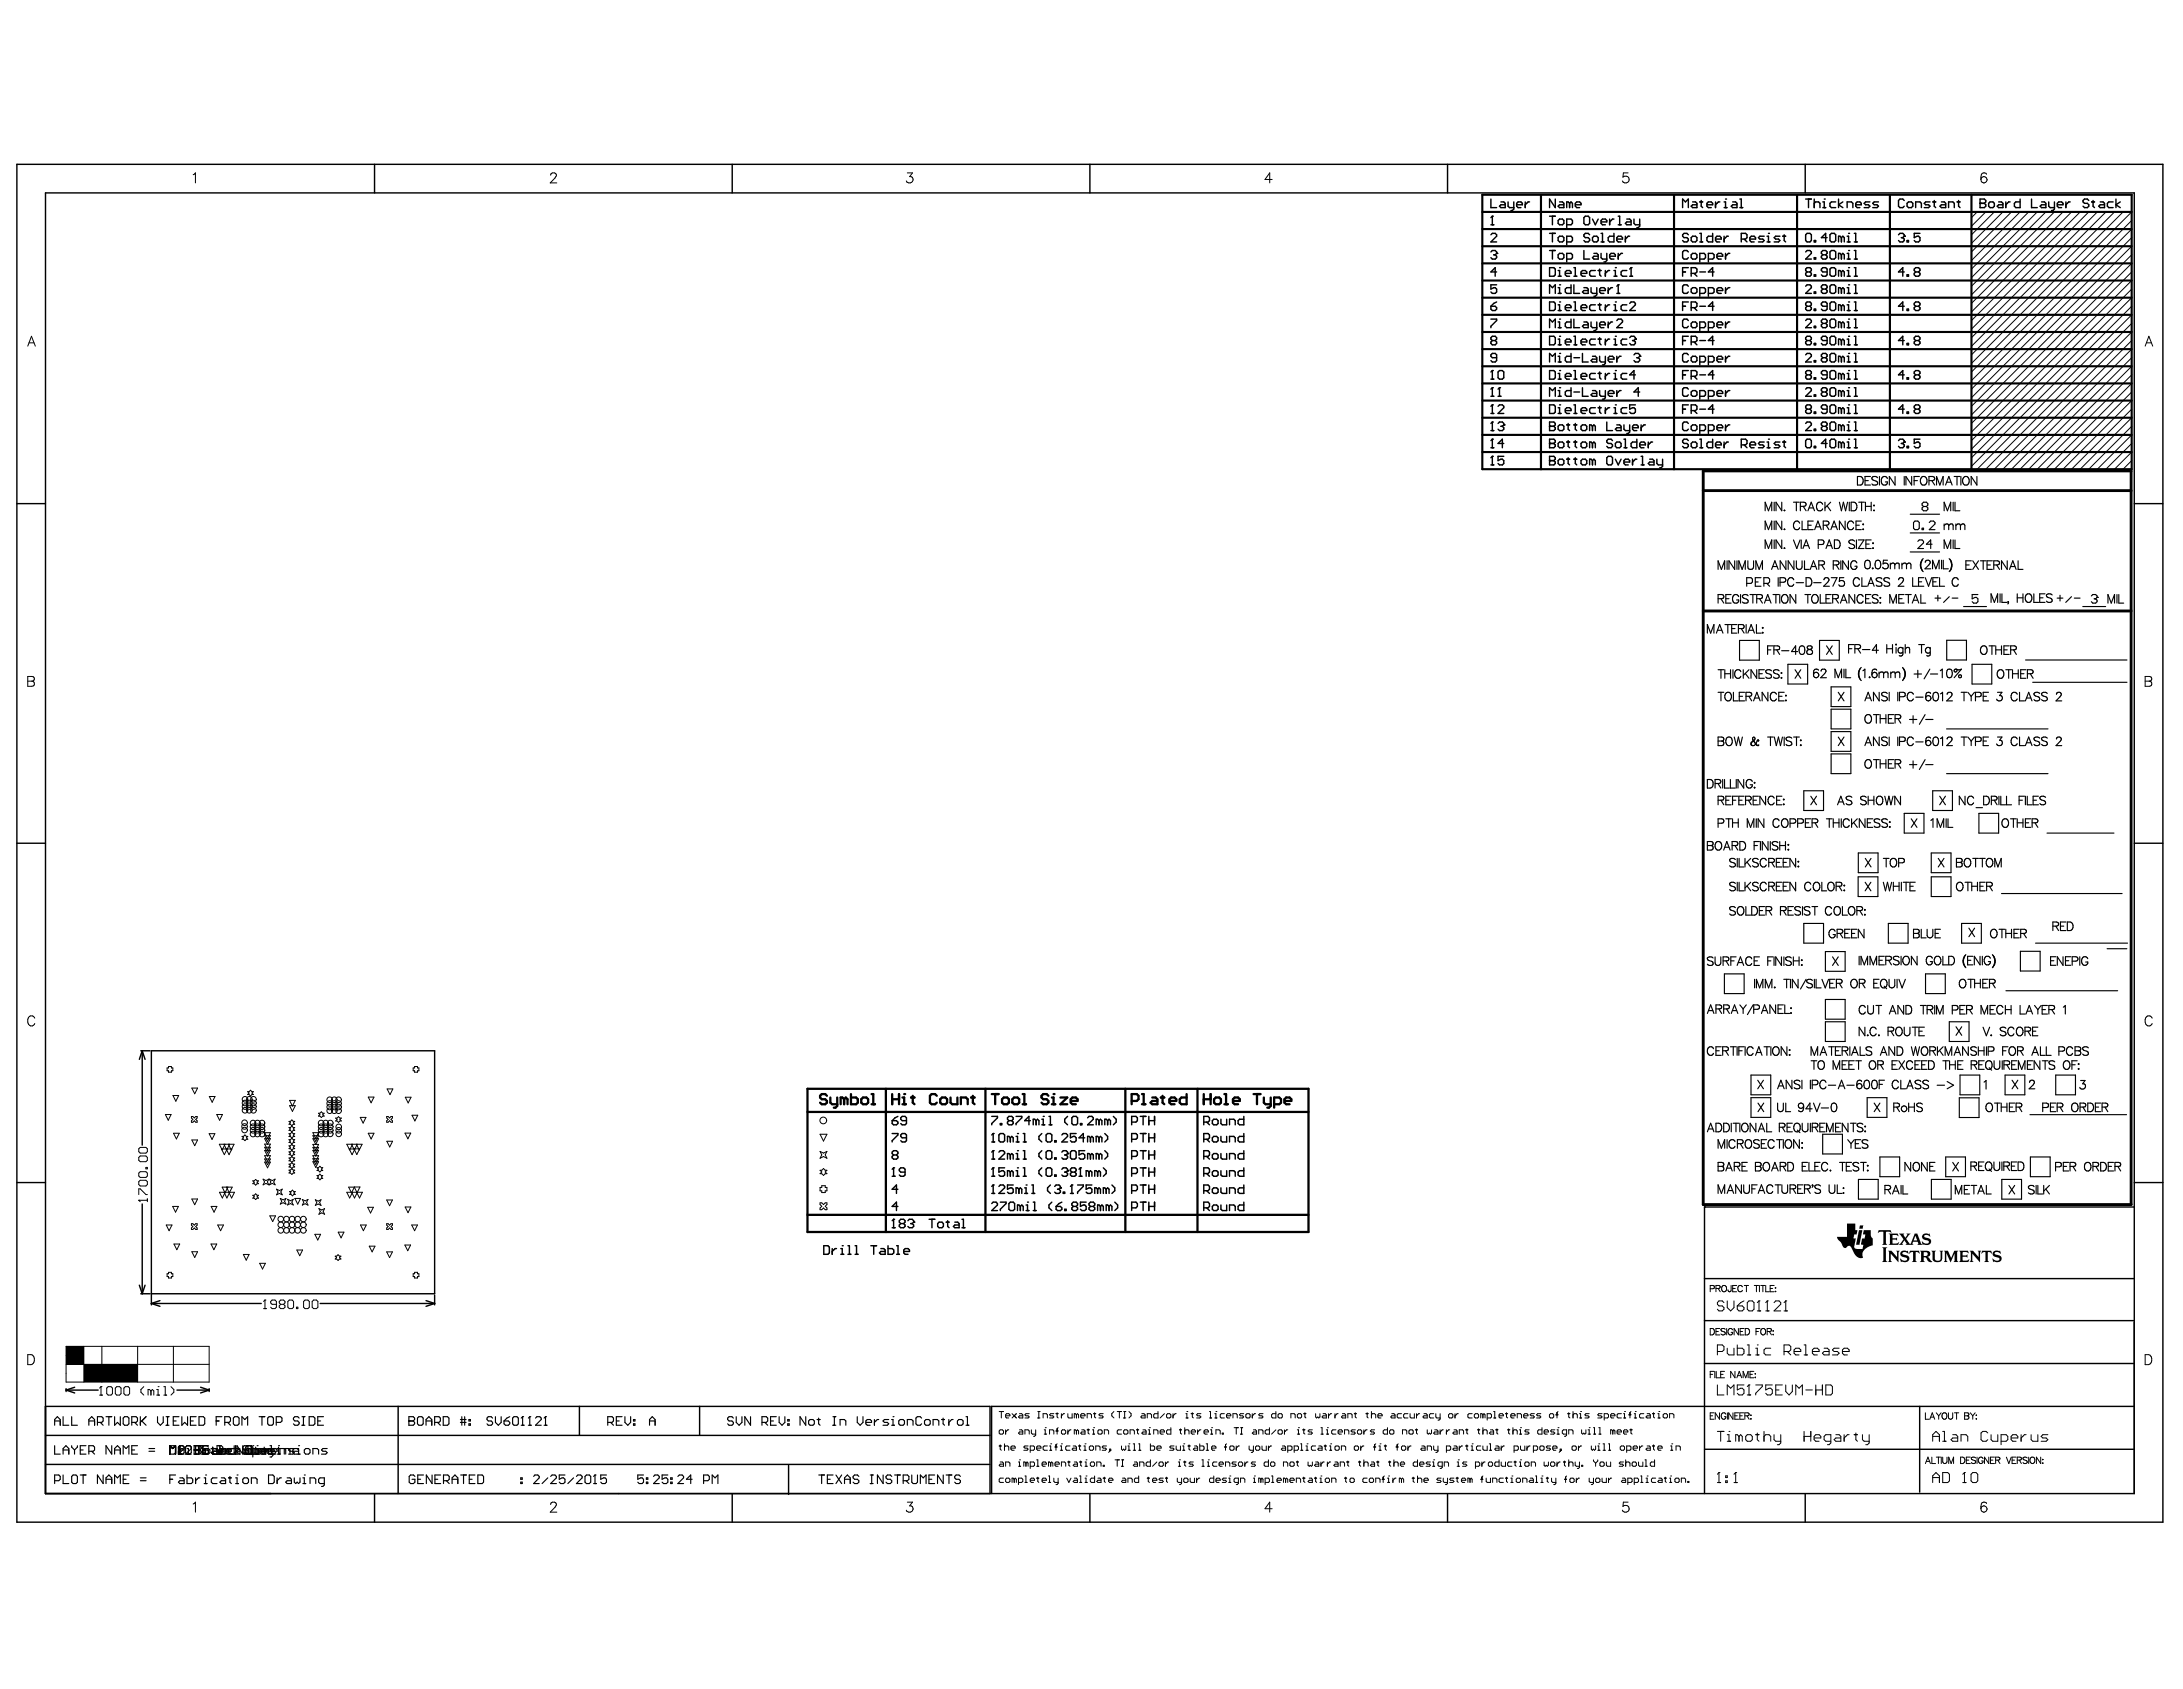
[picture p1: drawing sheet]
<svg xmlns="http://www.w3.org/2000/svg" width="279mm" height="216mm" viewBox="0 0 279 216" stroke-linecap="round" stroke-linejoin="round" font-family="sans-serif">
<g fill="none" stroke="#000" stroke-width=".13">
<path d="M24.7 22.3l.3-.2v1.3M70.4 22.4v-.2a.41 .41 0 0 1 .7 .1l-.2 .5-.6 .6h.9M116 22.1h.6l-.3 .5a.43 .43 0 0 1 .4 .6 .43 .43 0 0 1-.7 .1l-.1-.2M162.6 22.9h-.9l.6-.8v1.3M208.1 22.1h-.6v.5a.45 .45 0 0 1 .6 .1 .45 .45 0 0 1-.1 .6 .45 .45 0 0 1-.6-.2M252.7 27.1l-.7 .7M253.8 27.1l-1.8 1.8M253.9 22.3a.36 .36 0 0 0-.3-.2 .36 .36 0 0 0-.3 .2l-.1 .6M254.9 27.1l-2.9 2.9M256 27.1l-4 4M257.1 27.1l-5.1 5.1M258.2 27.1l-6.2 6.2"/>
<path d="M259.3 27.1l-7.3 7.3M260.4 27.1l-8.4 8.4M261.5 27.1l-9.5 9.5M262.6 27.1l-10.6 10.6M263.7 27.1l-11.7 11.7M264.8 27.1l-12.8 12.8M265.9 27.1l-13.9 13.9M267 27.1l-15 15M268.1 27.1l-16.1 16.1M269.2 27.1l-17.2 17.2M270.3 27.1l-18.3 18.3M271.4 27.1l-19.4 19.4"/>
<path d="M272.5 35.9l-20.5 20.4M272.5 31.5l-20.5 20.4M272.5 27.1l-20.5 20.5M272.5 38.1l-20.5 20.4M272.5 33.7l-20.5 20.4M272.5 29.3l-20.5 20.4M272.5 39.1l-20.5 20.5M272.5 34.8l-20.5 20.4M272.5 30.4l-20.5 20.4M272.5 37l-20.5 20.4M272.5 28.2l-20.5 20.4M272.5 32.6l-20.5 20.4"/>
<path d="M3.5 44.2l.5-1.2 .5 1.2M3.7 43.8h.6M272.5 56.7l-3.3 3.3M272.5 52.3l-7.7 7.7M272.5 47.9l-12.1 12.1M272.5 43.5l-16.5 16.5M272.5 40.2l-19.8 19.8M272.5 41.3l-18.7 18.7M272.5 44.6l-15.4 15.4M272.5 45.7l-14.3 14.3M272.5 46.8l-13.2 13.2M272.5 42.4l-17.6 17.6"/>
<path d="M272.5 50.1l-9.9 9.9M272.5 51.2l-8.8 8.8M272.5 53.4l-6.6 6.6M272.5 49l-11 11M272.5 57.8l-2.2 2.2M272.5 58.9l-1.1 1.1M272.5 54.5l-5.5 5.5M272.5 55.6l-4.4 4.4M274.2 44.2l.5-1.2 .5 1.2M274.4 43.8h.6M3.5 86.5h.6l.2 .1a.3 .3 0 0 1 0 .4l-.2 .1a.33 .33 0 0 1 .3 .3 .33 .33 0 0 1-.3 .3h-.6zM3.5 87.1h.6"/>
<path d="M274.2 86.5h.5l.3 .1a.3 .3 0 0 1-.1 .4l-.2 .1a.33 .33 0 0 1 .4 .3 .33 .33 0 0 1-.4 .3h-.5zM274.2 87.1h.5M4.4 130.2a.46 .46 0 0 0-.5-.3 .46 .46 0 0 0-.4 .4 .54 .54 0 0 0 .2 .6 .54 .54 0 0 0 .6 .2l.1-.3M21.4 136.5h.1v-.2h.4v.2h.2v.4h-.2v.2h-.4v-.2h-.1zM24.5 139.1h.8l-.4 .7zM31.7 139.5h.1l.2-.1 .2 .1h.2l-.2 .2 .2 .2h-.2l-.2 .2-.2-.2h-.1l.1-.2zM49.5 139.2h.7l-.3 .7zM52.8 136.5h.2v-.2h.4v.2h.1v.4h-.1v.2h-.4v-.2h-.2zM275.1 130.2a.46 .46 0 0 0-.5-.3 .46 .46 0 0 0-.4 .4 .54 .54 0 0 0 .1 .6 .54 .54 0 0 0 .6 .2l.2-.3M17.7 153.4h.1M17.7 146.9l.2-.2h.8l.1 .2v.3l-.1 .2h-.8l-.2-.2zM17.7 147.9l.2-.1h.8l.1 .1v.4l-.1 .2h-.8l-.2-.2z"/>
<path d="M17.7 150l.2-.2h.8l.1 .2v.3l-.1 .2h-.8l-.2-.2zM17.7 151.1l.2-.2h.8l.1 .2v.3l-.1 .2h-.8l-.2-.2zM17.7 153.4h1.1M17.7 153.4l.2 .2M17.7 152.7v-.7h.2l.8 .7h.1M18.7 149.2h.1v.2h-.1zM18.8 153.2v.4M21.1 142.5h.8l-.4 .7zM21.3 156.6h.7l-.4 .7zM22.1 154.2h.7l-.4 .7zM22.1 140h.7l-.3 .8zM22.2 144.9h.7l-.4 .7z"/>
<path d="M22.2 159h.8l-.4 .8zM24.5 142.7h.2l.1 .2 .2-.2h.2v.2l-.2 .2 .2 .2v.2h-.2l-.2-.2-.1 .2h-.2v-.2l.2-.2-.2-.2zM24.5 156.4h.2l.1 .2 .2-.2h.2v.2l-.2 .2 .2 .2v.2h-.2l-.2-.2-.1 .2h-.2v-.2l.2-.2-.2-.2zM24.5 153.3h.8l-.4 .7zM24.5 145.7h.8l-.4 .7zM26.7 144.9h.8l-.4 .7zM26.8 140.2h.7l-.4 .7zM27 159h.7l-.4 .8zM27 154.2h.7l-.3 .7zM27.7 142.5h.7l-.3 .7zM27.8 156.6h.8l-.4 .7zM28.6 146.3l.7 1.3 .3-.7h-1.3l.4 .7 .7-1.3"/>
<path d="M28.6 152.4l.4 .7 .4-.7M28.8 146.3l-.4 .7-.4-.7h1.9l-.3 .7-.4-.7M28.8 152.4l-.4 .7-.3-.7h1.9l-.4 .7-.4-.7M28.9 151.7l.4 .8 .4-.8h-1.3l.4 .8 .3-.8M30.9 145.3h.2l.2-.2 .2 .2h.2l-.2 .1 .2 .2h-.2l-.2 .2-.2-.2h-.2l.2-.2zM32.3 150.9h.2l.2-.1 .2 .1h.1l-.1 .2 .1 .2h-.1l-.2 .2-.2-.2h-.2l.2-.2zM32.3 152.8h.2l.2-.2 .2 .2h.1l-.1 .2 .1 .2h-.1l-.2 .1-.2-.1h-.2l.2-.2zM33.6 150.7l.4 .2 .4-.2-.2 .4 .2 .4-.4-.2-.4 .2 .2-.4zM33.8 144.8h.8l-.4 .7zM33.8 145.2h.8l-.4 .7zM33.8 148.1h.8l-.4 .8zM33.8 147.7h.8l-.4 .8z"/>
<path d="M33.8 145.6h.8l-.4 .7zM33.8 146.2h.8l-.4 .8zM33.8 146.7h.8l-.4 .7zM33.8 147.1h.8l-.4 .7zM33.8 148.6h.8l-.4 .7zM34.4 150.7l.4 .2 .4-.2-.2 .4 .2 .4-.4-.2-.4 .2 .2-.4zM34.5 155.4h.7l-.3 .8zM35.4 152l.3 .2 .4-.2-.2 .4 .2 .3-.4-.1-.3 .1 .1-.3zM35.8 153.2l.4 .2 .4-.2-.2 .4 .2 .3-.4-.2-.4 .2 .2-.3zM36.8 153.3l.3 .2 .4-.2-.2 .4 .2 .3-.4-.2-.3 .2 .1-.3zM36.9 146.5h.2l.2-.2 .2 .2h.2l-.2 .2 .2 .1h-.2l-.2 .2-.2-.2h-.2l.2-.1zM36.9 147.2h.2l.2-.1 .2 .1h.2l-.2 .2 .2 .2h-.2l-.2 .2-.2-.2h-.2l.2-.2z"/>
<path d="M36.9 149.6h.2l.2-.2 .2 .2h.2l-.2 .2 .2 .1h-.2l-.2 .2-.2-.2h-.2l.2-.1zM36.9 148.8h.2l.2-.2 .2 .2h.2l-.2 .2 .2 .2h-.2l-.2 .2-.2-.2h-.2l.2-.2zM36.9 148h.2l.2-.2 .2 .2h.2l-.2 .2 .2 .2h-.2l-.2 .2-.2-.2h-.2l.2-.2zM36.9 144.1h.2l.2-.2 .2 .2h.2l-.2 .2 .2 .2h-.2l-.2 .2-.2-.2h-.2l.2-.2zM36.9 143.3h.2l.2-.1 .2 .1h.2l-.2 .2 .2 .2h-.2l-.2 .2-.2-.2h-.2l.2-.2zM37 152.3h.2l.2-.2 .2 .2h.1l-.1 .2 .1 .2h-.1l-.2 .2-.2-.2h-.2l.2-.2zM37 141.3h.7l-.3 .8zM37 140.7h.7l-.3 .7zM37.3 145.5l-.2-.2h-.2l.2-.2-.2-.2h.2l.2-.2 .2 .2h.2l-.2 .2 .2 .2h-.2l-.4 .4h-.2l.2 .2-.2 .1h.2l.2 .2 .2-.2h.2l-.2-.1 .2-.2h-.2l-.2-.2M37.7 153.2h.7l-.3 .7zM37.9 159.8h.8l-.4 .7zM38.6 153.3l.4 .2 .4-.2-.2 .4 .2 .3-.4-.1-.4 .1 .2-.3z"/>
<path d="M40 148.5h.7l-.3 .7zM40 146.7h.7l-.3 .7zM40 144.8h.7l-.3 .7zM40 145.2h.7l-.3 .7zM40 147.7h.7l-.3 .8zM40 145.6h.7l-.3 .7zM40 147.1h.7l-.3 .7zM40 146.3h.7l-.3 .7zM40 148.1h.7l-.3 .7zM40.3 157.8h.7l-.4 .7zM40.3 153.4l.4 .1 .3-.1-.1 .3 .1 .4-.3-.2-.4 .2 .2-.4zM40.5 149.3h.2l.2-.2 .2 .2h.2l-.2 .1 .2 .2h-.2l-.2 .2-.2-.2h-.2l.2-.2z"/>
<path d="M40.5 150.3h.2l.2-.2 .2 .2h.2l-.2 .2 .2 .1h-.2l-.2 .2-.2-.2h-.2l.2-.1zM40.7 142.3h.2l.2-.2 .2 .2h.1l-.1 .2 .1 .2h-.1l-.2 .2-.2-.2h-.2l.2-.2zM40.8 154.5l.3 .2 .4-.2-.2 .4 .2 .3-.4-.2-.3 .2 .1-.3zM42.9 142.9h.2l.2-.2 .2 .2h.1l-.1 .2 .1 .2h-.1l-.2 .2-.2-.2h-.2l.2-.2zM43.2 157.5h.8l-.4 .7zM44.6 151.7h.7l-.4 .8zM44.9 146.3l.7 1.3 .4-.7h-.8M45 152.4l.3 .7 .7-1.4h-.7l.3 .8M45.1 152.4l-.4 .7-.4-.7h2l-.3 .7-.4-.7M45.1 146.3l-.4 .7M45.6 146.3l.3 .7 .4-.7h-2l.7 1.3 .4-.7h-.8M45.7 146.3l-.4 .7"/>
<path d="M46 142.8h.8l-.4 .8zM46.1 156.6h.7l-.3 .7zM47 154.3h.7l-.3 .8zM47.1 144.9h.7l-.4 .7zM47.1 140.2h.7l-.4 .8zM47.2 159.3h.7l-.3 .7zM49.4 153.4h.8l-.4 .7zM49.4 156.4h.2l.2 .2 .2-.2h.2v.2l-.2 .2 .2 .2v.2h-.2l-.2-.2-.2 .2h-.2v-.2l.2-.2-.2-.2zM49.4 142.7h.2l.2 .2 .2-.2h.2v.2l-.2 .2 .2 .2v.2h-.2l-.2-.2-.2 .2h-.2v-.2l.2-.2-.2-.2zM49.5 145.9h.7l-.4 .7zM51.8 159.1h.7l-.4 .8zM51.8 144.8h.7l-.4 .8z"/>
<path d="M51.8 154.3h.7l-.3 .7zM51.8 140.3h.7l-.3 .7zM52.6 156.6h.8l-.4 .7zM52.7 142.6h.7l-.4 .7zM104.8 145h.9l-.4 .9zM104.8 147.2l.5 .2 .4-.2-.2 .4 .2 .5-.4-.3-.5 .3 .2-.5zM104.8 149.6h.2l.3-.2 .2 .2h.2l-.2 .2 .2 .2h-.2l-.2 .2-.3-.2h-.2l.2-.2zM104.8 151.8h.2v-.2h.5v.2h.2v.4h-.2v.2h-.5v-.2h-.2zM104.8 153.8h.2l.3 .2 .2-.2h.2v.2l-.2 .2 .2 .2v.2h-.2l-.2-.2-.3 .2h-.2v-.2l.2-.2-.2-.2zM3.5 173.2h.5a.68 .68 0 0 1 .4 .6 .68 .68 0 0 1-.4 .6h-.5zM8.4 172.1h18.3v4.6h-18.3zM8.4 174.4h18.3"/>
<path d="M10.7 172.1v4.6M12.7 178.3h.4M12.9 177.3h.1M12.9 177.3v1M12.9 177.3l-.2 .1M13 172.1v4.6M13.6 177.4l.2-.1h.4l.2 .1v.7l-.2 .2h-.4l-.2-.2zM14.7 177.4l.2-.1h.4l.2 .1v.7l-.2 .2h-.4l-.2-.2zM15.8 177.4l.2-.1h.4l.2 .1v.7l-.2 .2h-.4l-.2-.2zM17.6 172.1v4.6M18.4 177.3l-.4 .3v.4l.4 .3M19.3 177.8l-.2-.2h-.2v.7"/>
<path d="M19.3 177.8v.5M19.3 177.8l.2-.2 .2 .2v.5M20 178.3h.4M20 177.6h.2v.7M20.2 177.3h.1M20.9 178.3h.4M20.9 177.3h.2v1M21.4 162.8h.1v-.2h.4v.2h.2v.4h-.2v.2h-.4v-.2h-.1zM21.9 177.3l.3 .3v.4l-.3 .3M22.2 172.1v4.6M24.5 160h.8l-.4 .7zM31.1 160.4h.7l-.3 .7z"/>
<path d="M33.2 161.5h.7l-.3 .7zM33.7 167.3h.4M33.9 166.2h.1M33.9 166.2v1.1M33.9 166.2l-.2 .2M35.3 166.7h-.5l-.2-.2v-.1l.2-.2h.3l.2 .2v.7l-.2 .2h-.3l-.2-.2M35.9 166.7l-.2 .2v.2l.2 .2h.3l.2-.2v-.2l-.2-.2M35.9 166.7l-.2-.2v-.1l.2-.2h.3l.2 .2v.1l-.2 .2M35.9 166.7h.3M36.8 166.4l.2-.2h.3l.2 .2v.7l-.2 .2h-.3l-.2-.2zM37.9 167.1h.2v.2h-.2zM38.8 166.4l.2-.2h.4l.1 .2v.7l-.1 .2h-.4l-.2-.2z"/>
<path d="M39.9 166.4l.2-.2h.4l.1 .2v.7l-.1 .2h-.4l-.2-.2zM42.8 160.6h.2l.2-.2 .2 .2h.2l-.2 .2 .2 .1h-.2l-.2 .2-.2-.2h-.2l.2-.1zM49.4 160h.8l-.4 .8zM52.8 162.8h.2v-.2h.4v.2h.1v.4h-.1v.2h-.4v-.2h-.2zM218.6 164.7h.5v-.3l-.5-.1v.8M218.6 169.8h.3a.43 .43 0 0 1 .2 .6 .43 .43 0 0 1-.5 .2zM218.6 175.7h.3M219.1 175.3h-.5v.8M219.2 175.3v.8M219.3 164.7h.5l.1-.2-.2-.2h-.4v.8M219.3 170.2h.4M219.4 175.3v.8h.5"/>
<path d="M219.5 172.8h.6l.3-.2v-.5l-.3-.2h-.6v1.3M219.5 177v1.3h.9M219.6 164.7l.3 .4M219.8 169.8h-.5v.8h.5M219.9 175.7h.4M220.1 164.4a.36 .36 0 0 1 .6 .3 .36 .36 0 0 1-.6 .3v-.2zM220.4 166.5l-.3-.2h-.4l-.2 .2v.2l.2 .2h.4l.3 .2v.3l-.3 .2h-.4l-.2-.2M220.4 175.3h-.5v.8h.5M220.5 169.9l-.2-.1-.3 .1 .1 .2 .4 .2v.2a.35 .35 0 0 1-.5 0M220.7 169.8v.8M220.8 166.3v.8l.4 .5 .4-.5v-.8M220.8 172.3v.7l.2 .2h.6v-.9"/>
<path d="M220.8 178.3v-1.3l.4 .5 .4-.5v1.3M221.3 164.3l-.1 .7-.2 .1-.1-.2M221.5 170a.38 .38 0 0 0-.6 0 .38 .38 0 0 0 .1 .6h.3l.1-.1 .1-.2h-.2M221.5 164.7h.3M221.8 175.3v.8l-.6-.8v.8M222 164.3h-.5v.8h.5M222 176.1l.3-.8 .3 .8M222.1 166.9h.6l.2 .2v.3l-.2 .2h-.4l-.2-.2zM222.1 171.9v1.3h.6l.2-.2v-.4l-.2-.3h-.6M222.1 175.8h.4M222.2 169.8v.8l-.5-.8v.8M222.4 170.2h.3"/>
<path d="M222.7 164.5a.33 .33 0 0 0-.4-.1 .33 .33 0 0 0-.2 .4 .3 .3 0 0 0 .3 .3 .3 .3 0 0 0 .3-.2M222.8 176.1v-.8l.3 .8 .4-.8v.8M222.9 177h-.8v.7l.4-.2h.2l.2 .2v.4l-.2 .2h-.4l-.2-.2M222.9 166.3l-.4 .2-.4 .4M222.9 169.8h-.5v.8h.5M223 164.3h.5M223.1 169.8h.3a.44 .44 0 0 1 .3 .4 .44 .44 0 0 1-.3 .4h-.3zM223.2 164.3v.8M223.4 178.3h.4M223.4 171.9h.2v1.3M223.4 166.5l.2-.2h.4l.2 .2v.9l-.2 .2h-.4l-.2-.2zM223.4 173.2h.4"/>
<path d="M223.6 177h.1M223.6 177v1.3M223.6 177l-.2 .2M223.7 175.7h.3M224.2 175.3h-.5v.8h.5M224.2 164.3h.6M224.3 175.6h.1zM224.3 176.1h.1zM224.4 177h.9v.2l-.9 .9v.2M224.4 172.3h.2v.9M224.4 173.2h.4M224.5 170.2h.3"/>
<path d="M224.5 164.3v.8M224.6 171.9h.1M224.6 167.6h.5M224.8 166.3h.1M224.8 166.3v1.3M224.8 166.3l-.2 .2M224.9 164.3v.8M225 169.8h-.5v.8M225.1 164.3h.5M225.1 169.9a.39 .39 0 0 1 .6 .3 .39 .39 0 0 1-.4 .4l-.2-.3zM225.3 164.3v.8M225.7 164.3v.8h.5"/>
<path d="M225.7 167.6h.4M225.9 170.2h.4l.1-.2v-.1l-.5-.1v.8M225.9 166.3h.1M225.9 166.3v1.3M225.9 166.3l-.2 .2M226.2 170.2l.2 .4M226.3 164.7h.3M226.3 172.3h-.6l-.2 .3v.4l.2 .2h.6M226.6 177h-.9v.7l.4-.2h.2l.3 .2v.4l-.3 .2h-.4l-.2-.2M226.6 170.1h.1zM226.6 170.6h.1zM226.8 166.5l.2-.2h.4l.2 .2v.2l-.8 .9h.8"/>
<path d="M226.8 164.3h-.5v.8h.5M226.9 164.6h.1zM226.9 165.1h.1zM227 177.7h.4M227.8 177h-.8v1.3h.8M228 167.6h.5M228 172.8h.7l.2-.2v-.5l-.2-.2h-.7v1.3M228.3 166.3h.1M228.3 166.3v1.3M228.3 177v.9l.4 .4 .4-.4v-.9M228.3 166.3l-.3 .2M228.5 172.8l.4 .4"/>
<path d="M229.3 172.8h.9v-.2l-.2-.3h-.5l-.2 .3v.4l.2 .2h.5M229.5 178.3v-1.3l.5 .5 .4-.5v1.3M230.6 171.9h.2v1.3M230.6 173.2h.4M230.8 177.7h.9M231.7 172.8h.8v-.2l-.2-.3h-.4l-.2 .3v.4l.2 .2h.4M232.1 177.7h.9M232.1 177v1.3M233 177v1.3M233.2 172.3h.4l.2 .3v.6h-.6l-.2-.2 .2-.2h.6M233.4 177h.6l.2 .2v.9l-.2 .2h-.6zM235.1 172.3h-.6l-.3 .3 .3 .2h.4l.2 .2-.2 .2h-.7"/>
<path d="M235.5 172.8h.9v-.2l-.2-.3h-.5l-.2 .3v.4l.2 .2h.5M274.2 173.2h.4a.68 .68 0 0 1 .5 .6 .68 .68 0 0 1-.5 .6h-.4zM24.7 192.3l.3-.3v1.3M70.4 192.3v-.2a.41 .41 0 0 1 .7 .2l-.2 .4-.6 .6h.9M116 192h.6l-.3 .5a.43 .43 0 0 1 .4 .6 .43 .43 0 0 1-.7 .1l-.1-.2M127.7 184.8h.3M127.7 180.4h.6M127.9 182.8h.2l.2 .1v.3l-.2 .1h-.2l-.2-.1v-.3zM127.9 186.9h.2l.2 .1v.4h-.4l-.2-.1 .2-.1h.4M127.9 184.7v.5l.1 .2M128 180.4v.9M128.3 188.9h-.4l-.2 .2v.3l.2 .1h.4"/>
<path d="M128.4 185l.1-.2h.3l.1 .2v.4M128.4 184.6v.8M128.5 181h.6l-.2-.3h-.2l-.2 .2v.2l.2 .2h.2M128.5 187.4v-.5h.4l.2 .1v.4M128.5 182.8v.5M128.7 188.9h.2l.2 .2v.3l-.2 .1h-.2l-.2-.1v-.3zM128.9 182.8h-.1l-.3 .2M129.2 185.1h.6l-.2-.3h-.2l-.2 .2v.2l.2 .2h.2M129.4 180.7l.5 .6M129.6 189.1l-.2-.2v.6M129.6 189.1v.4M129.6 189.1l.2-.2 .1 .2v.4"/>
<path d="M129.9 180.7l-.5 .6M130.2 189.5h.4l.1-.1v-.3l-.1-.2h-.4v.9M130.2 186.9h.1v.5M130.2 187.4h.3M130.3 186.6h.1M130.3 180.7h.3l.1 .2v.4h-.4l-.1-.2 .1-.1h.4M130.3 182.8h.3l.1 .1v.4h-.4l-.1-.1 .1-.2h.4M131 189.5h.3M131 188.7h.1v.8M131 183.3v-.5h.4l.2 .1v.4M131.1 187v.4M131.1 187l-.1-.1h-.1v.5"/>
<path d="M131.1 187l.2-.1 .1 .1v.4M131.4 184.8h-.4l-.1 .2 .1 .1h.3l.1 .1-.1 .2h-.4M131.6 180.7h-.5l-.1 .2 .1 .1h.3l.2 .1-.2 .2h-.4M131.7 189.2h.5l-.1-.3h-.3l-.1 .2v.3l.1 .1h.3M131.7 185.4h.4l.1-.2v-.2l-.1-.2h-.4v.9M131.7 187.4h.4l.1-.1v-.3l-.1-.1h-.4v.8M131.8 182.8v.4l.2 .1h.4M132.4 182.8v.7l-.3 .1M132.5 188.9h.3M132.5 186.6h.2v.8M132.5 187.4h.3M132.5 185.1h.6l-.2-.3h-.2l-.2 .2v.2l.2 .2h.2"/>
<path d="M132.7 188.8v.6l.1 .1M132.7 180.4h.2M132.7 181.3h.2M132.8 180.4v.9M133.2 189.2h.6l-.2-.3h-.3l-.1 .2v.3l.1 .1h.3M133.2 187.2h.6l-.2-.3h-.3l-.1 .1v.3l.1 .1h.3M133.3 181.3v-.6h.5l.1 .2v.4M133.5 183.3h.3M133.5 182.8h.1v.5M133.6 182.5h.1M133.9 184.8h-.4l-.2 .2v.2l.2 .2h.4M134 189.5h.3"/>
<path d="M134 188.7h.2v.8M134.2 183.3v-.5h.4l.1 .1v.4M134.2 184.8h.1v.6M134.2 185.4h.2M134.3 184.6h.1M134.3 187l-.3-.1v.5M134.3 187v.4M134.3 187l.1-.1 .2 .1v.4M134.7 188.9v.5l.2 .1h.4M134.7 180.7h-.4l-.1 .2 .1 .1h.3l.1 .1-.1 .2h-.4M134.9 187.2h.5l-.1-.3h-.3l-.1 .1v.3l.1 .1h.3M134.9 185h.2"/>
<path d="M135 182.9h.3M135 180.7h.3M135.1 180.6v.5l.2 .2M135.1 184.6l-.1 .1v.7M135.3 188.9v.7l-.2 .2h-.1M135.3 182.5l-.2 .1v.7M135.5 184.8h.2v.6M135.5 185.4h.3M135.7 184.6h.1M135.7 187.4v-.5h.4l.1 .1v.4M135.7 180.7v.6M135.8 182.8h.3l.1 .1v.3l-.1 .1h-.3l-.1-.1v-.3z"/>
<path d="M136.1 180.7h-.1l-.3 .3M136.4 188.9l.2 .6 .3-.6M136.5 186.9h.3M136.5 180.7v.4l.1 .2h.4v-.6M136.5 182.8v.5M136.6 186.8v.5l.2 .1M136.8 184.8h-.4l-.2 .2v.2l.2 .2h.4M136.9 182.8h-.1l-.3 .2M137.2 184.8h.3l.1 .2v.4h-.4l-.2-.2 .2-.1h.4M137.3 188.9h.3l.1 .2v.4h-.4l-.1-.1 .1-.2h.4M137.3 186.9h.3l.1 .1v.4h-.4l-.1-.1 .1-.1h.4M137.6 180.9v.4"/>
<path d="M137.6 182.9v.4M137.6 182.9l-.3-.1v.5M137.6 180.9l-.3-.2v.6M137.6 182.9l.1-.1 .2 .1v.4M137.6 180.9l.1-.2 .2 .2v.4M137.9 184.8h.2M138 189.5h.3M138 188.7h.1v.8M138 186.9h.3M138 184.7v.5l.1 .2M138.1 181h.6l-.2-.3h-.2l-.2 .2v.2l.2 .2h.2M138.1 186.8v.5l.2 .1"/>
<path d="M138.3 182.8h.2l.2 .1v.4h-.4l-.2-.1 .2-.2h.4M138.5 184.8h.2v.6M138.5 185.4h.3M138.7 184.6h.1M138.7 189.5h.3M138.7 188.9h.1v.6M138.7 186.9h.1v.5M138.7 187.4h.3M138.8 188.7h.1M138.8 186.6h.1M139 182.8h.2M139 181.3v-.6h.4l.1 .2v.4"/>
<path d="M139.1 182.6v.6l.1 .1M139.2 185l.2-.2h.2l.2 .2v.2l-.2 .2h-.2l-.2-.2zM139.4 187l.1-.1h.3l.1 .1v.3l-.1 .1h-.3l-.1-.1zM139.6 182.8h.2v.5M139.6 183.3h.3M139.8 182.5h.1M139.8 180.7h.3M139.9 188.7v.8h-.4l-.1-.1v-.3l.1-.2h.4M139.9 180.6v.5l.2 .2M140.1 185.4v-.6h.4l.1 .2v.4M140.2 187.4v-.5h.4l.1 .1v.4M140.3 188.9h.3l.1 .2v.4h-.4l-.1-.1 .1-.2h.4"/>
<path d="M140.5 182.8h.2l.2 .1v.3l-.2 .1h-.2l-.2-.1v-.3zM141 180.7h-.4l-.1 .2 .1 .1h.3l.1 .1-.1 .2h-.4M141 188.9h.3M141 187.3h.2v.1h-.2zM141.2 183.3v-.5h.4l.1 .1v.4M141.2 188.8v.6l.1 .1M141.4 184.8h-.4l-.1 .2 .1 .1h.3l.1 .1-.1 .2h-.4M141.7 189.2h.6l-.2-.3h-.3l-.1 .2v.3l.1 .1h.3M141.8 185.2h.2v.2h-.2zM142 185.4l-.3 .3M142.4 180.4l-.3 .3v.3l.3 .3M142.5 186.6h.6"/>
<path d="M142.8 186.6v.8M142.8 180.4h.6M143.1 180.4v.9M143.4 184.8v.4l.1 .2 .1-.2 .2 .2 .1-.2v-.4M143.4 187.4h.2M143.4 186.6h.2M143.4 182.8h-.5l-.1 .1v.3l.1 .1h.5M143.5 188.9h.3l.1 .2v.4h-.4l-.1-.1 .1-.2h.4M143.5 186.6v.8M143.6 180.4h.3M143.6 181.3h.3M143.8 182.8h.2l.2 .1v.3l-.2 .1h-.2l-.2-.1v-.3z"/>
<path d="M143.8 180.4v.9M144.2 189.5v-.6h.4l.1 .2v.4M144.2 184.8h.1v.6M144.2 185.4h.3M144.3 184.6h.1M144.3 180.4l.3 .3v.3l-.3 .3M144.5 183.3v-.5h.4l.1 .1v.4M144.9 184.6h.1v.8M144.9 185.4h.2M145 186.9h.3l.1 .1v.4h-.4l-.1-.1 .1-.1h.4M145.3 182.8h.3M145.4 182.6v.6l.2 .1"/>
<path d="M145.6 188.7v.8h-.5l-.1-.1v-.3l.1-.2h.5M145.6 184.6h.1v.8M145.6 185.4h.2M145.7 187.4v-.5h.4l.1 .1v.4M146 180.7h.2l.2 .2v.4h-.4l-.2-.2 .2-.1h.4M146.1 182.8h.3l.1 .1v.4h-.4l-.1-.1 .1-.2h.4M146.7 188.9h.2M146.7 181.3v-.6h.4l.1 .2v.4M146.8 188.8v.6l.1 .1M146.8 183.3h.3M146.8 182.8h.1v.5M146.9 182.5h.1"/>
<path d="M147.1 186.6v.8h-.4l-.2-.1v-.3l.2-.1h.4M147.1 184.6v.8h.4l.1-.2v-.2l-.1-.2h-.4M147.3 189.2h.6l-.2-.3h-.2l-.2 .2v.3l.2 .1h.2M147.5 183.3v-.5h.4l.1 .1v.4M147.9 185.1h.5l-.1-.3h-.3l-.1 .2v.2l.1 .2h.3M147.9 186.9l-.6 .5M148 180.4v.9h-.4l-.1-.2v-.2l.1-.2h.4M148.2 187l.1-.1h.3l.1 .1v.3l-.1 .1h-.3l-.1-.1zM148.3 183h.5l-.1-.2h-.3l-.1 .1v.3l.1 .1h.3M148.7 188.9h-.4l-.1 .2 .1 .1h.3l.1 .2-.1 .1h-.4M148.8 180.7l-.5 .6M149 188.9h.2"/>
<path d="M149 186.9v.5M149.1 188.8v.6l.1 .1M149.2 180.7h.3l.2 .2v.2l-.2 .2h-.3l-.1-.2v-.2zM149.4 186.9h-.2l-.2 .3M149.7 182.5v.8h-.5l-.1-.1v-.3l.1-.1h.5M149.9 180.7v.6M150.1 184.8h-.4l-.2 .2 .2 .1h.2l.2 .1-.2 .2h-.4M150.3 184.8v.4l.2 .2h.4v-.6M150.3 180.7h-.1l-.3 .3M150.5 188.9v.5l.1 .1h.4M150.6 186.9h.2v.5M150.6 187.4h.3"/>
<path d="M150.8 186.6h.1M150.8 182.8h.2M150.9 182.6v.6l.1 .1M151 188.9v.7l-.2 .2M151.2 184.8h.1v.6M151.2 185.4h.2M151.3 184.6h.1M151.3 186.9h.3M151.4 188.9h.3l.2 .2v.3l-.2 .1h-.3l-.1-.1v-.3zM151.4 182.5v.8M151.4 186.8v.5l.2 .1M151.4 182.9l.2-.1h.3l.1 .1v.4"/>
<path d="M151.6 181.3h.3M151.6 180.7h.1v.6M151.7 180.4h.1M151.9 184.8h.2M152 184.7v.5l.1 .2M152.1 188.9v.5l.2 .1h.4v-.6M152.3 183h.5l-.1-.2h-.3l-.1 .1v.3l.1 .1h.3M152.3 180.7h.2M152.4 180.6v.5l.1 .2M152.5 186.9h-.4l-.1 .1 .1 .2h.3l.1 .1-.1 .1h-.4M152.7 184.8h.3l.1 .2v.4h-.4l-.2-.2 .2-.1h.4M153 188.9v.6"/>
<path d="M153.1 182.8v.5M153.4 188.9h-.2l-.2 .3M153.4 184.6v.8h.4l.1-.2v-.2l-.1-.2h-.4M153.5 180.7h-.4l-.1 .2 .1 .1h.3l.1 .1-.1 .2h-.4M153.5 182.8h-.1l-.3 .2M153.6 187.4h.3M153.6 186.6h.2v.8M153.9 183h.6l-.2-.2h-.2l-.2 .1v.3l.2 .1h.2M154.2 185.4h.3M154.2 184.6h.1v.8M154.3 186.9h.2v.5M154.3 187.4h.3"/>
<path d="M154.5 186.6h.1M154.6 180.4h.1v.9M154.6 181.3h.3M154.7 182.8h.2v.5M154.7 183.3h.3M154.9 182.5h.1M154.9 185.1h.5v-.1l-.1-.2h-.3l-.1 .2v.2l.1 .2h.3M155.2 188.7v.8h-.5l-.1-.1v-.3l.1-.2h.5M155.3 180.7h.1v.6M155.3 181.3h.3M155.4 180.4h.1M155.4 189.2h.6l-.2-.3h-.2l-.2 .2v.3l.2 .1h.2"/>
<path d="M155.4 183.3v-.5h.4l.2 .1v.4M155.6 186.9h-.4l-.2 .1v.3l.2 .1h.4M155.8 187.2h.6l-.2-.3h-.2l-.2 .1v.3l.2 .1h.2M156.2 183.2h.2v.1h-.2zM156.5 180.7h-.4l-.1 .2v.2l.1 .2h.4M156.5 185h.3M156.7 187.4v-.5h.4l.1 .1v.4M156.8 188.9h-.4l-.2 .2 .2 .1h.3l.1 .2-.1 .1h-.5M156.8 181h.5l-.1-.3h-.3l-.1 .2v.2l.1 .2h.3M156.8 184.6l-.1 .1v.7M157.1 189.5h.2M157.1 188.9h.1v.6"/>
<path d="M157.2 188.7h.1M157.2 185l.1-.2h.3l.2 .2v.2l-.2 .2h-.3l-.1-.2zM157.6 181.3v-.6h.4l.2 .2v.4M157.8 182.5h.5M158 186.9h-.4l-.1 .1 .1 .2h.3l.1 .1-.1 .1h-.4M158 182.5v.8M158 184.8v.6M158.3 189.5h-.4l-.1-.1v-.3l.1-.2h.4v.7l-.3 .2M158.4 186.9h.3l.1 .1v.3l-.1 .1h-.3l-.1-.1v-.3zM158.4 184.8h-.1l-.3 .3M158.6 189.5v-.6h.4l.1 .2v.4M158.6 183.3h.2"/>
<path d="M158.6 182.5h.2M158.7 182.5v.8M159 180.7h-.4l-.2 .2 .2 .1h.2l.2 .1-.2 .2h-.4M159.1 186.9v.5M159.3 180.9l.1-.2h.3l.1 .2v.2l-.1 .2h-.3l-.1-.2zM159.5 186.9h-.1l-.3 .3M159.7 184.8v.4l.1 .2h.4M160.1 180.7v.6M160.2 189.5h.3M160.2 188.9h.1v.6M160.2 184.8v.7l-.3 .2M160.2 182.8h.3l.1 .1v.4h-.4l-.1-.1 .1-.2h.4"/>
<path d="M160.3 188.7h.1M160.5 186.9h-.4l-.2 .1 .2 .2h.2l.2 .1-.2 .1h-.4M160.5 185l.1-.2h.3l.1 .2v.2l-.1 .2h-.3l-.1-.2zM160.5 180.7h-.2l-.2 .3M160.9 183.3v-.5h.4l.1 .1v.4M161.2 189.1l-.2-.2h-.1v.6M161.2 189.1v.4M161.2 189.1l.1-.2 .1 .2v.4M161.3 184.8v.4l.1 .2h.5v-.6M161.4 180.7h-.4l-.1 .2 .1 .1h.3l.1 .1-.1 .2h-.4M161.7 189.5h.4l.2-.1v-.3l-.2-.2h-.4v.9M162.1 186.6v.8h-.4l-.1-.1v-.3l.1-.1h.4"/>
<path d="M162.1 184.8v.6M162.3 182.5v.8h-.4l-.2-.1v-.3l.2-.1h.4M162.5 189.5h.3M162.5 188.7h.2v.8M162.5 186.9h.3l.2 .1v.3l-.2 .1h-.3l-.1-.1v-.3zM162.5 184.8h-.1l-.3 .3M162.6 192.9h-.9l.6-.9v1.3M163.1 182.8l-.6 .5M163.1 180.4v.9h-.4l-.2-.2v-.2l.2-.2h.4M163.2 189.2h.6l-.2-.3h-.2l-.2 .2v.3l.2 .1h.2M163.4 182.9l.1-.1h.3l.1 .1v.3l-.1 .1h-.3l-.1-.1zM163.4 180.9l.1-.2h.3l.1 .2v.2l-.1 .2h-.3l-.1-.2z"/>
<path d="M163.9 184.8h.3l.1 .2v.4h-.4l-.1-.2 .1-.1h.4M164.1 187.4v-.5h.4l.1 .1v.4M164.2 182.8v.5M164.3 189.1l-.2-.2v.6M164.3 189.1v.4M164.3 189.1l.2-.2 .1 .2v.4M164.6 185.4h.4l.2-.2v-.2l-.2-.2h-.4v.9M164.6 182.8h-.1l-.3 .2M164.9 189.2h.5l-.1-.3h-.3l-.1 .2v.3l.1 .1h.3M165 186.9h.3l.1 .1v.3l-.1 .1h-.3l-.1-.1v-.3zM165 181.3v-.6h.4l.2 .2v.4M165.4 185.4h.4l.2-.2v-.2l-.2-.2h-.4v.9"/>
<path d="M165.7 189.5v-.6h.4l.2 .2v.4M165.7 186.9h.3M165.8 180.9l.2-.2h.3l.1 .2v.2l-.1 .2h-.3l-.2-.2zM165.8 186.8v.5l.2 .1M165.8 182.8h.2v.5M165.8 183.3h.3M166 182.5h.1M166.3 185.4h.2M166.3 184.6h.1v.8M166.5 188.9h.3M166.5 182.8h.3M166.7 182.6v.6l.1 .1"/>
<path d="M166.7 188.8v.6l.1 .1M166.7 180.7h.2M166.8 180.6v.5l.1 .2M166.9 184.8h.2v.6M166.9 185.4h.3M167.1 184.6h.1M167.2 186.9v.4l.2 .1 .1-.1 .1 .1 .2-.1v-.4M167.4 188.9h.2l.2 .2v.4h-.4l-.2-.1 .2-.2h.4M167.8 182.8h-.4l-.2 .1 .2 .1h.2l.2 .2-.2 .1h-.4M168 188.9h.3M168.2 180.7v.4l.1 .2 .1-.2 .2 .2 .1-.2v-.4M168.2 188.8v.6l.1 .1"/>
<path d="M168.2 186.9h.2l.2 .1v.4h-.4l-.2-.1 .2-.1h.4M168.2 184.8h-.4l-.2 .2v.2l.2 .2h.4M168.6 184.8h.3l.1 .2v.4h-.4l-.2-.2 .2-.1h.4M168.7 189.5h.3M168.7 188.9h.2v.6M168.9 188.7h.1M168.9 186.9v.5M168.9 182.5h.1v.8M168.9 183.3h.2M169.1 180.7h.3l.1 .2v.4h-.4l-.1-.2 .1-.1h.4M169.3 186.9h-.2l-.2 .3M169.3 184.8h.2"/>
<path d="M169.4 189.1l.1-.2h.3l.1 .2v.3l-.1 .1h-.3l-.1-.1zM169.4 184.7v.5l.1 .2M169.5 182.8h.2v.5M169.5 183.3h.3M169.7 182.5h.1M169.7 186.9v.5M169.8 180.7v.6M169.9 184.8h.2v.6M169.9 185.4h.3M170.1 184.6h.1M170.1 186.9h-.2l-.2 .3M170.2 189.5v-.6h.4l.2 .2v.4"/>
<path d="M170.2 180.7h-.1l-.3 .3M170.6 186.9h.3l.1 .1v.4h-.4l-.1-.1 .1-.1h.4M170.6 185l.2-.2h.2l.2 .2v.2l-.2 .2h-.2l-.2-.2zM170.6 180.7v.6M170.8 182.8h-.4l-.2 .1v.3l.2 .1h.4M171 180.7h-.1l-.3 .3M171 183h.6l-.1-.2h-.3l-.2 .1v.3l.2 .1h.3M171.3 187.4v-.5h.4l.2 .1v.4M171.5 185.4v-.6h.4l.1 .2v.4M171.6 180.7h.3l.1 .2v.4h-.4l-.1-.2 .1-.1h.4M171.9 188.9h.2M171.9 183.3v-.5h.4l.1 .1v.4"/>
<path d="M172 188.8v.6l.1 .1M172.1 186.9h.3M172.3 181.3v-.6h.4l.1 .2v.4M172.3 186.8v.5l.1 .1M172.7 188.9h.3l.1 .2v.3l-.1 .1h-.3l-.1-.1v-.3zM173.1 185l.1-.2h.3l.2 .2v.2l-.2 .2h-.3l-.1-.2zM173.1 180.7h.3M173.2 182.8h-.4l-.1 .1 .1 .1h.3l.1 .2-.1 .1h-.4M173.2 180.6v.5l.2 .2M173.5 182.9l.2-.1h.2l.2 .1v.3l-.2 .1h-.2l-.2-.1zM173.7 186.9h.2M173.8 186.8v.5l.1 .1"/>
<path d="M173.9 184.8v.6M174.3 187l.2-.1h.3l.1 .1v.4M174.3 182.8v.5M174.3 186.6v.8M174.3 184.8h-.1l-.3 .3M174.6 180.7h.3M174.8 188.9h-.5l-.1 .2v.3l.1 .1h.5M174.8 182.8h-.2l-.3 .2M174.8 180.6v.5l.1 .2M175.2 188.9h.2l.2 .2v.3l-.2 .1h-.2l-.2-.1v-.3zM175.3 180.9l.1-.2h.3l.2 .2v.4M175.3 186.9h.3l.1 .1v.4h-.4l-.1-.1 .1-.1h.4"/>
<path d="M175.3 180.4v.9M175.6 185h.3M175.7 182.8h-.4l-.1 .1 .1 .1h.3l.1 .2-.1 .1h-.4M175.9 189.5v-.6h.4l.1 .2v.4M175.9 184.6l-.2 .1v.7M176 186.9h.3M176.1 181h.6l-.2-.3h-.2l-.2 .2v.2l.2 .2h.2M176.1 186.8v.5l.2 .1M176.3 184.8h.1v.6M176.3 185.4h.2M176.4 184.6h.1M176.7 189.1h.3"/>
<path d="M177 188.7l-.2 .1v.7M177 184.8h.2M177.1 184.7v.5l.1 .2M177.4 189.5h.2M177.4 188.9h.1v.6M177.4 182.5v.8h-.4l-.2-.1v-.3l.2-.1h.4M177.5 188.7h.1M177.5 186.9h.3M177.6 182.9l.2-.1h.3l.1 .1v.3l-.1 .1h-.3l-.2-.1zM177.6 186.8v.5l.2 .1M177.9 180.7h.3l.1 .2v.4h-.4l-.1-.2 .1-.1h.4M178.1 188.9v.6"/>
<path d="M178.2 187l.1-.1h.3l.1 .1v.4M178.2 186.6v.8M178.5 188.9h-.2l-.2 .3M178.5 185h.2M178.7 184.6l-.1 .1v.7M179 187.2h.6l-.2-.3h-.3l-.1 .1v.3l.1 .1h.3M179.1 189.1l-.2-.2v.6M179.1 185l.2-.2h.3l.1 .2v.2l-.1 .2h-.3l-.2-.2zM179.1 189.1v.4M179.1 189.1l.2-.2 .1 .2v.4M179.1 180.7h-.4l-.1 .2v.2l.1 .2h.4M179.3 183.3v-.5h.4l.1 .1v.4"/>
<path d="M180 180.7h-.4l-.2 .2v.2l.2 .2h.4M180 184.8v.6M180.1 182.9l.1-.1h.3l.1 .1v.3l-.1 .1h-.3l-.1-.1zM180.2 180.7v.4l.2 .2h.4v-.6M180.4 184.8h-.2l-.2 .3M180.5 188.9h.3M180.6 188.8v.6l.2 .1M180.9 182.8h.3M181.1 180.7v.6M181.1 182.6v.6l.1 .1M181.2 189.1l.1-.2h.3l.1 .2v.4M181.2 186.6v.8h-.4l-.2-.1v-.3l.2-.1h.4"/>
<path d="M181.2 188.7v.8M181.5 187.2h.5l-.1-.3h-.3l-.1 .1v.3l.1 .1h.3M181.5 180.7h-.2l-.2 .3M181.7 184.8h.3l.2 .2v.4h-.5l-.1-.2 .1-.1h.5M182 189.2h.6l-.2-.3h-.2l-.2 .2v.3l.2 .1h.2M182 180.7h.3l.1 .2v.4h-.4l-.1-.2 .1-.1h.4M182.4 185.4v-.6h.4l.2 .2v.4M182.4 182.8v.4l.2 .1 .1-.1 .1 .1 .2-.1v-.4M182.8 186.9h-.4l-.1 .1 .1 .2h.3l.1 .1-.1 .1h-.4M183.1 186.9h.2v.5M183.1 187.4h.3M183.3 186.6h.1"/>
<path d="M183.3 184.8v.4l.1 .2h.4M183.3 180.7h-.5l-.1 .2v.2l.1 .2h.5M183.4 182.8h.3l.1 .1v.4h-.4l-.1-.1 .1-.2h.4M183.5 180.7v.4l.2 .2h.4M183.8 184.8v.7l-.3 .2M184.1 180.7v.7l-.3 .1M184.1 182.8v.5M184.2 188.9h-.4l-.1 .2 .1 .1h.3l.1 .2-.1 .1h-.4M184.4 187.4h-.5l-.1-.1v-.3l.1-.1h.5v.7l-.3 .1M184.5 188.9v.5l.1 .1h.4M184.5 182.8h-.1l-.3 .2M184.6 187.4v-.5h.4l.2 .1v.4"/>
<path d="M184.9 185.4h.4l.1-.2v-.2l-.1-.2h-.4v.9M184.9 182.8v.5M185 188.9v.7l-.2 .2M185.2 180.9l.1-.2h.3l.1 .2v.2l-.1 .2h-.3l-.1-.2zM185.3 182.8h-.1l-.3 .2M185.9 188.9h-.5l-.1 .2 .1 .1h.3l.2 .2-.2 .1h-.4M185.9 182.8h.2l.2 .1v.4h-.4l-.2-.1 .2-.2h.4M185.9 184.8h.2l.2 .2v.4h-.4l-.2-.2 .2-.1h.4M186 180.7v.6M186.1 188.9h.3M186.3 188.8v.6l.1 .1M186.3 186.9h.1v.5"/>
<path d="M186.3 187.4h.2M186.4 186.6h.1M186.4 180.7h-.1l-.3 .3M186.5 183.3v-.5h.5l.1 .1v.4M186.5 184.8v.6M186.8 189.2h.6l-.2-.3h-.2l-.2 .2v.3l.2 .1h.2M187 184.8h-.2l-.3 .3M187.4 184.8h.2M187.4 182.8h.2M187.5 186.9h-.4l-.1 .1 .1 .2h.3l.1 .1-.1 .1h-.4M187.5 182.6v.6l.1 .1M187.5 184.7v.5l.1 .2"/>
<path d="M187.9 189.1l-.1-.2h-.2v.6M187.9 189.1v.4M187.9 189.1l.2-.2 .1 .2v.4M188.1 184.8h.1v.6M188.1 185.4h.2M188.2 184.6h.1M188.2 180.7h-.4l-.2 .2v.2l.2 .2h.4M188.5 180.9l.1-.2h.3l.1 .2v.2l-.1 .2h-.3l-.1-.2zM188.6 187.4h.4l.2-.1v-.3l-.2-.1h-.4v.8M188.9 182.8h.3M189 182.6v.6l.2 .1M189.3 189.1h.3"/>
<path d="M189.3 184.8h-.4l-.2 .2v.2l.2 .2h.4M189.4 186.9v.5M189.6 188.7l-.2 .1v.7M189.6 184.8v.4l.1 .2h.4v-.6M189.6 180.9v.4M189.6 182.5v.8M189.6 182.9l.1-.1h.3l.1 .1v.4M189.6 180.9l-.2-.2h-.1v.6M189.6 180.9l.1-.2 .1 .2v.4M189.8 186.9h-.1l-.3 .3M190 188.9v.5l.1 .1h.4v-.6M190.1 181.3h.4l.2-.2v-.2l-.2-.2h-.4v.8"/>
<path d="M190.4 184.6h.1v.8M190.4 186.9h.3l.1 .1v.3l-.1 .1h-.3l-.2-.1v-.3zM190.4 185.4h.3M190.5 182.8h.3l.1 .1v.4h-.4l-.1-.1 .1-.2h.4M190.8 189.5v-.6h.4l.1 .2v.4M190.9 180.4h.2v.9M190.9 181.3h.3M191.2 184.8h.3l.1 .2v.4h-.4l-.1-.2 .1-.1h.4M191.2 182.8h.3M191.3 182.6v.6l.2 .1M191.6 181h.6l-.2-.3h-.3l-.1 .2v.2l.1 .2h.3M191.6 186.6v.8h-.4l-.1-.1v-.3l.1-.1h.4"/>
<path d="M191.9 186.9v.4l.1 .1h.4v-.5M191.9 184.8v.6M192.2 188.9h-.5l-.1 .2v.3l.1 .1h.5M192.3 184.8h-.1l-.3 .3M192.4 188.9h.3M192.4 180.7h.3M192.6 180.6v.5l.1 .2M192.6 188.8v.6l.1 .1M192.7 182.8h.3M192.8 182.6v.6l.2 .1M193.1 189.5h.3M193.1 181h.6l-.2-.3h-.2l-.2 .2v.2l.2 .2h.2"/>
<path d="M193.1 188.9h.2v.6M193.3 188.7h.1M193.3 186.9h-.5l-.1 .1v.3l.1 .1h.5M193.4 182.9l.1-.1h.3l.1 .1v.4M193.4 182.5v.8M193.5 186.9h.3M193.5 185.4h.4l.2-.2v-.2l-.2-.2h-.4v.9M193.7 186.8v.5l.1 .1M193.9 188.9h.3l.2 .2v.3l-.2 .1h-.3l-.1-.1v-.3zM193.9 181.3v-.6h.5l.1 .2v.4M194.2 182.8h.2v.5M194.2 186.9h.2v.5"/>
<path d="M194.2 187.4h.3M194.2 183.3h.3M194.4 186.6h.1M194.4 182.5h.1M194.4 184.8v.4l.1 .2h.4v-.6M194.6 189.5v-.6h.4l.2 .2v.4M194.8 181h.5l-.1-.3h-.3l-.1 .2v.2l.1 .2h.3M195 186.9h.3l.2 .1v.3l-.2 .1h-.3l-.1-.1v-.3zM195.2 184.8v.6M195.5 182.8h-.5l-.1 .1 .1 .1h.3l.2 .2-.2 .1h-.4M195.6 188.9h.3l.1 .2v.4h-.4l-.1-.1 .1-.2h.4M195.6 184.8h-.1l-.3 .3"/>
<path d="M195.7 187.4v-.5h.4l.2 .1v.4M196 185.4h.4l.2-.2v-.2l-.2-.2h-.4v.9M196.1 180.7h-.4l-.1 .2 .1 .1h.3l.1 .1-.1 .2h-.4M196.3 189.5h.3M196.3 188.7h.1v.8M196.8 185l.2-.2h.2l.2 .2v.2l-.2 .2h-.2l-.2-.2zM197 189.5h.2M197 180.7h-.4l-.2 .2 .2 .1h.2l.2 .1-.2 .2h-.4M197 188.9h.1v.6M197.1 188.7h.1M197.1 182.5v.8h-.4l-.1-.1v-.3l.1-.1h.4M197.4 183h.5l-.1-.2h-.3l-.1 .1v.3l.1 .1h.3"/>
<path d="M197.4 186.9v.4l.1 .1 .2-.1 .1 .1 .1-.1v-.4M197.7 188.9h.2M197.8 188.8v.6l.1 .1M198.1 180.9l.1-.2h.3l.1 .2v.2l-.1 .2h-.3l-.1-.2zM198.2 184.8h-.4l-.1 .2 .1 .1h.3l.1 .1-.1 .2h-.4M198.3 188.9v.5l.2 .1h.4M198.3 186.9h.3l.2 .1v.3l-.2 .1h-.3l-.1-.1v-.3zM198.5 185.1h.5v-.1l-.1-.2h-.3l-.1 .2v.2l.1 .2h.3M198.8 182.8h-.5l-.1 .1 .1 .1h.3l.2 .2-.2 .1h-.4M198.9 188.9v.7l-.1 .2h-.2M198.9 180.9h.3M199 186.9v.5"/>
<path d="M199 183.3h.3M199 182.8h.2v.5M199.2 182.5h.1M199.2 180.4l-.2 .2v.7M199.4 186.9h-.1l-.3 .3M199.4 185.2h.2v.2h-.2zM199.6 185.4l-.3 .3M199.9 186.9h.2M200 189.1h.3M200 186.8v.5l.1 .1M200.3 188.7l-.2 .1v.7M200.3 183.3h-.4l-.2-.1v-.3l.2-.1h.4v.7l-.3 .1"/>
<path d="M200.4 180.7h.3M200.5 187l.2-.1h.2l.2 .1v.4M200.5 180.6v.5l.2 .2M200.5 183.3v-.5h.4l.2 .1v.4M200.5 186.6v.8M200.8 188.9h.3l.1 .2v.3l-.1 .1h-.3l-.1-.1v-.3zM200.9 185l.2-.2h.2l.2 .2v.2l-.2 .2h-.2l-.2-.2zM201.1 180.4v.9M201.1 180.9l.1-.2h.3l.1 .2v.4M201.3 186.9v.4l.2 .1h.4M201.5 188.9v.6M201.8 184.8v.6"/>
<path d="M201.9 188.9h-.1l-.3 .3M201.9 186.9v.7l-.3 .1M201.9 181.3h.3M201.9 180.7h.1v.6M202 180.4h.1M202.2 187.3h.1v.1h-.1zM202.2 182.8v.4l.1 .1 .1-.1 .2 .1 .1-.1v-.4M202.2 184.8h-.2l-.2 .3M203 182.8h.1v.5M203 183.3h.3M203.1 182.5h.1M203.1 188.9v.5l.2 .1h.4"/>
<path d="M203.1 180.7h-.4l-.1 .2 .1 .1h.3l.1 .1-.1 .2h-.4M203.4 184.8v.4l.1 .2 .2-.2 .1 .2 .2-.2v-.4M203.7 188.9v.7l-.3 .2M203.7 186.6v.2l.3 .2M203.7 183.3h.3M203.7 182.5h.1v.8M204 187v.4M204.1 188.9h.3l.1 .2v.3l-.1 .1h-.3l-.1-.1v-.3zM204.2 186.6v.2l-.2 .2M204.2 184.8h.2v.6M204.2 185.4h.3M204.4 184.6h.1"/>
<path d="M204.4 182.5h.1v.8M204.4 183.3h.2M204.6 186.9h.3l.2 .1v.3l-.2 .1h-.3l-.1-.1v-.3zM204.8 188.9v.5l.1 .1h.4v-.6M204.8 180.7h-.4l-.2 .2 .2 .1h.2l.2 .1-.2 .2h-.4M204.9 184.6h.2v.8M204.9 185.4h.3M205.1 181.3h.4l.1-.2v-.2l-.1-.2h-.4v.8M205.3 186.9v.4l.2 .1h.4v-.5M205.6 188.9v.6M205.6 185.4h.3M205.6 184.6h.1v.8"/>
<path d="M205.9 181h.5l-.1-.3h-.3l-.1 .2v.2l.1 .2h.3M206 188.9h-.1l-.3 .3M206.2 182.9l.1-.1 .1 .1v.4M206.2 182.9l-.3-.1v.5M206.2 182.9v.4M206.7 183h.6l-.2-.2h-.3l-.1 .1v.3l.1 .1h.3M207.1 185l.2-.2h.2l.2 .2v.2l-.2 .2h-.2l-.2-.2zM207.3 180.7h-.5l-.1 .2v.2l.1 .2h.5M207.4 188.9h.3l.1 .2v.4h-.4l-.1-.1 .1-.2h.4M207.5 183h.6l-.2-.2h-.2l-.2 .1v.3l.2 .1h.2M207.5 186.9h-.4l-.1 .1 .1 .2h.3l.1 .1-.1 .1h-.4M207.5 180.7h.2v.6"/>
<path d="M207.5 181.3h.3M207.7 180.4h.1M207.8 186.6v.8M207.8 187l.1-.1h.3l.2 .1v.4M207.9 185.4h.5l.1-.2v-.2l-.1-.2h-.5v.9M208.1 189.5h.4l.1-.1v-.3l-.1-.2h-.4v.9M208.1 192h-.6v.6a.45 .45 0 0 1 .6 0 .45 .45 0 0 1-.1 .6 .45 .45 0 0 1-.6-.2M208.2 180.9h.3M208.4 182.8h.2M208.5 180.4l-.1 .2v.7M208.5 182.6v.6l.1 .1M208.8 186.9h.2l.2 .1v.3l-.2 .1h-.2l-.2-.1v-.3z"/>
<path d="M208.8 185.1h.5l-.1-.3h-.3l-.1 .2v.2l.1 .2h.3M208.9 189.5h.4l.2-.1v-.3l-.2-.2h-.4v.9M208.9 181.3h.3M208.9 180.7h.1v.6M209 180.4h.1M209.5 186.9v.4l.1 .1h.4v-.5M209.6 184.8v.6M209.7 189.5h.3M209.7 188.7h.2v.8M210 184.8h-.1l-.3 .3M210.1 180.7h-.4l-.1 .2v.2l.1 .2h.4M210.3 187.4h.2"/>
<path d="M210.3 186.6h.1v.8M210.4 189.5h.3M210.4 188.9h.1v.6M210.5 188.7h.1M210.5 180.7h.3l.2 .2v.4h-.5l-.1-.2 .1-.1h.5M210.5 184.8h.3l.2 .2v.4h-.5l-.1-.2 .1-.1h.5M211.2 184.8h.3M211.2 180.7h.3M211.4 180.6v.5l.1 .2M211.4 184.7v.5l.1 .2M211.5 186.6v.8h-.4l-.1-.1v-.3l.1-.1h.4M211.6 188.9h-.4l-.1 .2v.3l.1 .1h.4"/>
<path d="M211.9 185.1h.6v-.1l-.2-.2h-.3l-.1 .2v.2l.1 .2h.3M211.9 181.3h.3M211.9 180.7h.1v.6M212 180.4h.1M212 188.9h.3l.2 .2v.4h-.5l-.1-.1 .1-.2h.5M212.6 180.9l.1-.2h.3l.1 .2v.2l-.1 .2h-.3l-.1-.2zM212.7 188.9h.3M212.9 188.8v.6l.1 .1M213.4 189.5h.3M213.4 188.9h.1v.6M213.4 181.3v-.6h.4l.2 .2v.4M213.5 188.7h.1"/>
<path d="M213.5 184.8h.2v.6M213.5 185.4h.3M213.7 184.6h.1M214.1 189.1l.1-.2h.3l.1 .2v.3l-.1 .1h-.3l-.1-.1zM214.2 185.4v-.6h.4l.2 .2v.4M214.9 189.5v-.6h.4l.2 .2v.4M215.7 189.4h.2v.1h-.2zM218.6 181h.3M219.1 180.6h-.5v.8h.5M219.5 189.5h.4M219.5 183h.9M219.7 188.2h.1"/>
<path d="M219.7 188.2v1.3M219.7 188.2l-.2 .3M219.8 180.6v.8l-.5-.8v.8M219.9 183v1.2M220.6 189.3h.2v.2h-.2zM220.6 188.7h.2v.2h-.2zM220.6 180.8a.33 .33 0 0 0-.4-.2 .33 .33 0 0 0-.2 .5 .3 .3 0 0 0 .3 .3 .3 .3 0 0 0 .3-.3h-.2M220.8 184.2h.4M220.8 183.4h.2v.8M220.8 180.6v.8M221 183h.1M221.5 180.6v.8l-.5-.8v.8"/>
<path d="M221.6 189.5h.5M221.8 181h.3M221.9 188.2h.1M221.9 188.2v1.3M221.9 188.2l-.3 .3M222.3 180.6h-.5v.8h.5M222.3 183.6l-.2-.2h-.2v.8M222.3 183.6v.6M222.3 183.6l.2-.2 .2 .2v.6M222.4 181h.3M222.9 180.6h-.5v.8h.5M223 181l.5-.1 .1-.2-.6-.1v.8"/>
<path d="M223.3 181l.3 .4M223.4 183.4h.4l.2 .2v.4l-.2 .2h-.4l-.3-.2v-.4zM223.8 180.9h.1zM223.8 181.4h.1zM224.4 183.4h.4M224.6 183.2v.8l.2 .2M225.5 183.6l.2-.2h.4l.2 .2v.6M225.5 183v1.2M226.8 183.4v.6l.2 .2h.6M227.6 183.4v1.1l-.2 .2h-.2M230.6 183.6h.9M230.6 183v1.2"/>
<path d="M231.5 183v1.2M231.9 183.8h.8v-.2l-.2-.2h-.4l-.2 .2v.4l.2 .2h.4M234 184.2h-.6l-.2-.2v-.4l.2-.2h.6v1.1l-.2 .2h-.2M234.7 183.4h.4l.2 .2v.6h-.6l-.2-.2 .2-.2h.6M235.7 183.4v.8M236.4 183.4h-.2l-.5 .4M237 183.4h.4M237.2 183.2v.8l.2 .2M238.1 183.4v.6l.2 .2h.6M238.9 183.4v1.1l-.2 .2h-.2M246.1 180.6v.8h.5M246.1 187.1l.3-.8 .4 .8"/>
<path d="M246.2 186.8h.4M246.7 181.4l.3-.8 .3 .8M246.8 181.1h.4M246.9 186.3v.8h.5M247.1 188.9h.8M247.1 184.2v-.8l.4-.4 .4 .4v.8M247.1 189.5v-.8l.4-.5 .4 .5v.8M247.1 183.6h.8M247.5 180.6l.3 .4M247.5 186.3h.6M247.8 186.3v.8M247.8 181v.4"/>
<path d="M248.1 180.6l-.3 .4M248.1 186.3v.8M248.3 180.7a.39 .39 0 0 1 .6 .2 .39 .39 0 0 1-.4 .5l-.3-.3zM248.3 188.2h.7l.2 .3v.8l-.2 .2h-.7zM248.3 186.3v.5l.3 .3 .2-.1 .1-.7M248.3 184.2h.5M248.3 183h.3v1.2M249.1 180.6v.6l.2 .2 .3-.1v-.7M249.1 187.1v-.8l.3 .8 .3-.8v.8M249.6 183.4h.4l.3 .2v.6h-.7l-.2-.2 .2-.2h.7M249.8 180.6h.6M250.1 180.6v.8"/>
<path d="M250.6 186.3h.3a.44 .44 0 0 1 .3 .4 .44 .44 0 0 1-.3 .4h-.3zM250.7 184.2v-.8h.6l.2 .2v.6M250.9 189.5h.4M251.1 188.2h.1M251.1 188.2v1.3M251.1 188.2l-.2 .3M251.1 180.6l.5 .1v.2l-.1 .1 .2 .1-.1 .3h-.5zM251.1 181h.4M251.3 186.6h.4M251.9 180.6l.3 .4M251.9 186.3h-.6v.8h.6M252 188.5l.2-.3h.4l.2 .3v.8l-.2 .2h-.4l-.2-.2z"/>
<path d="M252.2 181v.4M252.5 180.6l-.3 .4M252.5 186.4l-.2-.1-.3 .1 .1 .2 .4 .2v.2a.35 .35 0 0 1-.5 0M252.6 180.9h.1zM252.6 181.4h.1zM252.7 186.3v.8M253.5 186.4a.38 .38 0 0 0-.6 .1 .38 .38 0 0 0 .1 .5l.3 .1 .1-.1 .1-.2h-.2M253.9 192.2a.36 .36 0 0 0-.3-.2 .36 .36 0 0 0-.3 .3l-.1 .6M254.1 183.2l-.2-.2h-.4l-.3 .2v.8l.3 .2h.4l.2-.2M254.2 186.3v.8l-.5-.8v.8M254.4 186.6h.4M254.5 183.4v.6l.2 .2h.7v-.8"/>
<path d="M255 186.3h-.6v.8h.6M255.1 186.6h.5v-.1v-.2h-.5v.8M255.4 186.6l.2 .5M255.8 184.2h.6l.3-.2v-.4l-.3-.2h-.6v1.3M256.5 186.3l.3 .8 .3-.8M257.1 183.8h.8v-.2l-.2-.2h-.4l-.2 .2v.4l.2 .2h.4M257.2 186.6h.3M257.7 186.3h-.5v.8h.5M257.9 186.6h.4l.1-.3h-.5v.8M258.1 186.6l.3 .5M258.4 183.4v.8M259 183.4h-.2l-.4 .4"/>
<path d="M259.1 186.4l-.2-.1-.3 .1 .1 .2 .4 .2v.2a.35 .35 0 0 1-.5 0M259.3 186.3v.8M259.6 186.4a.39 .39 0 0 1 .6 .2 .39 .39 0 0 1-.5 .5l-.2-.3zM259.6 183.4v.6l.3 .2h.6v-.8M260.9 186.3v.8l-.6-.8v.8M261.1 186.5v.1zM261.1 187v.1zM261.8 183.4h-.7l-.2 .2 .2 .2h.5l.2 .2-.2 .2h-.7"/>
<circle cx="253.6" cy="23" r=".39"/>
<circle cx="31.3" cy="144" r=".36"/>
<circle cx="31.3" cy="144.4" r=".36"/>
<circle cx="31.3" cy="143.5" r=".36"/>
<circle cx="31.3" cy="140.5" r=".36"/>
<circle cx="31.3" cy="141.9" r=".36"/>
<circle cx="31.3" cy="141" r=".36"/>
<circle cx="31.3" cy="141.5" r=".36"/>
<circle cx="31.9" cy="140.5" r=".36"/>
<circle cx="31.9" cy="141.9" r=".36"/>
<circle cx="31.9" cy="141" r=".36"/>
<circle cx="31.9" cy="141.5" r=".36"/>
<circle cx="32.3" cy="144" r=".36"/>
<circle cx="32.3" cy="143.6" r=".36"/>
<circle cx="32.3" cy="145" r=".36"/>
<circle cx="32.3" cy="144.5" r=".36"/>
<circle cx="32.4" cy="140.5" r=".36"/>
<circle cx="32.4" cy="141.9" r=".36"/>
<circle cx="32.4" cy="141" r=".36"/>
<circle cx="32.4" cy="141.5" r=".36"/>
<circle cx="32.9" cy="143.6" r=".36"/>
<circle cx="32.9" cy="144" r=".36"/>
<circle cx="32.9" cy="145" r=".36"/>
<circle cx="32.9" cy="144.5" r=".36"/>
<circle cx="33.5" cy="143.6" r=".36"/>
<circle cx="33.5" cy="144" r=".36"/>
<circle cx="33.5" cy="145" r=".36"/>
<circle cx="33.5" cy="144.5" r=".36"/>
<circle cx="35.9" cy="155.8" r=".36"/>
<circle cx="35.9" cy="156.6" r=".36"/>
<circle cx="35.9" cy="157.3" r=".36"/>
<circle cx="36.6" cy="155.8" r=".36"/>
<circle cx="36.6" cy="156.6" r=".36"/>
<circle cx="36.6" cy="157.3" r=".36"/>
<circle cx="37.3" cy="155.8" r=".36"/>
<circle cx="37.3" cy="156.6" r=".36"/>
<circle cx="37.3" cy="157.3" r=".36"/>
<circle cx="38" cy="155.8" r=".36"/>
<circle cx="38" cy="156.6" r=".36"/>
<circle cx="38" cy="157.3" r=".36"/>
<circle cx="38.8" cy="155.8" r=".36"/>
<circle cx="38.8" cy="156.6" r=".36"/>
<circle cx="38.8" cy="157.3" r=".36"/>
<circle cx="41" cy="143.6" r=".36"/>
<circle cx="41" cy="144" r=".36"/>
<circle cx="41" cy="145" r=".36"/>
<circle cx="41" cy="144.5" r=".36"/>
<circle cx="41.6" cy="143.6" r=".36"/>
<circle cx="41.6" cy="144" r=".36"/>
<circle cx="41.6" cy="145" r=".36"/>
<circle cx="41.6" cy="144.5" r=".36"/>
<circle cx="42.1" cy="141.5" r=".36"/>
<circle cx="42.1" cy="140.6" r=".36"/>
<circle cx="42.1" cy="142" r=".36"/>
<circle cx="42.1" cy="141.1" r=".36"/>
<circle cx="42.2" cy="144.9" r=".36"/>
<circle cx="42.2" cy="143.6" r=".36"/>
<circle cx="42.2" cy="144" r=".36"/>
<circle cx="42.2" cy="144.5" r=".36"/>
<circle cx="42.7" cy="141.5" r=".36"/>
<circle cx="42.7" cy="140.6" r=".36"/>
<circle cx="42.7" cy="142" r=".36"/>
<circle cx="42.7" cy="141.1" r=".36"/>
<circle cx="43.3" cy="141.5" r=".36"/>
<circle cx="43.3" cy="140.6" r=".36"/>
<circle cx="43.3" cy="142" r=".36"/>
<circle cx="43.3" cy="141.1" r=".36"/>
<circle cx="43.3" cy="144.9" r=".36"/>
<circle cx="43.3" cy="144" r=".36"/>
<circle cx="43.3" cy="144.5" r=".36"/>
<circle cx="105.2" cy="143.2" r=".43"/>
<circle cx="253.6" cy="192.9" r=".39"/>
</g>
<g fill="none" stroke="#000" stroke-width=".27">
<path d="M189.5 24.9h83v35.1h-83zM189.5 38.1h83M189.5 33.7h83M189.5 29.3h83M189.5 35.9h83M189.5 31.5h83M189.5 27.1h83M197 24.9v35.1M214 24.9v35.1M229.7 24.9v35.1M241.6 24.9v35.1M252 24.9v35.1"/>
<path d="M189.5 55.6h83M189.5 51.2h83M189.5 46.8h83M189.5 42.4h83M189.5 57.8h83M189.5 53.4h83M189.5 49h83M189.5 40.2h83M189.5 44.6h83"/>
</g>
<g fill="none" stroke="#000" stroke-width=".18">
<path d="M2.2 21h274.3v173.6h-274.3zM5.8 24.7h267v166.2h-267zM47.9 21v3.7M93.6 21v3.7M139.3 21v3.7M185 21v3.7M190.6 30l.2-.2h.3l.2 .2v.2l-.7 .7h.7M190.6 32.2l.2-.2h.3l.2 .2v.2M190.6 39.1h.5l.2 .2v.2l-.2 .2h-.3l-.2-.2zM190.6 25.4v1.1h.7M190.6 28.7h.3M190.8 27.6h.1"/>
<path d="M190.8 27.6v1.1M190.8 27.6l-.2 .2M190.9 32.6h.2M191.1 32.6l.2 .2v.1l-.2 .2h-.3l-.2-.2M191.3 32.4h.1M191.3 36.4h-.7v.6l.5-.2 .2 .2v.3l-.2 .2h-.3l-.2-.2M191.3 34.8h-.7l.5-.6v1.1M191.3 32.4l-.2 .2M191.3 38.6l-.4 .2-.3 .3M191.9 25.8h.3l.2 .2v.5h-.5l-.2-.1 .2-.2h.5M192.8 25.8v.6l.2 .1h.5M193.5 25.8v.9l-.2 .2h-.2"/>
<path d="M193.9 26.2h.7v-.2l-.2-.2h-.3l-.2 .2v.4l.2 .1h.3M195 25.8v.7M195.5 25.8h-.2l-.3 .4M198.1 37.5v-1.1l.3 .4 .4-.4v1.1M198.1 29.8h.7M198.1 32h.7M198.1 38.6h.5l.2 .2v.7l-.2 .2h-.5zM198.1 34.2h.5l.2 .2v.7l-.2 .2h-.5zM198.1 27.6h.7M198.4 27.6v1.1M198.4 29.8v1.1M198.4 32v1.1"/>
<path d="M198.8 25.4v1.1l-.7-1.1v1.1M199.2 36.8h.2v.7M199.2 37.5h.3M199.2 30.4l.2-.2h.3l.2 .2v.3l-.2 .2h-.3l-.2-.2zM199.2 32.6l.2-.2h.3l.2 .2v.3l-.2 .2h-.3l-.2-.2zM199.2 39.7h.3M199.2 28.2l.2-.2h.3l.2 .2v.4l-.2 .1h-.3l-.2-.1zM199.2 34.6h.2v.7M199.2 39h.2v.7M199.2 35.3h.3M199.4 34.2h.1M199.4 36.4h.1"/>
<path d="M199.4 38.6h.1M199.4 25.8h.3l.2 .2v.5h-.5l-.2-.1 .2-.2h.5M200.1 39.3h.7v-.2l-.2-.1h-.3l-.2 .1v.4l.2 .2h.3M200.1 34.9h.7v-.1l-.2-.2h-.3l-.2 .2v.3l.2 .2h.3M200.3 30.9h.5l.2-.2v-.3l-.2-.2h-.5v1.1M200.3 33.1h.5l.2-.2v-.3l-.2-.2h-.5v1.1M200.3 28.7h.5l.2-.1v-.4l-.2-.2h-.5v1.1M200.6 26l-.1-.2h-.2v.7M200.6 26l.2-.2 .2 .2v.5M200.6 26v.5M200.8 36.4v1.1h-.5l-.2-.2v-.3l.2-.2h.5M201.2 36.4v1.1h.7"/>
<path d="M201.2 39.7h.4M201.2 34.2h.2v1.1M201.2 38.6h.2v1.1M201.2 35.3h.4M201.4 26.2h.7v-.2l-.2-.2h-.3l-.2 .2v.4l.2 .1h.3M202.1 39.3h.7v-.2l-.2-.1h-.3l-.2 .1v.4l.2 .2h.3M202.1 34.9h.7v-.1l-.2-.2h-.3l-.2 .2v.3l.2 .2h.3M202.5 36.8h.3l.2 .2v.5h-.5l-.2-.2 .2-.2h.5M202.5 32v1.1h.7M202.5 27.8l.1-.2h.4l.2 .2v.8l-.2 .1h-.4l-.1-.1zM203.2 30l-.2-.2h-.4l-.1 .2v.2l.1 .2h.4l.2 .2v.1l-.2 .2h-.4l-.1-.2M203.4 36.8v.5l.2 .2h.5"/>
<path d="M203.6 30.4l.1-.2h.4l.2 .2v.3l-.2 .2h-.4l-.1-.2zM203.6 28l.3 .7 .4-.7M203.7 32.4h.4l.2 .2v.5h-.6l-.1-.2 .1-.1h.6M203.9 39h-.5l-.2 .1v.4l.2 .2h.5M203.9 34.6h-.5l-.2 .2v.3l.2 .2h.5M204.1 36.8v.9l-.2 .2h-.2M204.3 34.6h.4M204.3 39h.4M204.5 37.1h.7v-.1l-.2-.2h-.3l-.2 .2v.3l.2 .2h.3M204.5 34.4v.7l.2 .2M204.5 38.8v.7l.2 .2M204.7 30.9h.3"/>
<path d="M204.7 29.8h.1v1.1M204.7 32.4v.5l.1 .2h.6M204.7 28.4h.7v-.2l-.2-.2h-.4l-.1 .2v.4l.1 .1h.4M205.2 34.6v.7M205.2 39v.7M205.4 32.4v.9l-.2 .2h-.2M205.6 36.8v.7M205.8 32.8h.7v-.2l-.2-.2h-.4l-.1 .2v.3l.1 .2h.4M205.8 34.6h-.2l-.4 .3M205.8 28v.7M205.8 39h-.2l-.4 .3M206.1 36.8h-.2l-.3 .3"/>
<path d="M206.3 29.8v1.1h-.5l-.2-.2v-.3l.2-.2h.5M206.3 39.7h.4M206.3 34.6h.2v.7M206.3 39h.2v.7M206.3 35.3h.4M206.3 28h-.2l-.3 .4M206.5 34.2h.1M206.5 38.6h.1M206.7 37.5h.3M206.7 30.6h.7v-.2l-.2-.2h-.3l-.2 .2v.3l.2 .2h.3M206.9 36.4h.1M206.9 28.7h.3"/>
<path d="M206.9 32.4v.7M206.9 36.4v1.1M206.9 36.4l-.2 .2M206.9 27.6h.1v1.1M207.4 32.4h-.2l-.3 .4M207.8 30.2v.7M208 39h-.6l-.2 .1v.4l.2 .2h.6M208 28h.3l.2 .2v.5h-.5l-.2-.1 .2-.2h.5M208 34.6h-.6l-.2 .2v.3l.2 .2h.6M208.3 38.8l.2-.2h.4l.1 .2v.2l-.7 .7h.7M208.3 35.3h.4M208.3 30.2h-.2l-.3 .4"/>
<path d="M208.5 34.2h.1M208.5 34.2l-.2 .2M208.5 34.2v1.1M208.9 28v.6l.1 .1h.6M209.6 28v.9l-.2 .2h-.2M215.1 34.8h.3M215.1 39.1h.3M215.1 26.5v-1.1l.3 .4 .4-.4v1.1M215.8 36.6l-.2-.2h-.3l-.2 .2v.7l.2 .2h.3l.2-.2M215.8 30l-.2-.2h-.3l-.2 .2v.2l.2 .2h.3l.2 .2v.1l-.2 .2h-.3l-.2-.2M215.8 32.2l-.2-.2h-.3l-.2 .2v.7l.2 .2h.3l.2-.2M215.8 34.2h-.7v1.1"/>
<path d="M215.8 38.6h-.7v1.1M216.2 37l.2-.2h.3l.2 .2v.3l-.2 .2h-.3l-.2-.2zM216.2 30.4l.2-.2h.3l.2 .2v.3l-.2 .2h-.3l-.2-.2zM216.2 32.6l.2-.2h.3l.2 .2v.3l-.2 .2h-.3l-.2-.2zM216.2 34.9h.5l.2-.1v-.4l-.2-.2h-.5v1.1M216.2 39.3h.5l.2-.2v-.3l-.2-.2h-.5v1.1M216.4 25.8h.3l.2 .2v.5h-.5l-.2-.1 .2-.2h.5M216.5 34.9l.4 .4M216.5 39.3l.4 .4M217.3 34.8h.7M217.3 37.5h.5l.2-.2v-.3l-.2-.2h-.5v1.1M217.3 30.9h.3"/>
<path d="M217.3 29.8h.2v1.1M217.3 33.1h.5l.2-.2v-.3l-.2-.2h-.5v1.1M217.3 39.1h.7M217.3 25.8h.3M217.5 25.6v.8l.1 .1M218.2 26.2h.7v-.2l-.2-.2h-.3l-.2 .2v.4l.2 .1h.3M218.4 37.5h.5l.2-.2v-.3l-.2-.2h-.5v1.1M218.4 33.1h.5l.2-.2v-.3l-.2-.2h-.5v1.1M218.9 29.8v1.1h-.5l-.2-.2v-.3l.2-.2h.5M219.1 34.8h-.7l.5-.6v1.1M219.1 39.1h-.7l.5-.5v1.1M219.3 30.6h.7v-.2l-.2-.2h-.3l-.2 .2v.3l.2 .2h.3"/>
<path d="M219.3 25.8v.7M219.5 37.1h.7v-.1l-.2-.2h-.3l-.2 .2v.3l.2 .2h.3M219.5 32.8h.7v-.2l-.2-.2h-.3l-.2 .2v.3l.2 .2h.3M219.8 25.8h-.1l-.4 .4M220.4 25.8h.2v.7M220.4 26.5h.4M220.4 30.2v.7M220.6 25.4h.1M220.6 32.4v.7M220.6 36.8v.7M220.9 30.2h-.1l-.4 .4M221.1 36.8h-.2l-.3 .3"/>
<path d="M221.1 32.4h-.2l-.3 .4M221.5 25.8h.4l.1 .2v.5h-.5l-.2-.1 .2-.2h.5M222.4 26.5h.4M222.4 25.4h.2v1.1M222.6 30.6h.5l.2-.2v-.4l-.2-.2h-.5v1.1M222.9 30.6l.4 .3M223.7 30.6h.7v-.2l-.2-.2h-.3l-.2 .2v.3l.2 .2h.3M225.5 30.2h-.5l-.2 .2 .2 .2h.3l.2 .1-.2 .2h-.5M225.9 30.9h.3M225.9 30.2h.2v.7M226.1 29.8h.1M227.5 30.2h-.5l-.2 .2 .2 .2h.3l.2 .1-.2 .2h-.5"/>
<path d="M227.9 30.2h.4M228.1 30v.7l.2 .2M230.8 21v3.7M230.8 36.6l.2-.2h.4l.1 .2v.2l-.7 .7h.7M230.8 30l.2-.2h.4l.1 .2v.7l-.1 .2h-.4l-.2-.2zM230.8 32.2l.2-.2h.4l.1 .2v.2l-.7 .7h.7M230.8 25.4h.7M231 34.8h.4M231 39.1l-.2 .2v.2l.2 .2h.4l.1-.2v-.2l-.1-.2M231 39.1h.4M231 34.8l-.2 .1v.2l.2 .2h.4l.1-.2v-.2l-.1-.1M231 34.8l-.2-.2v-.2l.2-.2h.4l.1 .2v.2l-.1 .2"/>
<path d="M231 39.1l-.2-.1v-.2l.2-.2h.4l.1 .2v.2l-.1 .1M231.2 25.4v1.1M231.9 37.3h.2v.2h-.2zM231.9 30.7h.2v.2h-.2zM231.9 32.9h.2v.2h-.2zM231.9 39.5h.2v.2h-.2zM231.9 35.1h.2v.2h-.2zM231.9 26l.2-.2h.4l.1 .2v.5M231.9 25.4v1.1M233 37l-.2-.2v-.2l.2-.2h.4l.2 .2v.2l-.2 .2M233 37l-.2 .1v.2l.2 .2h.4l.2-.2v-.2l-.2-.1M233 32.6l-.2-.2v-.2l.2-.2h.4l.2 .2v.2l-.2 .2"/>
<path d="M233 32.6h.4M233 32.6l-.2 .2v.1l.2 .2h.4l.2-.2v-.1l-.2-.2M233 25.8h.2v.7M233 26.5h.4M233 37h.4M233.2 25.4h.1M233.6 34.8h-.6l-.2-.2v-.2l.2-.2h.4l.2 .2v.7l-.2 .2h-.4l-.2-.2M233.6 39.1h-.6l-.2-.1v-.2l.2-.2h.4l.2 .2v.7l-.2 .2h-.4l-.2-.2M233.6 30.4h-.8l.6-.6v1.1M233.9 36.6l.2-.2h.4l.2 .2v.7l-.2 .2h-.4l-.2-.2zM233.9 30l.2-.2h.4l.2 .2v.7l-.2 .2h-.4l-.2-.2zM233.9 32.2l.2-.2h.4l.2 .2v.7l-.2 .2h-.4l-.2-.2z"/>
<path d="M233.9 38.8l.2-.2h.4l.2 .2v.7l-.2 .2h-.4l-.2-.2zM233.9 34.4l.2-.2h.4l.2 .2v.7l-.2 .2h-.4l-.2-.2zM234.7 25.8h-.6l-.2 .2v.4l.2 .1h.6M235 25.4v1.1M235.4 37l-.2-.2h-.2v.7M235.4 34.8l-.2-.2h-.2v.7M235.4 30.4l-.2-.2h-.2v.7M235.4 32.6l-.2-.2h-.2v.7M235.4 39.1l-.2-.1h-.2v.7M235.4 30.4v.5M235.4 32.6v.5M235.4 34.8v.5"/>
<path d="M235.4 37v.5M235.4 39.1v.6M235.4 30.4l.2-.2 .1 .2v.5M235.4 32.6l.2-.2 .1 .2v.5M235.4 34.8l.2-.2 .1 .2v.5M235.4 37l.2-.2 .1 .2v.5M235.4 39.1l.2-.1 .1 .1v.6M235.6 25.8l-.6 .4 .6 .3M236.1 36.8h.2v.7M236.1 37.5h.4M236.1 30.9h.4M236.1 33.1h.4"/>
<path d="M236.1 39.7h.4M236.1 35.3h.4M236.1 34.6h.2v.7M236.1 30.2h.2v.7M236.1 32.4h.2v.7M236.1 26.5v-.7h.6l.1 .2v.5M236.1 39h.2v.7M236.3 34.2h.1M236.3 36.4h.1M236.3 29.8h.1M236.3 32h.1M236.3 38.6h.1"/>
<path d="M237 36.4h.2v1.1M237 37.5h.4M237 30.9h.4M237 29.8h.2v1.1M237 32h.2v1.1M237 33.1h.4M237 39.7h.4M237 35.3h.4M237 34.2h.2v1.1M237 38.6h.2v1.1M237.2 26.2h.7v-.2l-.2-.2h-.3l-.2 .2v.4l.2 .1h.3M239 25.8h-.5l-.2 .2 .2 .2h.3l.2 .2-.2 .1h-.5"/>
<path d="M240.1 25.8h-.5l-.2 .2 .2 .2h.3l.2 .2-.2 .1h-.5M242.7 30l.2-.2h.3l.2 .2v.2M243 30.4h.2M243.2 30.4l.2 .2v.1l-.2 .2h-.3l-.2-.2M243.4 30.2h.1M243.4 34.8h-.7l.5-.6v1.1M243.4 39.1h-.7l.5-.5v1.1M243.4 25.6l-.2-.2h-.3l-.2 .2v.8l.2 .1h.3l.2-.1M243.4 30.2l-.2 .2M243.8 30.7h.2v.2h-.2zM243.8 39.5h.2v.2h-.2zM243.8 35.1h.2v.2h-.2z"/>
<path d="M243.8 26l.2-.2h.3l.2 .2v.4l-.2 .1h-.3l-.2-.1zM244.9 34.8h.3M244.9 39.1l-.2 .2v.2l.2 .2h.3l.2-.2v-.2l-.2-.2M244.9 39.1h.3M244.9 34.8l-.2 .1v.2l.2 .2h.3l.2-.2v-.2l-.2-.1M244.9 34.8l-.2-.2v-.2l.2-.2h.3l.2 .2v.2l-.2 .2M244.9 26.5v-.7h.5l.2 .2v.5M244.9 39.1l-.2-.1v-.2l.2-.2h.3l.2 .2v.2l-.2 .1M245.4 29.8h-.7v.6l.4-.2h.1l.2 .2v.3l-.2 .2h-.3l-.2-.2M246.7 25.8h-.5l-.2 .2 .2 .2h.3l.2 .2-.2 .1h-.5M247.1 25.8h.3M247.3 25.6v.8l.1 .1"/>
<path d="M248.2 25.8h.3l.2 .2v.5h-.5l-.2-.1 .2-.2h.5M249.1 26.5v-.7h.5l.2 .2v.5M250.2 25.8h.3M250.4 25.6v.8l.1 .1M253.1 26h.1M253.1 25.4h.6l.1 .2v.2l-.1 .2 .1 .2v.2l-.1 .1h-.6zM253.1 26h.6M254.2 26l.2-.2h.4l.1 .2v.4l-.1 .1h-.4l-.2-.1zM255.5 25.8h.3l.2 .2v.5h-.5l-.2-.1 .2-.2h.5M256.4 25.8v.7M256.9 25.8h-.1l-.4 .4M258.2 25.4v1.1h-.5l-.2-.1v-.4l.2-.2h.5"/>
<path d="M259.7 25.4v1.1h.7M261 25.8h.3l.2 .2v.5h-.5l-.2-.1 .2-.2h.5M261.9 25.8v.6l.2 .1h.5M262.6 25.8v.9l-.2 .2h-.2M263 26.2h.7v-.2l-.2-.2h-.3l-.2 .2v.4l.2 .1h.3M264.1 25.8v.7M264.6 25.8h-.2l-.3 .4M267 25.6l-.2-.2h-.3l-.2 .2v.2l.2 .2h.3l.2 .2v.2l-.2 .1h-.3l-.2-.1M267.4 25.8h.3M267.6 25.6v.8l.1 .1M268.5 25.8h.3l.2 .2v.5h-.5l-.2-.1 .2-.2h.5M270.1 25.8h-.5l-.2 .2v.4l.2 .1h.5"/>
<path d="M270.5 25.4v1.1M271 25.8l-.5 .4 .5 .3M190.6 40.8h.7v.2l-.7 .7v.2M190.6 50.7h.3M190.6 59.4h.3M190.6 52.9h.3M190.6 55h.3M190.6 48.5h.3M190.6 57.2h.3M190.8 49.6h.1M190.8 58.3h.1M190.8 51.8h.1"/>
<path d="M190.8 53.9h.1M190.8 47.4h.1M190.8 56.1h.1M190.8 43.5l-.2-.2v-.1l.2-.2h.3l.2 .2v.1l-.2 .2M190.8 43.5l-.2 .2v.2l.2 .2h.3l.2-.2v-.2l-.2-.2M190.8 43.5h.3M190.8 47.4v1.1M190.8 49.6v1.1M190.8 51.8v1.1M190.8 53.9v1.1M190.8 56.1v1.1M190.8 58.3v1.1"/>
<path d="M190.8 49.6l-.2 .1M190.8 58.3l-.2 .2M190.8 51.8l-.2 .1M190.8 53.9l-.2 .2M190.8 47.4l-.2 .2M190.8 56.1l-.2 .2M191.3 45.7h-.5l-.2-.2v-.1l.2-.2h.3l.2 .2v.7l-.2 .2h-.3l-.2-.2M191.5 50.7h.4M191.5 47.6l.2-.2h.3l.2 .2v.7l-.2 .2h-.3l-.2-.2zM191.5 51.9l.2-.1h.3l.2 .1v.2l-.7 .8h.7M191.5 54.1l.2-.2h.3l.2 .2v.2M191.7 49.6h.1"/>
<path d="M191.7 49.6v1.1M191.7 49.6l-.2 .1M191.9 54.5h.1M192 54.5l.2 .2v.2l-.2 .1h-.3l-.2-.1M192.2 54.3h.1M192.2 58.3h-.7v.6l.4-.2h.1l.2 .2v.3l-.2 .2h-.3l-.2-.2M192.2 54.3l-.2 .2M192.2 56.7h-.7l.5-.6v1.1M198.1 58.9h.1M198.1 54.5h.1M198.1 56.7h.1M198.1 43h.5l.2 .2v.7l-.2 .2h-.5z"/>
<path d="M198.1 41.9v-1.1l.3 .4 .4-.4v1.1M198.1 46.3v-1.1l.3 .3 .4-.3v1.1M198.1 47.4h.5l.2 .2v.7l-.2 .2h-.5zM198.1 50.7v-1.1l.3 .3 .4-.3v1.1M198.1 51.8h.5l.2 .1v.8l-.2 .2h-.5zM198.1 53.9h.5l.2 .2v.2l-.2 .2 .2 .2v.2l-.2 .1h-.5zM198.1 56.1h.5l.2 .2v.2l-.2 .2 .2 .2v.2l-.2 .1h-.5zM198.1 58.3h.5l.2 .2v.2l-.2 .2 .2 .2v.1l-.2 .2h-.5zM198.1 58.9h.5M198.1 54.5h.5M198.1 56.7h.5M199.2 44.1h.3"/>
<path d="M199.2 46.3h.3M199.2 50.7h.3M199.2 58.9l.2-.2h.3l.2 .2v.3l-.2 .2h-.3l-.2-.2zM199.2 54.5l.2-.2h.3l.2 .2v.4l-.2 .1h-.3l-.2-.1zM199.2 56.7l.2-.2h.3l.2 .2v.4l-.2 .1h-.3l-.2-.1zM199.2 52.9h.3M199.2 41.2h.2v.7M199.2 43.3h.2v.8M199.2 45.5h.2v.8M199.2 47.7h.2v.8M199.2 49.9h.2v.8M199.2 52.1h.2v.8"/>
<path d="M199.2 48.5h.3M199.2 41.9h.3M199.4 51.8h.1M199.4 47.4h.1M199.4 49.6h.1M199.4 40.8h.1M199.4 43h.1M199.4 45.2h.1M200.1 43.7h.7v-.2l-.2-.2h-.3l-.2 .2v.4l.2 .2h.3M200.1 52.5h.7v-.2l-.2-.2h-.3l-.2 .2v.4l.2 .2h.3M200.1 48.1h.7v-.2l-.2-.2h-.3l-.2 .2v.4l.2 .2h.3M200.3 58.7h.3"/>
<path d="M200.3 54.3h.3M200.3 56.5h.3M200.5 54.1v.8l.1 .1M200.5 56.3v.8l.1 .1M200.5 58.5v.7l.1 .2M200.8 45.2v1.1h-.5l-.2-.2v-.4l.2-.2h.5M200.8 49.6v1.1h-.5l-.2-.2v-.4l.2-.2h.5M200.8 40.8v1.1h-.5l-.2-.2v-.4l.2-.1h.5M201.2 43h.2v1.1M201.2 44.1h.4M201.2 45.7h.7M201.2 58.7h.4"/>
<path d="M201.2 47.4h.2v1.1M201.2 51.8h.2v1.1M201.2 52.9h.4M201.2 54.3h.4M201.2 48.5h.4M201.2 50.1h.7M201.2 40.8v1.1h.7M201.2 56.5h.4M201.4 54.1v.8l.2 .1M201.4 56.3v.8l.2 .1M201.4 58.5v.7l.2 .2M202.1 43.7h.7v-.2l-.2-.2h-.3l-.2 .2v.4l.2 .2h.3"/>
<path d="M202.1 54.5l.2-.2h.3l.2 .2v.4l-.2 .1h-.3l-.2-.1zM202.1 58.9l.2-.2h.3l.2 .2v.3l-.2 .2h-.3l-.2-.2zM202.1 48.1h.7v-.2l-.2-.2h-.3l-.2 .2v.4l.2 .2h.3M202.1 52.5h.7v-.2l-.2-.2h-.3l-.2 .2v.4l.2 .2h.3M202.1 56.7l.2-.2h.3l.2 .2v.4l-.2 .1h-.3l-.2-.1zM202.3 45.2v1.1h.7M202.3 49.6v1.1h.7M202.5 41.2h.3l.2 .1v.6h-.5l-.2-.2 .2-.2h.5M203.4 41.2v.5l.2 .2h.5M203.6 56.7l.1-.2 .2 .2v.5M203.6 45.5h.3l.2 .2v.6h-.5l-.2-.2 .2-.2h.5M203.6 49.9h.3l.2 .2v.6h-.5l-.2-.2 .2-.2h.5"/>
<path d="M203.6 54.5l.1-.2 .2 .2v.5M203.6 58.9l-.2-.2h-.2v.7M203.6 54.5l-.2-.2h-.2v.7M203.6 56.7l-.2-.2h-.2v.7M203.6 54.5v.5M203.6 56.7v.5M203.6 58.9v.5M203.6 58.9l.1-.2 .2 .2v.5M203.9 43.3h-.5l-.2 .2v.4l.2 .2h.5M203.9 47.7h-.5l-.2 .2v.4l.2 .2h.5M203.9 52.1h-.5l-.2 .2v.4l.2 .2h.5M204.1 41.2v.9l-.2 .2h-.2"/>
<path d="M204.3 52.1h.4M204.3 47.7h.4M204.3 43.3h.4M204.5 45.5v.6l.2 .2h.5M204.5 49.9v.6l.2 .2h.5M204.5 41.5h.7v-.2l-.2-.1h-.3l-.2 .1v.4l.2 .2h.3M204.5 43.2v.7l.2 .2M204.5 47.6v.7l.2 .2M204.5 51.9v.8l.2 .2M205.2 43.3v.8M205.2 45.5v1l-.2 .1h-.2M205.2 47.7v.8"/>
<path d="M205.2 49.9v.9l-.2 .2h-.2M205.2 52.1v.8M205.4 58.5l.2-.2h.3l.2 .2v.7l-.2 .2h-.3l-.2-.2zM205.4 53.9v1.1h.7M205.6 45.9h.7v-.2l-.2-.2h-.3l-.2 .2v.4l.2 .2h.3M205.6 50.3h.7v-.2l-.2-.2h-.3l-.2 .2v.4l.2 .2h.3M205.6 41.2v.7M205.8 52.1h-.2l-.4 .4M205.8 47.7h-.2l-.4 .4M205.8 43.3h-.2l-.4 .4M206.1 56.3l-.2-.2h-.3l-.2 .2v.2l.2 .2h.3l.2 .2v.2l-.2 .1h-.3l-.2-.1M206.1 41.2h-.2l-.3 .3"/>
<path d="M206.3 44.1h.4M206.3 52.9h.4M206.3 52.1h.2v.8M206.3 43.3h.2v.8M206.3 47.7h.2v.8M206.3 48.5h.4M206.5 51.8h.1M206.5 47.4h.1M206.5 43h.1M206.5 58.7l.4 .7 .3-.7M206.5 56.7l.2-.2h.3l.2 .2v.4l-.2 .1h-.3l-.2-.1zM206.7 41l.2-.2h.3l.2 .2v.2l-.7 .7h.7"/>
<path d="M206.7 54.3h.3l.2 .2v.5h-.5l-.2-.1 .2-.2h.5M206.7 45.5v.8M206.7 49.9v.8M207.2 49.9h-.2l-.3 .4M207.2 45.5h-.2l-.3 .4M207.6 59.1h.7v-.2l-.2-.2h-.3l-.2 .2v.3l.2 .2h.3M207.6 54.3v.6l.2 .1h.5M207.6 56.1h.2v1.1M207.6 57.2h.4M208 43.3h-.6l-.2 .2v.4l.2 .2h.6M208 52.1h-.6l-.2 .2v.4l.2 .2h.6M208 47.7h-.6l-.2 .2v.4l.2 .2h.6"/>
<path d="M208.3 43.2l.2-.2h.4l.1 .2v.1M208.3 54.3v.9l-.2 .2h-.1M208.7 43.5h.2M208.7 54.7h.7v-.2l-.2-.2h-.3l-.2 .2v.4l.2 .1h.3M208.7 58.7v.7M208.9 43.5l.1 .2v.2l-.1 .2h-.4l-.2-.2M208.9 45.4l.1-.2h.4l.2 .2v.1M209 43.3h.1M209 51.8h-.7v.5l.4-.2h.2l.1 .2v.4l-.1 .2h-.4l-.2-.2M209 47.9h-.7l.6-.5v1.1M209 43.3l-.1 .2M209.2 45.7h.2"/>
<path d="M209.2 58.7h-.2l-.3 .4M209.2 56.1v1.1h-.5l-.2-.1v-.4l.2-.2h.5M209.4 45.7l.2 .2v.2l-.2 .2h-.4l-.1-.2M209.6 45.5h.1M209.6 56.9h.7v-.2l-.2-.2h-.3l-.2 .2v.4l.2 .1h.3M209.6 50.1h-.7l.5-.5v1.1M209.6 45.5l-.2 .2M209.8 59.4h.3M209.8 58.3h.2v1.1M209.8 54.3v.7M210.3 54.3h-.2l-.3 .4M210.7 56.5v.7"/>
<path d="M210.9 58.7h.3l.2 .2v.5h-.5l-.2-.2 .2-.1h.5M211.2 56.5h-.1l-.4 .4M211.8 58.7v.5l.2 .2h.5M212.5 58.7v.9l-.2 .2h-.1M215.1 43.5h.3M215.1 47.9h.3M215.1 52.3h.3M215.8 41l-.2-.2h-.3l-.2 .2v.7l.2 .2h.3l.2-.2M215.8 43h-.7v1.1M215.8 45.4l-.2-.2h-.3l-.2 .2v.7l.2 .2h.3l.2-.2M215.8 49.7l-.2-.1h-.3l-.2 .1v.8l.2 .2h.3l.2-.2M215.8 51.8h-.7v1.1"/>
<path d="M215.8 54.1l-.2-.2h-.3l-.2 .2v.8l.2 .1h.3l.2-.1M215.8 47.4h-.7v1.1M215.8 56.3l-.2-.2h-.3l-.2 .2v.2l.2 .2h.3l.2 .2v.2l-.2 .1h-.3l-.2-.1M216.2 43.7h.5l.2-.2v-.3l-.2-.2h-.5v1.1M216.2 45.7l.2-.2h.3l.2 .2v.4l-.2 .2h-.3l-.2-.2zM216.2 50.1l.2-.2h.3l.2 .2v.4l-.2 .2h-.3l-.2-.2zM216.2 52.5h.5l.2-.2v-.4l-.2-.1h-.5v1.1M216.2 54.5l.2-.2h.3l.2 .2v.4l-.2 .1h-.3l-.2-.1zM216.2 48.1h.5l.2-.2v-.3l-.2-.2h-.5v1.1M216.2 41.3l.2-.1h.3l.2 .1v.4l-.2 .2h-.3l-.2-.2zM216.2 56.7l.2-.2h.3l.2 .2v.4l-.2 .1h-.3l-.2-.1zM216.5 52.5l.4 .4"/>
<path d="M216.5 48.1l.4 .4M216.5 43.7l.4 .4M217.3 43.5h.7M217.3 46.3h.5l.2-.2v-.4l-.2-.2h-.5v1.1M217.3 50.7h.5l.2-.2v-.4l-.2-.2h-.5v1.1M217.3 55h.5l.2-.1v-.4l-.2-.2h-.5v1.1M217.3 47.9h.7M217.3 41.9h.5l.2-.2v-.4l-.2-.1h-.5v1.1M217.3 52.3h.7M217.3 56.1h.2v1.1M217.3 57.2h.3M218.4 46.3h.5l.2-.2v-.4l-.2-.2h-.5v1.1"/>
<path d="M218.4 50.7h.5l.2-.2v-.4l-.2-.2h-.5v1.1M218.4 55h.5l.2-.1v-.4l-.2-.2h-.5v1.1M218.4 41.9h.5l.2-.2v-.4l-.2-.1h-.5v1.1M218.9 56.1v1.1h-.5l-.2-.1v-.4l.2-.2h.5M219.1 43.5h-.7l.5-.5v1.1M219.1 47.9h-.7l.5-.5v1.1M219.1 52.3h-.7l.5-.5v1.1M219.3 56.9h.7v-.2l-.2-.2h-.3l-.2 .2v.4l.2 .1h.3M219.5 45.9h.7v-.2l-.2-.2h-.3l-.2 .2v.4l.2 .2h.3M219.5 50.3h.7v-.2l-.2-.2h-.3l-.2 .2v.4l.2 .2h.3M219.5 54.7h.7v-.2l-.2-.2h-.3l-.2 .2v.4l.2 .1h.3M219.5 41.5h.7v-.2l-.2-.1h-.3l-.2 .1v.4l.2 .2h.3"/>
<path d="M220.4 56.5v.7M220.6 41.2v.7M220.6 45.5v.8M220.6 49.9v.8M220.6 54.3v.7M220.9 56.5h-.1l-.4 .4M221.1 41.2h-.2l-.3 .3M221.1 45.5h-.2l-.3 .4M221.1 54.3h-.2l-.3 .4M221.1 49.9h-.2l-.3 .4M222.6 56.9h.5l.2-.2v-.4l-.2-.2h-.5v1.1M222.9 56.9l.4 .3"/>
<path d="M223.7 56.9h.7v-.2l-.2-.2h-.3l-.2 .2v.4l.2 .1h.3M225.5 56.5h-.5l-.2 .2 .2 .2h.3l.2 .2-.2 .1h-.5M225.9 56.5h.2v.7M225.9 57.2h.3M226.1 56.1h.1M227.5 56.5h-.5l-.2 .2 .2 .2h.3l.2 .2-.2 .1h-.5M227.9 56.5h.4M228.1 56.3v.8l.2 .1M230.8 41l.2-.2h.4l.1 .2v.2l-.7 .7h.7M230.8 45.4l.2-.2h.4l.1 .2v.1l-.7 .8h.7M230.8 49.7l.2-.1h.4l.1 .1v.2l-.7 .8h.7M230.8 54.1l.2-.2h.4l.1 .2v.2l-.7 .7h.7"/>
<path d="M230.8 56.3l.2-.2h.4l.1 .2v.8l-.1 .1h-.4l-.2-.1zM231 43.5l-.2-.2v-.1l.2-.2h.4l.1 .2v.1l-.1 .2M231 43.5l-.2 .2v.2l.2 .2h.4l.1-.2v-.2l-.1-.2M231 43.5h.4M231 52.3l-.2 .2v.2l.2 .2h.4l.1-.2v-.2l-.1-.2M231 52.3l-.2-.2v-.2l.2-.1h.4l.1 .1v.2l-.1 .2M231 47.9l-.2 .2v.2l.2 .2h.4l.1-.2v-.2l-.1-.2M231 47.9l-.2-.2v-.1l.2-.2h.4l.1 .2v.1l-.1 .2M231 47.9h.4M231 52.3h.4M231.9 43.9h.2v.2h-.2zM231.9 46.1h.2v.2h-.2z"/>
<path d="M231.9 50.5h.2v.2h-.2zM231.9 52.7h.2v.2h-.2zM231.9 54.9h.2v.1h-.2zM231.9 48.3h.2v.2h-.2zM231.9 41.7h.2v.2h-.2zM231.9 57.1h.2v.1h-.2zM233 41.3l-.2-.1v-.2l.2-.2h.4l.2 .2v.2l-.2 .1M233 45.7l-.2 .2v.2l.2 .2h.4l.2-.2v-.2l-.2-.2M233 45.7l-.2-.2v-.1l.2-.2h.4l.2 .2v.1l-.2 .2M233 45.7h.4M233 50.1l-.2 .2v.2l.2 .2h.4l.2-.2v-.2l-.2-.2M233 54.5l-.2 .2v.2l.2 .1h.4l.2-.1v-.2l-.2-.2"/>
<path d="M233 54.5h.4M233 54.5l-.2-.2v-.2l.2-.2h.4l.2 .2v.2l-.2 .2M233 50.1h.4M233 41.3l-.2 .2v.2l.2 .2h.4l.2-.2v-.2l-.2-.2M233 50.1l-.2-.2v-.2l.2-.1h.4l.2 .1v.2l-.2 .2M233 41.3h.4M233.6 43.5h-.6l-.2-.2v-.1l.2-.2h.4l.2 .2v.7l-.2 .2h-.4l-.2-.2M233.6 52.3h-.6l-.2-.2v-.2l.2-.1h.4l.2 .1v.8l-.2 .2h-.4l-.2-.2M233.6 47.9h-.6l-.2-.2v-.1l.2-.2h.4l.2 .2v.7l-.2 .2h-.4l-.2-.2M233.6 56.7h-.8l.6-.6v1.1M233.9 41l.2-.2h.4l.2 .2v.7l-.2 .2h-.4l-.2-.2zM233.9 43.2l.2-.2h.4l.2 .2v.7l-.2 .2h-.4l-.2-.2z"/>
<path d="M233.9 45.4l.2-.2h.4l.2 .2v.7l-.2 .2h-.4l-.2-.2zM233.9 49.7l.2-.1h.4l.2 .1v.8l-.2 .2h-.4l-.2-.2zM233.9 51.9l.2-.1h.4l.2 .1v.8l-.2 .2h-.4l-.2-.2zM233.9 54.1l.2-.2h.4l.2 .2v.8l-.2 .1h-.4l-.2-.1zM233.9 47.6l.2-.2h.4l.2 .2v.7l-.2 .2h-.4l-.2-.2zM233.9 56.3l.2-.2h.4l.2 .2v.8l-.2 .1h-.4l-.2-.1zM235.4 52.3l-.2-.2h-.2v.8M235.4 54.5l-.2-.2h-.2v.7M235.4 47.9l-.2-.2h-.2v.8M235.4 50.1l-.2-.2h-.2v.8M235.4 41.3l-.2-.1h-.2v.7M235.4 43.5l-.2-.2h-.2v.8"/>
<path d="M235.4 45.7l-.2-.2h-.2v.8M235.4 56.7l-.2-.2h-.2v.7M235.4 56.7l.2-.2 .1 .2v.5M235.4 47.9l.2-.2 .1 .2v.6M235.4 54.5l.2-.2 .1 .2v.5M235.4 41.3v.6M235.4 43.5v.6M235.4 45.7v.6M235.4 47.9v.6M235.4 50.1v.6M235.4 52.3v.6M235.4 54.5v.5"/>
<path d="M235.4 56.7v.5M235.4 52.3l.2-.2 .1 .2v.6M235.4 41.3l.2-.1 .1 .1v.6M235.4 43.5l.2-.2 .1 .2v.6M235.4 45.7l.2-.2 .1 .2v.6M235.4 50.1l.2-.2 .1 .2v.6M236.1 44.1h.4M236.1 46.3h.4M236.1 50.7h.4M236.1 52.9h.4M236.1 52.1h.2v.8M236.1 55h.4"/>
<path d="M236.1 54.3h.2v.7M236.1 48.5h.4M236.1 47.7h.2v.8M236.1 49.9h.2v.8M236.1 41.9h.4M236.1 41.2h.2v.7M236.1 43.3h.2v.8M236.1 57.2h.4M236.1 56.5h.2v.7M236.1 45.5h.2v.8M236.3 51.8h.1M236.3 53.9h.1"/>
<path d="M236.3 47.4h.1M236.3 49.6h.1M236.3 40.8h.1M236.3 43h.1M236.3 56.1h.1M236.3 45.2h.1M237 40.8h.2v1.1M237 43h.2v1.1M237 44.1h.4M237 46.3h.4M237 45.2h.2v1.1M237 50.7h.4"/>
<path d="M237 52.9h.4M237 51.8h.2v1.1M237 55h.4M237 53.9h.2v1.1M237 48.5h.4M237 47.4h.2v1.1M237 41.9h.4M237 49.6h.2v1.1M237 57.2h.4M237 56.1h.2v1.1M242.7 56.3l.2-.2h.3l.2 .2v.2M243 56.7h.2"/>
<path d="M243.2 56.7l.2 .2v.2l-.2 .1h-.3l-.2-.1M243.4 56.5h.1M243.4 43.5h-.7l.5-.5v1.1M243.4 47.9h-.7l.5-.5v1.1M243.4 52.3h-.7l.5-.5v1.1M243.4 56.5l-.2 .2M243.8 43.9h.2v.2h-.2zM243.8 52.7h.2v.2h-.2zM243.8 48.3h.2v.2h-.2zM243.8 57.1h.2v.1h-.2zM244.9 43.5l-.2-.2v-.1l.2-.2h.3l.2 .2v.1l-.2 .2M244.9 43.5l-.2 .2v.2l.2 .2h.3l.2-.2v-.2l-.2-.2"/>
<path d="M244.9 43.5h.3M244.9 52.3l-.2 .2v.2l.2 .2h.3l.2-.2v-.2l-.2-.2M244.9 52.3l-.2-.2v-.2l.2-.1h.3l.2 .1v.2l-.2 .2M244.9 47.9l-.2 .2v.2l.2 .2h.3l.2-.2v-.2l-.2-.2M244.9 47.9l-.2-.2v-.1l.2-.2h.3l.2 .2v.1l-.2 .2M244.9 47.9h.3M244.9 52.3h.3M245.4 56.1h-.7v.6l.4-.2h.1l.2 .2v.4l-.2 .1h-.3l-.2-.1M2.2 64.4h3.6M272.8 64.4h3.7M2.2 107.8h3.6M272.8 107.8h3.7"/>
<path d="M18 134.3h1.2M18.2 134.3l.3 1.1M18.2 134.3l-.4 1.1M18.2 134.3v12.1M2.2 151.2h3.6M18.2 153.9v11.5M105.3 159.2h.5l.2 .2v.8l-.2 .1h-.5zM106.4 159.6v.7M106.9 159.6h-.2l-.3 .4M107.5 159.6h.2v.7M107.7 159.2h.1M108.4 159.2h.2v1.1"/>
<path d="M109.3 159.2h.2v1.1M111.3 159.2h.7M111.7 159.2v1.1M112.6 159.6h.4l.1 .2v.5h-.5l-.2-.1 .2-.2h.5M113.5 159.2v1.1h.6l.1-.1v-.4l-.1-.2h-.6M114 143.3h.6l.2 .1v.2l-.2 .2h-.4l-.2-.2zM114 144.9h.8v.2l-.8 .7v.2M114 150.4h.4M114 156.9h.4M114.2 149.3h.1M114.2 155.9h.1M114.2 147.6l-.2-.1v-.2l.2-.2h.4l.2 .2v.2l-.2 .1"/>
<path d="M114.2 147.6l-.2 .2v.2l.2 .2h.4l.2-.2v-.2l-.2-.2M114.2 147.6h.4M114.2 149.3v1.1M114.2 155.9v1M114.2 149.3l-.2 .2M114.2 155.9l-.2 .1M114.6 159.2h.2v1.1M114.8 142.7l-.4 .2-.4 .4M114.8 152h-.8l.6-.5v1.1M114.8 154.2h-.8l.6-.5v1M115.1 156.4l-.1-.2v-.2l.1-.1h.4l.2 .1v.2l-.2 .2M115.1 156.4l-.1 .2v.2l.1 .1h.4l.2-.1v-.2l-.2-.2"/>
<path d="M115.1 156.4h.4M115.5 160h.8v-.2l-.2-.2h-.4l-.2 .2v.4l.2 .1h.4M115.7 149.8h-.6l-.1-.2v-.1l.1-.2h.4l.2 .2v.7l-.2 .2h-.4l-.1-.2M115.9 143.3h-.6l-.2-.2v-.2l.2-.2h.4l.2 .2v.7l-.2 .2h-.4l-.2-.2M115.9 145.4h-.6l-.2-.1v-.2l.2-.2h.4l.2 .2v.7l-.2 .2h-.4l-.2-.2M116.1 156l.1-.1h.4l.2 .1v.2M116.4 156.4h.2M116.6 156.4l.2 .2v.2l-.2 .1h-.4l-.1-.1M116.8 156.2h.1M116.8 156.2l-.2 .2M118.8 155.9h.7M119.1 155.9v1"/>
<path d="M119.9 156.4l.1-.2h.4l.2 .2v.4l-.2 .1h-.4l-.1-.1zM121 156.2h.3M121.1 156v.8l.2 .1M122.1 156.2h.3l.2 .2v.5h-.5l-.2-.1 .2-.2h.5M123 156.9h.3M123 155.9h.2v1M126.8 153.8l.2-.1h.3l.2 .1v.2l-.7 .7h.7M126.8 142.7h.7v.2l-.7 .7v.2M126.8 146h.3M126.8 148.2h.3M126.8 150.4h.3M126.8 152.6h.3"/>
<path d="M127 144.9h.1M127 147.1h.1M127 149.3h.1M127 151.5h.1M127 149.3l-.2 .2M127 144.9l-.2 .2M127 144.9v1.1M127 147.1v1.1M127 149.3v1.1M127 151.5v1.1M127 147.1l-.2 .2M127 151.5l-.2 .2"/>
<path d="M127.7 145.1l.2-.2h.3l.2 .2v.7l-.2 .2h-.3l-.2-.2zM127.7 147.3l.2-.2h.3l.2 .2v.2l-.7 .7h.7M127.7 151.7l.2-.2h.3l.2 .2v.1l-.7 .8h.7M127.9 143.6h.2v.2h-.2zM127.9 153.7h.7v.1l-.7 .8v.1M128.4 149.3h-.7v.5l.4-.2h.1l.2 .2v.4l-.2 .2h-.3l-.2-.2M129 143.3l-.2-.2v-.2l.2-.2h.3l.2 .2v.2l-.2 .2M129 143.3l-.2 .1v.2l.2 .2h.3l.2-.2v-.2l-.2-.1M129 143.3h.3M129 153.8l.1-.1h.4l.2 .1v.8l-.2 .1h-.4l-.1-.1zM129.1 147.6l.2-.1 .2 .1v.6M129.1 145.4l.2-.1 .2 .1v.6"/>
<path d="M129.1 149.8l.2-.2 .2 .2v.6M129.1 145.4l-.1-.1h-.2v.7M129.1 147.6l-.1-.1h-.2v.7M129.1 149.8l-.1-.2h-.2v.8M129.1 145.4v.6M129.1 147.6v.6M129.1 149.8v.6M129.5 151.5h-.7v.5l.3-.2h.2l.2 .2v.4l-.2 .2h-.3l-.2-.2M129.9 142.7h.7v.2l-.7 .7v.2M129.9 146h.3M129.9 145.3h.2v.7M129.9 147.5h.2v.7"/>
<path d="M129.9 149.6h.2v.8M129.9 148.2h.3M129.9 150.4h.3M130.1 144.9h.1M130.1 147.1h.1M130.1 149.3h.1M130.2 152l.2-.2 .2 .2v.6M130.2 152l-.1-.2h-.2v.8M130.2 152v.6M130.4 154.2l-.2-.2h-.1v.7M130.4 154.2v.5M130.4 154.2l.2-.2 .2 .2v.5"/>
<path d="M130.8 144.9h.2v1.1M130.8 146h.4M130.8 147.1h.2v1.1M130.8 149.3h.2v1.1M130.8 148.2h.4M130.8 150.4h.4M131 152.6h.3M131 151.8h.2v.8M131.2 151.5h.1M131.2 154.7h.3M131.2 154h.1v.7M131.3 153.7h.1"/>
<path d="M131.7 143.3h-.7l.5-.6v1.1M131.9 151.5h.2v1.1M131.9 152.6h.4M132.1 154.7h.3M132.1 153.7h.2v1M132.4 143.3l-.1-.2h-.2v.7M132.4 143.3v.5M132.4 143.3l.2-.2 .2 .2v.5M133.2 147.1l-.4 .4v.3l.4 .4M133.2 143.8h.3M133.2 143.1h.2v.7M133.2 144.9l-.4 .4v.3l.4 .4"/>
<path d="M133.2 149.3l-.4 .3v.4l.4 .4M133.4 142.7h.1M133.7 145.1l.2-.2h.4l.2 .2v.7l-.2 .2h-.4l-.2-.2zM133.7 147.3l.2-.2h.4l.2 .2v.7l-.2 .2h-.4l-.2-.2zM133.7 149.5l.2-.2h.4l.2 .2v.7l-.2 .2h-.4l-.2-.2zM134.1 143.8h.4M134.1 142.7h.2v1.1M134.3 151.5l-.4 .3v.4l.4 .4M134.5 153.7l-.4 .3v.4l.4 .3M134.8 145.8h.2v.2h-.2zM134.8 148h.2v.2h-.2zM134.8 150.2h.2v.2h-.2z"/>
<path d="M134.8 151.7l.2-.2h.4l.1 .2v.1M135 154.2h.5l.2 .2v.2l-.2 .1h-.3l-.2-.1zM135.2 152h.2M135.4 152l.1 .2v.2l-.1 .2h-.4l-.2-.2M135.5 151.8h.1M135.5 151.8l-.1 .2M135.7 149.5l.2-.2h.4l.2 .2v.1M135.7 145.1l.2-.2h.4l.2 .2v.2l-.8 .7h.8M135.7 147.3l.2-.2h.4l.2 .2v.2M135.7 153.7l-.3 .1-.4 .4M135.9 152.4h.2v.2h-.2zM136.1 154.6h.2v.1h-.2z"/>
<path d="M136.1 147.6h.2M136.1 149.8h.2M136.3 147.6l.2 .2v.2l-.2 .2h-.4l-.2-.2M136.3 149.8l.2 .2v.2l-.2 .2h-.4l-.2-.2M136.5 147.5h.1M136.5 149.6h.1M136.5 142.7l-.4 .4v.3l.4 .4M136.5 147.5l-.2 .1M136.5 149.6l-.2 .2M136.8 147.3l.2-.2h.4l.2 .2v.7l-.2 .2h-.4l-.2-.2zM136.8 152.6h.4M137 151.5h.1"/>
<path d="M137 149.8l-.2-.2v-.1l.2-.2h.4l.2 .2v.1l-.2 .2M137 142.9l.2-.2h.4l.1 .2v.7l-.1 .2h-.4l-.2-.2zM137 151.5v1.1M137 149.8l-.2 .2v.2l.2 .2h.4l.2-.2v-.2l-.2-.2M137 149.8h.4M137 151.5l-.2 .2M137.2 154.2l-.2-.2v-.2l.2-.1h.4l.1 .1v.2l-.1 .2M137.2 154.2l-.2 .2v.2l.2 .1h.4l.1-.1v-.2l-.1-.2M137.2 154.2h.4M137.6 144.9h-.8v.5l.6-.1 .2 .1v.4l-.2 .2h-.4l-.2-.2M137.7 151.5h.8v.2l-.8 .7v.2M137.9 150.4h.4"/>
<path d="M138.1 149.3h.1M138.1 143.6h.2v.2h-.2zM138.1 149.3v1.1M138.1 149.3l-.2 .2M138.7 145.4h-.8l.6-.5v1.1M138.7 147.1h-.8v.5l.4-.1h.2l.2 .1v.4l-.2 .2h-.4l-.2-.2M138.8 153.7h-.7v.5l.4-.2h.2l.1 .2v.4l-.1 .1h-.4l-.2-.1M139 142.9l.2-.2h.4l.2 .2v.2l-.8 .7h.8M139.2 149.8l.2-.2 .2 .2v.6M139.2 149.8l-.2-.2h-.2v.8M139.2 149.8v.6M139.4 145.4l.2-.1 .2 .1v.6"/>
<path d="M139.4 147.6l.2-.1 .2 .1v.6M139.4 145.4l-.2-.1h-.2v.7M139.4 147.6l-.2-.1h-.2v.7M139.4 145.4v.6M139.4 147.6v.6M139.4 154.2l-.2-.2v-.2l.2-.1h.4l.1 .1v.2l-.1 .2M139.4 154.2l-.2 .2v.2l.2 .1h.4l.1-.1v-.2l-.1-.2M139.4 154.2h.4M139.6 151.5h-.8v.5l.4-.2h.2l.2 .2v.4l-.2 .2h-.4l-.2-.2M140.3 152l.2-.2 .2 .2v.6M140.3 149.8l-.2-.2h-.2v.8M140.3 152l-.2-.2h-.2v.8"/>
<path d="M140.3 149.8v.6M140.3 152v.6M140.3 149.8l.2-.2 .2 .2v.6M140.5 143.3l-.2-.2h-.2v.7M140.5 145.4l-.2-.1h-.2v.7M140.5 147.6l-.2-.1h-.2v.7M140.5 143.3v.5M140.5 145.4v.6M140.5 147.6v.6M140.5 143.3l.2-.2 .2 .2v.5M140.5 145.4l.2-.1 .2 .1v.6M140.5 147.6l.2-.1 .2 .1v.6"/>
<path d="M140.7 154.2l-.2-.2h-.2v.7M140.7 154.2v.5M140.7 154.2l.2-.2 .1 .2v.5M141 149.3l.4 .3v.4l-.4 .4M141.2 144.9l.4 .4v.3l-.4 .4M141.2 147.1l.4 .4v.3l-.4 .4M141.4 152l-.2-.2h-.2v.8M141.4 152l.2-.2 .2 .2v.6M141.4 152v.6M141.6 143.3l-.2-.2h-.2v.7M141.6 143.3v.5M141.6 143.3l.2-.2 .2 .2v.5"/>
<path d="M141.8 154.2l-.2-.2h-.2v.7M141.8 154.2v.5M141.8 154.2l.2-.2 .1 .2v.5M142.1 151.5l.4 .3v.4l-.4 .4M142.3 142.7l.4 .4v.3l-.4 .4M142.5 153.7l.4 .3v.4l-.4 .3M144.7 143.4h.5l.2-.1v-.4l-.2-.2h-.5v1.1M144.7 145.6h.5l.2-.2v-.3l-.2-.2h-.5v1.1M144.7 147.8h.5l.2-.2v-.3l-.2-.2h-.5v1.1M144.7 150h.5l.2-.2v-.3l-.2-.2h-.5v1.1M144.7 152.2h.5l.2-.2v-.3l-.2-.2h-.5v1.1M144.7 154.4h.5l.2-.2v-.4l-.2-.1h-.5v1"/>
<path d="M145.8 142.7h.7M145.8 144.9h.7M145.8 147.1h.7M145.8 149.3h.7M145.8 151.5h.7M145.8 153.7h.7M146.1 142.7v1.1M146.1 144.9v1.1M146.1 147.1v1.1M146.1 149.3v1.1M146.1 151.5v1.1M146.1 153.7v1"/>
<path d="M146.9 143.3h.7M146.9 142.7v1.1M146.9 144.9v1.1M146.9 147.1v1.1M146.9 149.3v1.1M146.9 151.5v1.1M146.9 153.7v1M146.9 145.4h.7M146.9 147.6h.7M146.9 149.8h.7M146.9 152h.7M146.9 154.2h.7"/>
<path d="M147.6 142.7v1.1M147.6 144.9v1.1M147.6 147.1v1.1M147.6 149.3v1.1M147.6 151.5v1.1M147.6 153.7v1M153.9 143.4h.5l.2-.1v-.4l-.2-.2h-.5v1.1M153.9 145.6h.5l.2-.2v-.3l-.2-.2h-.5v1.1M153.9 147.8h.5l.2-.2v-.3l-.2-.2h-.5v1.1M153.9 150h.5l.2-.2v-.3l-.2-.2h-.5v1.1M153.9 152.2h.5l.2-.2v-.3l-.2-.2h-.5v1.1M153.9 154.4h.5l.2-.2v-.4l-.2-.1h-.5v1"/>
<path d="M154.2 143.4l.4 .4M154.2 145.6l.4 .4M154.2 147.8l.4 .4M154.2 150l.4 .4M154.2 152.2l.4 .4M154.2 154.4l.4 .3M155 143.3l.2-.2h.3l.2 .2v.3l-.2 .2h-.3l-.2-.2zM155 145.4l.2-.1h.3l.2 .1v.4l-.2 .2h-.3l-.2-.2zM155 147.6l.2-.1h.3l.2 .1v.4l-.2 .2h-.3l-.2-.2zM155 149.8l.2-.2h.3l.2 .2v.4l-.2 .2h-.3l-.2-.2zM155 152l.2-.2h.3l.2 .2v.4l-.2 .2h-.3l-.2-.2zM155 154.2l.2-.2h.3l.2 .2v.4l-.2 .1h-.3l-.2-.1z"/>
<path d="M156.1 143.1v.5l.2 .2h.5v-.7M156.1 145.3v.5l.2 .2h.5v-.7M156.1 147.5v.5l.2 .2h.5v-.7M156.1 149.6v.6l.2 .2h.5v-.8M156.1 151.8v.6l.2 .2h.5v-.8M156.1 154v.6l.2 .1h.5v-.7M157.2 143.8v-.7h.5l.2 .2v.5M157.2 146v-.7h.5l.2 .1v.6M157.2 148.2v-.7h.5l.2 .1v.6M157.2 150.4v-.8h.5l.2 .2v.6M157.2 152.6v-.8h.5l.2 .2v.6M157.2 154.7v-.7h.5l.2 .2v.5"/>
<path d="M159 142.7v1.1h-.6l-.1-.2v-.3l.1-.2h.6M159 144.9v1.1h-.6l-.1-.2v-.4l.1-.1h.6M159 147.1v1.1h-.6l-.1-.2v-.4l.1-.1h.6M159 149.3v1.1h-.6l-.1-.2v-.4l.1-.2h.6M159 151.5v1.1h-.6l-.1-.2v-.4l.1-.2h.6M159 153.7v1h-.6l-.1-.1v-.4l.1-.2h.6M217.9 154.3h.1M217.9 154.3v36.6M217.9 154.3h54.9M272.8 151.2h3.7M5.8 179.8h120.8v11.1M8.4 177.7h4.1"/>
<path d="M8.4 177.7l1.1 .4M8.4 177.5v.4M9.5 177.3l-1.1 .4M17.8 164.3l.4 1.1M18 165.4h1.2M18.5 164.3l-.3 1.1M19.3 165.4h36.3v-31.1h-36.3v32.5M19.3 166.6l1.1 .4M19.3 166.6h14.1M20.4 166.3l-1.1 .3M22.6 177.7h4.1M25.6 177.3l1.1 .4"/>
<path d="M26.7 177.7l-1.1 .4M26.7 177.5v.4M40.9 166.6h14.7M50.9 179.8v11.1M54.5 166.3l1.1 .3M55.6 166.6l-1.1 .4M55.6 165.6v1.2M74.1 179.8v3.7M89.4 179.8v3.7M107.5 160.3h.3M108.4 160.3h.4M109.3 160.3h.4"/>
<path d="M114.6 160.3h.4M217.9 174.3h54.8M217.9 168.8h54.8M217.9 163.4h54.8M245.4 179.8v10.9M272.7 179.8h-145.9v11.1M5.8 187.2h120.7M5.8 183.5h120.8M47.9 190.9v3.7M93.6 190.9v3.7M100.8 187.3v3.7M139.3 190.9v3.7"/>
<path d="M185 190.9v3.7M217.9 185.3h54.8M230.8 190.9v3.7"/>
</g>
<g fill="none" stroke="#000" stroke-width=".15">
<path d="M219.6 76.5h.7l.1-.2-.1-.2-.7-.1v1.1M219.6 72.8v-1.1l.4 1.1 .5-1.1v1.1M220 76.5l.4 .6M220.5 79.8h.7M220.6 76.5h.4M220.8 71.7v1.1M220.9 79.8v1.1M221.3 76h-.7v1.1h.7M221.7 71.7v1.1l-.7-1.1v1.1M222 71.7v1.1M222 79.8h-.6v1.1h.6M222.3 76.3a.4 .4 0 0 0-.5-.3 .4 .4 0 0 0-.3 .4v.3a.39 .39 0 0 0 .4 .4 .39 .39 0 0 0 .4-.4h-.3"/>
<path d="M222.3 72.8v-1.1l.4 1.1 .4-1.1v1.1M222.5 76v1.1M223.2 79.8v1.1M223.3 74.6h.5l.2-.2v-.4l-.2-.2h-.5v1.1M223.4 71.7v.8a.37 .37 0 0 0 .4 .3 .37 .37 0 0 0 .4-.3v-.8M223.5 76.2a.4 .4 0 0 0-.4-.2 .4 .4 0 0 0-.4 .3l.2 .2 .5 .1 .1 .3a.5 .5 0 0 1-.8 0M223.7 76h.7M224.1 76v1.1M224.4 74.4h.3M224.4 72.8v-1.1l.5 1.1 .4-1.1v1.1M224.5 79.8v1.1h.6M224.6 76.5h.6l.1-.2v-.2l-.3-.1h-.4v1.1"/>
<path d="M224.9 76.5l.4 .6M225.1 73.8h-.7v1.1h.7M225.5 74.6h.5l.2-.2v-.4l-.2-.2h-.5v1.1M225.5 77.1l.5-1.1 .4 1.1M225.6 65.3v-1.1l.5 1.1 .4-1.1v1.1M225.6 67.7v-1.1l.5 1.1 .4-1.1v1.1M225.6 70.1v-1.1l.5 1.1 .4-1.1v1.1M225.7 76.7h.5M225.8 74.6l.4 .3M226.5 72.8l.4-1.1 .4 1.1M226.6 72.4h.5M226.6 76h.8"/>
<path d="M226.8 64.2v1.1M226.8 66.6v1.1M226.8 69v1.1M227 76v1.1M227.3 73.8v1.1M227.5 76v1.1M227.5 74.4h.5a.29 .29 0 0 0 .3-.3 .29 .29 0 0 0-.3-.3h-.5v1.1M227.8 64.2v1.1l-.8-1.1v1.1M227.8 66.6v1.1l-.8-1.1v1.1M227.8 69v1.1l-.8-1.1v1.1M227.8 76.2l.1-.1a.53 .53 0 0 1 .7 .2 .53 .53 0 0 1-.1 .6 .41 .41 0 0 1-.5 .2 .41 .41 0 0 1-.3-.4zM228 67.7h.2z"/>
<path d="M228 70.1h.2zM228 65.3h.2zM228.3 71.7v1.1l-.7-1.1v1.1M229.3 64.2h.7M229.3 69l.4 1.1 .4-1.1M229.3 74.1a.38 .38 0 0 0-.6-.2 .55 .55 0 0 0-.2 .7 .55 .55 0 0 0 .6 .3l.2-.2M229.3 71.7v1.1l-.7-1.1v1.1M229.5 76v1.1l-.7-1.1v1.1M229.6 74.5h.9M229.6 71.7v.8a.37 .37 0 0 0 .4 .3 .37 .37 0 0 0 .4-.3v-.8M229.6 64.2v1.1M230 66.9a.4 .4 0 0 0-.4-.3 .4 .4 0 0 0-.3 .4v.3a.41 .41 0 0 0 .3 .4 .41 .41 0 0 0 .4-.3"/>
<path d="M230.1 64.7h.7l.1-.2-.1-.2-.2-.1h-.5v1.1M230.2 69v1.1M230.4 66.6v1.1h.6M230.5 70.1l.4-1.1 .4 1.1M230.5 64.7l.4 .6M230.6 69.8h.6M230.7 71.7v1.1h.6M230.7 76h.8M230.9 73.8h.3a.59 .59 0 0 1 .4 .6 .59 .59 0 0 1-.4 .5h-.3zM231.1 76v1.1M231.1 65.3l.4-1.1 .4 1.1M231.1 67.1h.4"/>
<path d="M231.3 64.9h.5M231.4 72.8l.4-1.1 .4 1.1M231.6 72.4h.5M231.8 76.1a.53 .53 0 0 1 .6 .2 .53 .53 0 0 1-.1 .6 .41 .41 0 0 1-.4 .2 .41 .41 0 0 1-.3-.4v-.3zM231.8 66.6h-.7v1.1h.7M231.8 74.5h1M232 67.7l.4-1.1 .4 1.1M232.1 67.3h.5M232.4 69.6h.5a.29 .29 0 0 0 .3-.3 .29 .29 0 0 0-.3-.3h-.5v1.1M232.5 72.2h.6l.1-.2v-.2l-.2-.1h-.5v1.1M232.7 76v1.1h.6M232.9 72.2l.3 .6"/>
<path d="M233 64.5a.4 .4 0 0 0-.5-.3 .4 .4 0 0 0-.3 .4v.3a.41 .41 0 0 0 .3 .4 .41 .41 0 0 0 .5-.3M233.1 67.1h.6l.1-.2-.1-.2-.2-.1h-.4v1.1M233.2 74.1l.2-.3 .3 .1 .1 .2-.2 .3-.5 .5h.7M233.3 64.2v1.1M233.4 76.5h.4M233.4 70.1l.4-1.1 .4 1.1M233.4 67.1l.4 .6M233.6 69.8h.5M233.6 64.7l.4 .6M234 64.2l-.7 .7M234 67.7l.5-1.1 .4 1.1M234.1 76h-.7v1.1h.7"/>
<path d="M234.1 73.8h.7l-.5 1.1M234.2 67.3h.5M234.3 76.5h.6l.1-.2v-.2l-.3-.1h-.4v1.1M234.3 72.2h.7l.1-.2-.1-.2-.2-.1h-.5v1.1M234.5 69h.4a.59 .59 0 0 1 .3 .6 .59 .59 0 0 1-.3 .5h-.4zM234.6 76.5l.4 .6M234.7 72.2l.4 .6M235.1 64.2l.3 1.1 .2-1.1 .3 1.1 .3-1.1M235.3 77.1l.4-1.1 .4 1.1M235.3 71.7v1.1M235.4 76.7h.5M235.7 73.8h-.5l-.1 .5a.39 .39 0 0 1 .6 0 .39 .39 0 0 1-.1 .6 .39 .39 0 0 1-.5-.2"/>
<path d="M235.9 66.6v1.1l-.8-1.1v1.1M236.3 71.7v1.1l-.8-1.1v1.1M236.4 64.2v1.1M236.6 64.2h.4a.59 .59 0 0 1 .4 .5 .59 .59 0 0 1-.4 .6h-.4zM236.9 66.9a.4 .4 0 0 0-.4-.3 .4 .4 0 0 0-.3 .4v.3a.41 .41 0 0 0 .3 .4 .41 .41 0 0 0 .4-.3M237.1 69.2a.4 .4 0 0 0-.4-.2 .4 .4 0 0 0-.4 .3l.2 .2 .5 .2 .1 .3a.5 .5 0 0 1-.8 0M237.1 76v1.1l-.7-1.1v1.1M237.2 67.1h.5M237.3 69v1.1M237.4 72a.38 .38 0 0 0-.6-.3 .55 .55 0 0 0-.2 .7 .55 .55 0 0 0 .6 .3l.2-.3h-.3M237.4 60.9h.4a.59 .59 0 0 1 .4 .6 .59 .59 0 0 1-.4 .5h-.4zM237.5 69h.8l-.8 1.1h.8"/>
<path d="M237.6 64.2h.7M237.7 74.1a.39 .39 0 0 0-.6-.2 .64 .64 0 0 0 .1 1h.3l.2-.2M237.9 66.6h-.7v1.1h.7M238 64.2v1.1M238 73.8v1.1h.6M238.1 67.7h.1zM238.2 76.3a.38 .38 0 0 0-.6-.2 .55 .55 0 0 0-.2 .6 .55 .55 0 0 0 .6 .4l.2-.3M238.2 67v.1zM238.4 61.4h.4M238.5 64.2v1.1M238.5 64.7h.7M238.5 76.5h.4"/>
<path d="M238.5 71.7a.36 .36 0 0 1 .5 .1v.7a.35 .35 0 0 1-.3 .2 .35 .35 0 0 1-.3-.2 .88 .88 0 0 1 .1-.8zM238.5 69.5h.4M238.7 74.9l.5-1.1 .4 1.1M238.9 74.6h.5M239.1 60.9h-.7v1.1h.7M239.2 76h-.7v1.1h.7M239.2 69h-.7v1.1h.7M239.2 64.2v1.1M239.4 69.4h.1zM239.4 70.1h.1zM239.4 72.6v.1zM239.5 64.6h.1z"/>
<path d="M239.5 65.3h.1zM239.8 71.7a.35 .35 0 0 1 .6 .1 .54 .54 0 0 1-.4 .9 .71 .71 0 0 1-.2-1zM240 61.1a.4 .4 0 0 0-.4-.2 .4 .4 0 0 0-.3 .3l.1 .1 .5 .2 .1 .4a.51 .51 0 0 1-.7 0M240.1 76.2a.4 .4 0 0 0-.4-.2 .4 .4 0 0 0-.4 .3l.2 .2 .5 .1 .1 .3a.5 .5 0 0 1-.8 0M240.2 60.9v1.1M240.3 76.4h.1zM240.3 77.1h.1zM240.6 74a.41 .41 0 0 0-.4-.2 .41 .41 0 0 0-.4 .3l.1 .2 .6 .2a.27 .27 0 0 1 0 .4 .58 .58 0 0 1-.7-.1M241.3 61.2a.39 .39 0 0 0-.5-.3 .39 .39 0 0 0-.3 .4 .48 .48 0 0 0 .1 .6 .48 .48 0 0 0 .5 .1l.2-.4h-.3M241.3 71.6h-.5l-.1 .5a.39 .39 0 0 1 .6 0 .39 .39 0 0 1-.1 .6 .39 .39 0 0 1-.5-.2M241.5 74a.4 .4 0 0 0-.4-.2 .4 .4 0 0 0-.3 .3l.1 .2 .5 .2 .1 .3a.51 .51 0 0 1-.7 0M241.6 77.1v-1.1l.4 1.1 .4-1.1v1.1"/>
<path d="M241.6 72v.7M241.6 72.2l.3-.2h.2l.1 .2M242.2 72.2l.3-.2h.2l.1 .7M242.2 72.2v.5M242.2 60.9v1.1l-.7-1.1v1.1M242.7 74.1l.2-.3 .4 .2a.35 .35 0 0 1-.1 .4l-.6 .5h.8M242.7 76.5h.4M243.1 72.2l.3-.2h.2l.1 .2M243.1 72v.7M243.4 76h-.7v1.1h.7M243.4 60.9v1.1M243.6 76h.7"/>
<path d="M243.7 72.2l.3-.2h.2l.1 .7M243.7 72.2v.5M243.9 76v1.1M244.2 70.6h3.7M244.2 65.7h3.7M244.2 68.1h3.7M244.4 60.9v1.1l-.8-1.1v1.1M244.4 77.1l.5-1.1 .4 1.1M244.5 73.8v1.1h.6M244.6 66.8l.2-.2h.3l.2 .2v.7l-.2 .2h-.3l-.2-.2zM244.6 76.7h.5M244.7 61.4h.4"/>
<path d="M245.1 69.2l.2-.2h.4l.2 .2v.2l-.8 .7h.8M245.2 74.4h.4M245.4 60.9h-.7v1.1M245.5 76v1.1h.7M245.7 61a.53 .53 0 0 1 .6 .2 .53 .53 0 0 1-.1 .7 .41 .41 0 0 1-.4 .1 .41 .41 0 0 1-.3-.4v-.3zM245.7 67.5h.2v.2h-.2zM245.7 71.5l-.2 .6 .2 .9M245.7 71.5l-.1 .2a1.1 1.1 0 0 0 .1 1.3M245.7 73l.1 .1M245.8 71.4l-.1 .1M245.9 64.7l-.2 .2v.2l.2 .2h.3l.2-.2v-.2l-.2-.2M245.9 64.7l-.2-.1v-.2l.2-.2h.3l.2 .2v.2l-.2 .1"/>
<path d="M245.9 64.7h.3M245.9 73.8h-.7v1.1h.7M246.1 71.9l.1-.2 .3-.1 .2 .1v.2l-.6 .8h.7M246.1 73.8l.4 1.1 .4-1.1M246.6 61.4h.6l.1-.2v-.2l-.3-.1h-.4v1.1M246.6 66.8l.2-.2h.4l.1 .2v.2l-.7 .7h.7M246.9 61.4l.4 .6M247 69.6h-.8l.6-.6v1.1M247 72.7v-1.1l.5 1.1 .4-1.1v1.1M247.1 74.4h.4M247.3 76.5h.8M247.5 62v-1.1l.5 1.1 .4-1.1v1.1"/>
<path d="M247.7 76.1v.7M247.7 73.8h-.6v1.1h.6M247.9 73.8v1.1h.7M248.2 71.6v1.1M248.4 71.6v1.1h.6M248.5 65.3v-1.1l.4 1.1 .5-1.1v1.1M248.5 67v.7M248.5 70.1v-1.1l.4 1.1 .5-1.1v1.1M248.5 67.2l.3-.2h.2l.1 .2M248.7 62l.4-1.1 .4 1.1M248.8 61.6h.6M249.1 67.2l.3-.2h.2l.1 .7"/>
<path d="M249.1 67.2v.5M249.2 71.4l.1 .1M249.2 76.3l-.8 .7M249.3 71.5l.1 .2a1.15 1.15 0 0 1-.1 1.3M249.3 73l-.1 .1M249.3 71.5l.2 .6-.2 .9M249.5 76.5h.8M249.7 64.2v1.1M249.7 69v1.1M249.8 60.9h.7M249.9 64.2v1.1h.6M249.9 69v1.1h.6"/>
<path d="M250 67.2l.3-.2h.2l.1 .2M250 67v.7M250.2 60.9v1.1M250.3 74.1a.38 .38 0 0 0-.5-.3 .57 .57 0 0 0-.3 .7 .57 .57 0 0 0 .6 .4l.2-.2M250.6 67.2l.3-.2h.2l.1 .7M250.6 67.2v.5M250.7 60.9v1.1M251 61.1l.1-.1a.53 .53 0 0 1 .6 .2 .53 .53 0 0 1-.1 .7 .41 .41 0 0 1-.5 .1 .41 .41 0 0 1-.2-.4zM251 77.5h2.9M251.3 72.2h.4M252 71.7h-.7v1.1h.7M252.2 71.7l.7 1.1"/>
<path d="M252.7 60.9v1.1l-.7-1.1v1.1M252.8 76h-.7v.5l.4-.1h.1l.2 .1v.4l-.2 .2h-.3l-.2-.2M252.9 71.7l-.7 1.1M253.1 71.7h.8M253.5 71.7v1.1M254 72.2h.4M254.5 77v-1.1l.4 1.1 .5-1.1v1.1M254.7 71.7h-.7v1.1h.7M254.9 72.2h.6l.1-.2-.1-.3h-.6v1.1M255.2 72.2l.4 .6M255.7 75.9v1.1M255.9 75.9v1.1h.6"/>
<path d="M256.6 71.7v1.1l-.8-1.1v1.1M256.7 76.9h.1M256.7 76.9v.3M256.9 72.8l.4-1.1 .4 1.1M257 72.4h.5M257.9 75.9v1.1M257.9 76.4h.7M258 71.7v1.1h.6M258.6 75.9v1.1M259 76.1a.5 .5 0 0 1 .7 0 .5 .5 0 0 1-.1 .7 .45 .45 0 0 1-.6 .1 .45 .45 0 0 1-.1-.6zM260 75.9v1.1h.6M260.7 76.4h.5"/>
<path d="M261.4 75.9h-.7v1.1h.7M262.3 76.1a.42 .42 0 0 0-.7 .1l.1 .1 .5 .2 .1 .3a.47 .47 0 0 1-.7 0M263 76.5h.7M263.3 76.1v.7M264.8 76.3l-.7 .7M265.2 76.5h.7M266.2 77.5h3M267.3 76.2l.2-.2h.4l.2 .2v.2M267.7 76.5h.2M267.9 76.5l.2 .2v.2l-.2 .2h-.4l-.2-.2M268.1 76.4h.1M268.1 76.4l-.2 .1"/>
<path d="M269.5 77.1v-1.1l.4 1.1 .4-1.1v1.1M270.6 76v1.1M270.8 76v1.1h.7M218.2 80.9v-1.1l.5 1.1 .4-1.1v1.1M218.2 99.6h.4a.59 .59 0 0 1 .4 .6 .59 .59 0 0 1-.4 .5h-.4zM219.4 80.9l.4-1.1 .4 1.1M219.6 80.6h.5M219.6 94.2l.7 .1 .1 .2-.1 .2h-.2a.29 .29 0 0 1 .3 .3 .29 .29 0 0 1-.3 .3h-.5zM219.6 94.7h.5M219.6 88.5h.8M219.6 85.6h.8M220 85.6v1.1"/>
<path d="M220 88.5v1.1M220.2 99.6v1.1M220.4 99.6v1.1h.7M220.5 85.6v1.1M220.5 86.1h.7M220.6 88.6a.5 .5 0 0 1 .7 .1 .5 .5 0 0 1-.1 .7 .45 .45 0 0 1-.6 .1 .45 .45 0 0 1-.1-.6zM220.7 94.4a.4 .4 0 0 1 .6 0 .58 .58 0 0 1 .1 .6 .58 .58 0 0 1-.5 .3l-.2-.2a.8 .8 0 0 1 0-.7zM221.2 99.6v1.1h.6M221.2 85.6v1.1M221.4 80.3h.4M221.5 85.6v1.1M221.6 88.5v1.1h.6"/>
<path d="M221.7 94.2l.3 1.1 .2-1.1 .3 1.1 .2-1.1M221.9 99.6v1.1M222.2 80.3h.7v-.3l-.2-.2h-.5v1.1M222.3 89h.4M222.4 81.9h2.5v2.5h-2.5zM222.5 85.9a.41 .41 0 0 0-.4-.3 .41 .41 0 0 0-.4 .4 .45 .45 0 0 0 .2 .6 .45 .45 0 0 0 .6-.1v-.1M222.6 80.3l.3 .6M222.8 85.6v1.1M222.9 99.6v1.1l-.7-1.1v1.1M223 88.5h-.7v1.1h.7M223.1 86.1l.5 .6M223.2 89h.5a.26 .26 0 0 0 .2-.3l-.2-.2h-.5v1.1"/>
<path d="M223.4 80.9l.4-1.1 .5 1.1M223.6 89l.3 .6M223.6 85.6l-.8 .7M223.6 80.6h.5M224 99.9a.4 .4 0 0 0-.7-.1 .58 .58 0 0 0-.1 .6 .58 .58 0 0 0 .5 .3l.3-.2v-.2h-.3M224 94.5l.2-.3a.25 .25 0 0 1 .2 .3 .25 .25 0 0 1-.2 .2l-.4 .3 .1 .3h.1M224 94.8a.29 .29 0 0 0-.1 .2 .29 .29 0 0 0 .1 .3M224 94.5l.4 .6 .3 .2M224 94.5l.7 .8M224.2 89.6l.4-1.1 .4 1.1M224.3 89.2h.5M224.6 85.6v1.1l-.8-1.1v1.1"/>
<path d="M224.8 94.6v.1v-.1h-.2l-.3 .7h-.3M224.8 95.2l-.1 .1M224.8 86.1h.5M225.3 80.3h.1zM225.3 80.9h.1zM225.5 85.6h-.7v1.1h.7M225.9 94.2h.8M225.9 83.1h.5M226 88.5v1.1l-.7-1.1v1.1M226.3 94.2v1.1M226.4 85.8a.42 .42 0 0 0-.7 .1l.1 .1 .5 .2 .1 .3a.47 .47 0 0 1-.7 0M226.6 82.6h-.7v1.1"/>
<path d="M226.8 83.1l.6-.1 .1-.1-.1-.2-.2-.1h-.4v1.1M226.8 94.2l.3 1.1 .2-1.1 .3 1.1 .2-1.1M227.1 88.8a.4 .4 0 0 0-.7-.2 .58 .58 0 0 0-.1 .6 .58 .58 0 0 0 .5 .4l.3-.3M227.1 83.1l.4 .6M227.4 89h.4M227.4 85.8a.42 .42 0 0 0-.7 .1l.1 .1 .5 .2 .1 .3a.47 .47 0 0 1-.7 0M227.7 86.7h.1zM227.7 86h.1zM227.7 83.2h1M228.1 94.2v1.1M228.1 88.5h-.7v1.1h.7M228.3 88.9v.1z"/>
<path d="M228.3 89.5v.1zM228.5 84.9h2.6v2.5h-2.6zM229 94.4a.42 .42 0 0 0-.7 .1l.1 .1 .5 .2 .1 .3a.47 .47 0 0 1-.7 0M229.3 94.2h.7M229.5 85.6l.7 1.1M229.6 94.2v1.1M229.8 83.3h-.8l.5-.7v1.1M230.1 82.6a.37 .37 0 0 1 .6 .2v.2a.46 .46 0 0 1-.4 .7 .68 .68 0 0 1-.2-1.1zM230.1 94.6h.1zM230.1 95.3h.1zM230.2 85.6l-.7 1.1M231.1 82.6a.22 .22 0 0 0 .1 .4l.3 .1a.31 .31 0 0 1 .2 .3 .31 .31 0 0 1-.3 .3h-.2a.31 .31 0 0 1-.3-.4 .31 .31 0 0 1 .4-.3h.2a.22 .22 0 0 0 .1-.4z"/>
<path d="M232.4 85.7v-.1a.4 .4 0 0 0-.5 .1l-.1 .6M232.6 81.9h2.5v2.5h-2.5zM232.8 85.8l.2-.3 .3 .1 .1 .1-.2 .4-.5 .5h.8M233.5 82.6l.7 1.1M234.1 87.8h2.5v2.5h-2.5zM234.1 90.7h2.5v2.5h-2.5zM234.1 93.5h2.5v2.5h-2.5zM234.1 96.4h2.5v2.5h-2.5zM234.2 82.6l-.7 1.1M234.6 86.6v-1.1l.4 1.1 .4-1.1v1.1M235 94.2l.7 1.1M235 88.5l.7 1.1"/>
<path d="M235.7 94.2l-.7 1.1M235.7 88.5l-.7 1.1M235.7 85.5v1.1M236 85.5v1.1h.6M236.3 82.9h.4M237 82.4h-.7v1.1M237.1 82.9h.6l.1-.2v-.2l-.2-.1h-.5v1.1M237.5 82.9l.3 .6M237.8 85.4l-.1 .2a1.17 1.17 0 0 0 .1 1.3M237.8 85.4l-.2 .6 .1 .5 .1 .4M237.8 86.9l.1 .1M237.9 85.3l-.1 .1"/>
<path d="M238.1 83h.9M238.1 85.7l.3-.2v1.1M238.4 95.3l.4-1.1 .4 1.1M238.4 89.6l.4-1.1 .4 1.1M238.5 97.3a.4 .4 0 0 1 .5-.2 .4 .4 0 0 1 .2 .4 .46 .46 0 0 1-.1 .6 .46 .46 0 0 1-.6 0l-.1-.3zM238.5 91.5a.5 .5 0 0 1 .7 .1 .5 .5 0 0 1-.1 .7 .45 .45 0 0 1-.6 0 .45 .45 0 0 1-.1-.5zM238.5 89.2h.6M238.5 94.9h.6M238.9 86.6h.1zM239.5 91.3h.7M239.5 97.1h.7M239.8 91.3v1.1"/>
<path d="M239.8 97.1v1.1M239.9 85.7l-.1-.1a.37 .37 0 0 0-.5 .1v.6M240.1 83.1h-.8l.6-.7v1.1M240.2 85.9v.7M240.2 86.1a.4 .4 0 0 1 .5-.2l.1 .2M240.2 88.5v1.1l-.7-1.1v1.1M240.2 94.2v1.1l-.7-1.1v1.1M240.3 91.3v1.1M240.3 97.1v1.1M240.3 91.9h.8M240.3 97.6h.8M240.8 86.1a.37 .37 0 0 1 .5-.2v.7"/>
<path d="M240.8 86.1v.5M241.1 91.3v1.1M241.1 97.1v1.1M241.2 82.9h.7M241.2 82.4v1.1M241.3 94.4a.42 .42 0 0 0-.8 .1l.1 .1 .5 .2 .2 .3a.47 .47 0 0 1-.8 0M241.3 88.6a.42 .42 0 0 0-.8 .2l.1 .1 .5 .2 .2 .3a.47 .47 0 0 1-.8 0M241.4 91.9h.4M241.4 97.6h.4M241.5 88.5v1.1M241.5 94.2v1.1M241.7 85.9v.7"/>
<path d="M241.7 86.1l.2-.2h.3l.1 .2M241.9 82.4v1.1M242.1 91.3h-.7v1.1h.7M242.1 97.1h-.7v1.1h.7M242.2 91.9h.5a.26 .26 0 0 0 .3-.4l-.3-.2h-.5v1.1M242.2 97.6h.7l.1-.2-.1-.2-.2-.1h-.5v1.1M242.3 86.1a.4 .4 0 0 1 .5-.2v.7M242.3 86.1v.5M242.3 82.4h.1zM242.4 82.8v.7M242.6 88.5v1.1M242.6 94.2v1.1"/>
<path d="M242.6 91.9l.4 .5M242.6 97.6l.4 .6M242.8 94.8l.6-.1 .1-.1v-.3l-.2-.1h-.5v1.1M242.8 89.1l.6-.1 .1-.1v-.3l-.2-.1h-.5v1.1M243.2 85.3l.1 .1M243.2 82.8v.8a.29 .29 0 0 1-.4 .2M243.2 82.9a.35 .35 0 0 0-.5 0 .35 .35 0 0 0 0 .5 .35 .35 0 0 0 .5-.1M243.3 85.4l.2 .6-.1 .5-.1 .4M243.3 85.4l.1 .2a1.09 1.09 0 0 1-.1 1.3M243.3 86.9l-.1 .1M243.5 82.4v1.1M243.5 83l.3-.2h.3v.7"/>
<path d="M244.1 92h.9M244.1 97.7h.9M244.5 91.5v.9M244.5 97.3v.9M244.6 94.5a.41 .41 0 0 0-.5-.3 .41 .41 0 0 0-.3 .4v.3a.41 .41 0 0 0 .3 .4 .41 .41 0 0 0 .5-.2M244.6 88.8a.41 .41 0 0 0-.5-.3 .41 .41 0 0 0-.3 .4v.3a.41 .41 0 0 0 .3 .4 .41 .41 0 0 0 .5-.3M244.7 86.2h.9M244.9 94.8h.9M244.9 89.1h.9M245.1 85.7v.9M245.3 82.4h.7M245.6 82.4v1.1"/>
<path d="M246.1 91.3l-.7 1.3M246.1 97.1l-.7 1.3M246.2 92h.9M246.2 97.7h.9M246.7 85.5l-.7 1.3M246.7 82.9a.35 .35 0 0 0-.5 0 .35 .35 0 0 0 0 .5 .35 .35 0 0 0 .5-.1M246.7 82.8v1l-.2 .1-.2-.1M246.8 86.2h.9M246.8 94.4a.31 .31 0 0 0-.3-.2 .31 .31 0 0 0-.3 .2v.5M246.8 88.6a.31 .31 0 0 0-.3-.1 .31 .31 0 0 0-.3 .2v.5M247.2 88.6a.35 .35 0 0 1 .5 .1 .56 .56 0 0 1-.3 .9 .69 .69 0 0 1-.2-1zM247.2 94.3a.35 .35 0 0 1 .5 .1 .56 .56 0 0 1-.3 .9 .69 .69 0 0 1-.2-1z"/>
<path d="M248 85.7l.3-.2v1.1M248 94.4l.3-.2v1.1M248 88.7l.3-.2v1.1M248.8 93.2h13M248.8 98.9h13M248.8 81.8h2.6v2.6h-2.6zM248.9 94.5l.2-.3 .3 .1 .1 .1-.1 .4-.6 .5h.8M248.9 88.8l.2-.3 .3 .1 .1 .1-.1 .4-.6 .5h.8M249 85.6a.39 .39 0 0 1 .5 .1 .52 .52 0 0 1 0 .7 .52 .52 0 0 1-.5 .2 .92 .92 0 0 1 0-1zM249.8 85.6l.3-.1 .1 .1a.22 .22 0 0 1-.3 .3l-.1-.1zM250.1 85.5a.64 .64 0 0 0 .6 0l-.9 1.1M250.4 86.3h.2l.1 .1v.2h-.2l-.1-.1z"/>
<path d="M250.7 94.2h.7M250.7 88.5h.7M251.1 88.5v1.1M251.1 94.2v1.1M251.5 94.2l.5 .5M251.5 88.5l.5 .5M252 89v.6M252 94.7v.6M252.1 84.9h2.5v2.5h-2.5zM252.4 94.2l-.4 .5M252.4 88.5l-.4 .5M252.5 89.1l.7-.1 .1-.1-.1-.3-.2-.1h-.5v1.1"/>
<path d="M252.5 94.8l.7-.1 .1-.1-.1-.3-.2-.1h-.5v1.1M253.3 82.7a.5 .5 0 0 1 .7 .1 .5 .5 0 0 1-.1 .7 .45 .45 0 0 1-.6 .1 .45 .45 0 0 1-.1-.6zM253.5 94.7h.4M253.5 89h.4M254.2 94.2h-.7v1.1h.7M254.2 88.5h-.7v1.1h.7M254.3 82.6h.7M254.6 82.6v1.1M255.1 83.1h.7M255.1 82.6v1.1M255.3 94.2h.6l-.3 .4a.36 .36 0 0 1 .3 .6 .36 .36 0 0 1-.7-.1M255.3 88.5h.6l-.3 .4a.36 .36 0 0 1 .3 .6 .36 .36 0 0 1-.7-.1"/>
<path d="M255.4 85.8a.46 .46 0 0 1 .6-.1 .46 .46 0 0 1 .1 .6 .42 .42 0 0 1-.4 .4 .42 .42 0 0 1-.4-.4zM255.8 82.6v1.1M256.2 83.1h.4M256.4 85.6h.7M256.8 85.6v1.1M256.8 82.6h-.6v1.1h.6M257 83.1h.5a.26 .26 0 0 0 .2-.3l-.2-.2h-.5v1.1M257.3 86.1h.7M257.3 85.6v1.1M257.4 83.1l.3 .6M257.9 94.5a.4 .4 0 0 0-.7-.1 .58 .58 0 0 0-.1 .6 .58 .58 0 0 0 .5 .3l.3-.2M257.9 88.8a.4 .4 0 0 0-.7-.2 .58 .58 0 0 0-.1 .6 .58 .58 0 0 0 .5 .4l.3-.3"/>
<path d="M258 85.6v1.1M258.2 94.2v1.1h.6M258.2 88.5v1.1h.6M258.3 86.1h.4M258.9 95.3l.4-1.1 .4 1.1M258.9 89.6l.4-1.1 .4 1.1M258.9 84.4h13M259 85.6h-.7v1.1h.7M259.1 89.2h.5M259.1 94.9h.5M259.2 86.1h.4a.26 .26 0 0 0 .3-.3l-.3-.2h-.4v1.1M259.5 86.1l.4 .6"/>
<path d="M259.8 87.2h12.1M260.7 88.6a.42 .42 0 0 0-.7 .2l.2 .2 .4 .1 .1 .3a.47 .47 0 0 1-.7 0M260.7 94.4a.42 .42 0 0 0-.7 .1l.2 .2 .4 .1 .1 .3a.47 .47 0 0 1-.7 0M261.7 94.4a.42 .42 0 0 0-.7 .1l.1 .1 .5 .2 .1 .3a.47 .47 0 0 1-.7 0M261.7 88.6a.42 .42 0 0 0-.7 .2l.1 .1 .5 .2 .1 .3a.47 .47 0 0 1-.7 0M262.9 94.5l.2-.3h.2l.2 .2-.2 .4-.5 .5h.7M262.9 88.8l.2-.3h.2l.2 .2-.2 .4-.5 .5h.7M218.2 107.6h.5l.2 .1v.3l-.2 .1h.2l.1 .2-.1 .3-.7 .1zM218.2 108.1h.5M219.2 100.2h.5a.26 .26 0 0 0 .3-.4l-.3-.2h-.5v1.1M219.3 107.7a.5 .5 0 0 1 .7 .1 .5 .5 0 0 1 0 .7 .4 .4 0 0 1-.5 .2 .4 .4 0 0 1-.3-.5zM219.6 100.2l.4 .5"/>
<path d="M219.6 102.3h.7l.1-.3-.3-.2h-.5v1.1M219.6 105.2h.5l.3-.2a.29 .29 0 0 0-.3-.3h-.5v1.1M220 102.3l.4 .6M220.3 108.7l.4-1.1 .5 1.1M220.5 108.3h.5M220.6 102.3h.4M220.6 104.7h.7M221 104.7v1.1M221.3 101.8h-.7v1.1h.7M221.4 108.1l.7-.1v-.2l-.2-.2h-.5v1.1M221.5 102.3h.4M221.5 104.7v1.1"/>
<path d="M221.5 105.2h.7M221.8 108.1l.3 .6M221.8 112.9a.42 .42 0 0 0-.7 .1l.1 .2 .5 .2 .1 .3a.47 .47 0 0 1-.7 0M221.8 109.9a.42 .42 0 0 0-.7 .1l.1 .1 .5 .2 .1 .4a.47 .47 0 0 1-.7 0M221.8 116a.42 .42 0 0 0-.7 .1l.1 .2 .5 .2 .1 .3a.47 .47 0 0 1-.7 0M222.1 109.7v1.1M222.1 112.8v1.1M222.1 101.8h-.6v1.1M222.2 116a.5 .5 0 0 1 .7 .1 .5 .5 0 0 1-.1 .7 .45 .45 0 0 1-.6 .1 .45 .45 0 0 1-.1-.6zM222.2 104.7v1.1M222.3 102.3h.4M222.3 112.8v1.1h.6"/>
<path d="M222.3 109.7v1.1h.6M222.4 107.6h.4a.59 .59 0 0 1 .3 .5 .59 .59 0 0 1-.3 .6h-.4zM222.9 101.8h-.6v1.1h.6M223.1 109.7v1.1M223.1 112.8v1.1M223.1 102.3h.5a.26 .26 0 0 0 .3-.3l-.3-.2h-.5v1.1M223.2 115.9v1.1h.6M223.3 113.3l.5 .6M223.3 110.2l.5 .6M223.4 105.8v-1.1l.4 1.1 .4-1.1v1.1M223.5 102.3l.4 .6M223.8 112.8l-.7 .7"/>
<path d="M223.8 109.7l-.7 .8M223.9 115.9h.4a.59 .59 0 0 1 .4 .5 .59 .59 0 0 1-.4 .6h-.4zM224.1 102.3h.4M224.2 108.1h.4M224.2 100.1h.1zM224.2 100.7h.1zM224.5 104.7v1.1M224.8 112.9a.42 .42 0 0 0-.8 .1l.2 .3 .4 .1 .2 .3a.47 .47 0 0 1-.8 0M224.8 109.9a.42 .42 0 0 0-.8 .1l.2 .2 .4 .1 .2 .4a.47 .47 0 0 1-.8 0M224.8 101.8h-.7v1.1h.7M224.9 116.4h.4M224.9 107.6h-.7v1.1"/>
<path d="M225 107.6v1.1M225.5 104.7v1.1l-.8-1.1v1.1M225.6 115.9h-.7v1.1h.7M225.7 101.8v1.1l-.7-1.1v1.1M225.7 116.4h.5a.26 .26 0 0 0 .3-.3l-.3-.2h-.5v1.1M225.8 113a.41 .41 0 0 0-.5-.2 .41 .41 0 0 0-.3 .4 .45 .45 0 0 0 .1 .6 .45 .45 0 0 0 .6-.1l.1-.1M225.8 110a.41 .41 0 0 0-.5-.3 .41 .41 0 0 0-.3 .4 .45 .45 0 0 0 .1 .6 .45 .45 0 0 0 .6 0l.1-.1M226 107.6v1.1l-.7-1.1v1.1M226.1 113.3h.5a.26 .26 0 0 0 .2-.3l-.2-.2h-.5v1.1M226.1 110.2h.5a.26 .26 0 0 0 .2-.3l-.2-.2h-.5v1.1M226.1 116.4l.4 .6M226.3 107.6v1.1"/>
<path d="M226.5 113.3l.3 .6M226.5 110.2l.3 .6M226.8 102a.41 .41 0 0 0-.5-.2 .41 .41 0 0 0-.3 .4v.3a.41 .41 0 0 0 .3 .4 .41 .41 0 0 0 .5-.3M227.1 113.3h.4M227.1 110.2h.4M227.1 102.3h.4M227.3 107.7a.42 .42 0 0 0-.8 .1l.2 .2 .5 .2 .1 .3a.47 .47 0 0 1-.8 0M227.4 104.9a.4 .4 0 0 0-.4-.2 .4 .4 0 0 0-.4 .4 .47 .47 0 0 0 .1 .5 .47 .47 0 0 0 .6 .1l.1-.2M227.5 108.1h.7M227.5 107.6v1.1M227.6 116.4h.6l.1-.3-.3-.2h-.4v1.1M227.8 112.8h-.7v1.1h.7"/>
<path d="M227.8 109.7h-.7v1.1h.7M227.8 101.8h-.7v1.1h.7M227.8 104.8a.5 .5 0 0 1 .7 .1 .5 .5 0 0 1 0 .7 .45 .45 0 0 1-.6 .1 .45 .45 0 0 1-.2-.6zM227.9 113.3h.4M227.9 110.2h.4M228 102.2h.1zM228 102.8h.1zM228 116.4l.3 .6M228.2 107.6v1.1M228.5 108h.2zM228.5 108.6h.2zM228.6 116.4h.4"/>
<path d="M228.6 112.8h-.7v1.1h.7M228.6 109.7h-.7v1.1h.7M228.8 105.2h.5l.2-.2a.29 .29 0 0 0-.2-.3h-.5v1.1M229.2 115.9h-.6v1.1h.6M229.5 109.7v1.1l-.7-1.1v1.1M229.5 112.8v1.1l-.7-1.1v1.1M229.8 105.2h.6l.1-.2v-.2l-.2-.1h-.5v1.1M229.8 110.1h.1zM229.8 110.8h.1zM230.2 116a.42 .42 0 0 0-.8 .1l.1 .2 .6 .2 .1 .3a.47 .47 0 0 1-.8 0M230.4 115.9v1.1M230.6 101.1h2.5v2.5h-2.5z"/>
<path d="M230.6 118h2.5v2.6h-2.5zM230.8 105.2h.4M231.4 116a.42 .42 0 0 0-.8 .1l.1 .2 .6 .2 .1 .3a.47 .47 0 0 1-.8 0M231.5 104.7h-.7v1.1h.7M231.5 101.8l.7 1.1M231.5 113a.41 .41 0 0 0-.5-.2 .41 .41 0 0 0-.3 .4 .45 .45 0 0 0 .1 .6 .45 .45 0 0 0 .6-.1l.1-.1M231.6 115.9h.7M231.6 105.2h.5a.26 .26 0 0 0 .3-.3l-.3-.2h-.5v1.1M231.9 112.9a.5 .5 0 0 1 .7 .1 .5 .5 0 0 1-.1 .7 .45 .45 0 0 1-.6 .1 .45 .45 0 0 1-.1-.6zM232 115.9v1.1M232 105.2l.4 .6M232.2 101.8l-.7 1.1"/>
<path d="M232.9 112.8v1.1h.6M233.5 104.7h.7M233.7 112.9a.46 .46 0 0 1 .6 0 .46 .46 0 0 1 .2 .6 .41 .41 0 0 1-.5 .4 .41 .41 0 0 1-.4-.4zM233.8 104.7v1.1M234.1 116.1a.41 .41 0 0 0-.4-.2 .41 .41 0 0 0-.4 .4v.3a.41 .41 0 0 0 .4 .4 .41 .41 0 0 0 .4-.3M234.3 105.2h.8M234.3 104.7v1.1M234.5 116a.46 .46 0 0 1 .6 0 .46 .46 0 0 1 .2 .6 .41 .41 0 0 1-.5 .4 .41 .41 0 0 1-.4-.4zM234.6 119a.41 .41 0 0 0-.5-.2 .41 .41 0 0 0-.3 .4 .45 .45 0 0 0 .1 .6 .45 .45 0 0 0 .6-.1l.1-.2h-.3M234.7 113.3h.6l.1-.2v-.2l-.2-.1h-.5v1.1M234.8 119.3h.7l.1-.3-.3-.2h-.5v1.1M234.9 102.9l.4-1.1 .4 1.1"/>
<path d="M235.1 102.5h.5M235.1 113.3l.3 .6M235.1 104.7v1.1M235.2 119.3l.4 .6M235.4 104.7v1.1M235.5 115.9v1.1h.7M235.7 113.2h.1zM235.7 113.8h.1zM235.8 119.3h.4M236.4 116a.5 .5 0 0 1 .7 .1 .5 .5 0 0 1-.1 .7 .45 .45 0 0 1-.6 .1 .45 .45 0 0 1-.1-.6zM236.4 104.9a.4 .4 0 0 0-.7-.1 .58 .58 0 0 0-.1 .6 .58 .58 0 0 0 .5 .4l.3-.3M236.5 118.8h-.7v1.1h.7"/>
<path d="M236.7 119.3h.4M236.7 104.7v1.1M236.7 101.9a.42 .42 0 0 0-.7 .1l.1 .2 .5 .2 .1 .3a.47 .47 0 0 1-.7 0M237 105.1l.4 .7M237.4 118.8h-.7v1.1h.7M237.4 116.4h.4a.26 .26 0 0 0 .3-.3l-.3-.2h-.4v1.1M237.4 104.7l-.7 .7M237.5 112.1h2.5v2.5h-2.5zM237.5 109h2.6v2.6h-2.6zM237.7 116.4l.4 .6M238.3 118.8v1.1l-.8-1.1v1.1M238.3 116.3h.1z"/>
<path d="M238.3 116.9h.1zM238.4 104.7v1.1l-.7-1.1v1.1M238.4 112.8l.8 1.1M238.4 109.7l.8 1.1M238.6 101.9a.42 .42 0 0 0-.8 .1l.1 .2 .6 .2 .1 .3a.47 .47 0 0 1-.8 0M238.7 105.2h.4M238.8 102.3h.7M238.8 101.8v1.1M239.2 112.8l-.8 1.1M239.2 109.7l-.8 1.1M239.4 104.7h-.7v1.1h.7M239.5 101.8v1.1"/>
<path d="M239.9 101.9a.46 .46 0 0 1 .6 0 .46 .46 0 0 1 .2 .6 .41 .41 0 0 1-.4 .4 .41 .41 0 0 1-.5-.4zM240.3 104.8a.42 .42 0 0 0-.7 .1l.1 .2 .5 .2 .1 .3a.47 .47 0 0 1-.7 0M240.7 112.8l.3 1.1 .3-1.1 .2 1.1 .3-1.1M240.7 109.7h.8M240.9 101.8l.3 1.1 .3-1.1 .2 1.1 .3-1.1M241.1 109.7v1.1M241.3 104.8a.42 .42 0 0 0-.8 .1l.2 .2 .5 .2 .1 .3a.47 .47 0 0 1-.8 0M241.4 118h2.5v2.6h-2.5zM241.5 105.1h.1zM241.5 105.7h.1zM241.7 109.9a.4 .4 0 0 1 .7 0 .58 .58 0 0 1 0 .6 .58 .58 0 0 1-.5 .3h-.1a.72 .72 0 0 1-.1-.9zM242 112.8v1.1"/>
<path d="M242 113.3h.8M242.7 110.3h.5l.2-.2a.29 .29 0 0 0-.2-.4h-.5v1.1M242.8 112.8v1.1M242.9 101.8v1.1l-.7-1.1v1.1M243 112.8v1.1M243.3 112.8h.7M243.4 104h2.5v2.5h-2.5zM243.6 112.8v1.1M244.1 113.3h.5M244.3 104.7l.7 1.1M244.6 118.8h.5l.2 .1v.3l-.2 .1 .1 .1 .1 .1-.1 .3-.6 .1zM244.6 119.3h.5"/>
<path d="M244.8 112.8h-.7v1.1h.7M245 104.7l-.7 1.1M245.6 118.8v1.1h.6M246.3 118.8v.8a.37 .37 0 0 0 .4 .3 .37 .37 0 0 0 .4-.3v-.8M246.8 104.9l.3-.2v1.1M246.9 109h2.5v2.6h-2.5zM246.9 112.1h2.5v2.5h-2.5zM247.1 101.1h2.5v2.5h-2.5zM247.4 119.3h.4M247.6 105.8v-1.1l.4 1.1 .5-1.1v1.1M247.8 109.7l.7 1.1M247.9 101.8l.8 1.1"/>
<path d="M248 118.8h-.6v1.1h.6M248.5 109.7l-.7 1.1M248.7 101.8l-.8 1.1M248.8 104.7v1.1M249 104.7v1.1h.6M250.1 109.7h.5l.2 .1v.3l-.2 .1 .1 .1 .1 .2-.1 .3h-.6zM250.1 110.2h.5M250.2 112.9a.46 .46 0 0 1 .6 0 .46 .46 0 0 1 .1 .6 .42 .42 0 0 1-.4 .4 .42 .42 0 0 1-.4-.4zM250.7 118h2.6v2.6h-2.6zM251.2 101.8v1.1l-.7-1.1v1.1M251.2 112.8h.7M251.2 109.9a.5 .5 0 0 1 .7 .1 .5 .5 0 0 1-.1 .7 .4 .4 0 0 1-.5 .1 .4 .4 0 0 1-.2-.4z"/>
<path d="M251.5 112.8v1.1M251.7 118.6l.7 1.1M252 113.3h.8M252 112.8v1.1M252.2 109.7h.7M252.3 102a.41 .41 0 0 0-.5-.2 .41 .41 0 0 0-.3 .4v.3a.41 .41 0 0 0 .3 .4 .41 .41 0 0 0 .5-.3M252.4 118.6l-.7 1.1M252.5 109.7v1.1M252.6 103.2h.8M252.8 112.8v1.1M253 104h2.5v2.5h-2.5zM253 109.7h.8"/>
<path d="M253.1 113.3h.4M253.4 109.7v1.1M253.6 101.8h.3a.59 .59 0 0 1 .4 .5 .59 .59 0 0 1-.4 .6h-.3zM253.8 112.8h-.7v1.1h.7M253.9 113.3h.5a.26 .26 0 0 0 .3-.3l-.3-.2h-.5v1.1M254 109.9a.46 .46 0 0 1 .6-.1 .46 .46 0 0 1 .1 .6 .42 .42 0 0 1-.4 .4 .42 .42 0 0 1-.4-.4zM254.3 113.3l.4 .6M254.5 119a.4 .4 0 0 1 .5-.2 .4 .4 0 0 1 .3 .4v.3a.42 .42 0 0 1-.4 .4 .42 .42 0 0 1-.5-.4zM254.5 102.3h.7l.1-.3-.3-.2h-.5v1.1M254.9 102.3l.4 .6M255 110.8v-1.1l.4 1.1 .4-1.1v1.1M255.5 101.8v1.1"/>
<path d="M255.5 118.8h.8M255.8 101.8v1.1h.6M255.8 114.2h15.5M255.9 118.8v1.1M256 104.8a.5 .5 0 0 1 .7 .1 .5 .5 0 0 1-.1 .7 .45 .45 0 0 1-.6 .1 .45 .45 0 0 1-.1-.6zM256.4 119.3h.7M256.4 118.8v1.1M256.5 101.8v1.1h.6M257 104.7h.7M257.1 118.8v1.1M257.4 104.7v1.1M257.4 119.3h.5"/>
<path d="M257.9 104.7v1.1M257.9 105.2h.7M258.1 102.3h.4M258.1 118.8h-.7v1.1h.7M258.3 119.3h.6l.1-.3-.2-.2h-.5v1.1M258.6 104.7v1.1M258.7 119.3l.3 .6M258.8 101.8h-.7v1.1M258.9 105.2h.4M258.9 101.8v1.1M259.1 101.8v1.1h.7M259.6 104.7h-.7v1.1h.7"/>
<path d="M259.8 105.2h.4a.26 .26 0 0 0 .3-.3l-.3-.2h-.4v1.1M259.9 102.3h.4M260.1 105.2l.4 .6M260.6 101.8h-.7v1.1h.7M261.5 101.9a.42 .42 0 0 0-.8 .1l.2 .3 .5 .1 .1 .3a.47 .47 0 0 1-.8 0M261.7 106.5h8.5M262.4 118.4l.6-.1 .1-.2-.2-.2h-.5v1.1M262.8 118.4l.3 .6M263.4 118.4h.4M264.1 117.9h-.7v1.1h.7M264.3 117.9h.3a.59 .59 0 0 1 .4 .5 .59 .59 0 0 1-.4 .6h-.3zM218.2 129.5l.5-1 .4 1"/>
<path d="M218.4 129.2h.5M219 122.5a.42 .42 0 0 0-.8 .1l.2 .1 .5 .2 .1 .3a.47 .47 0 0 1-.8 0M219 134.1a.41 .41 0 0 0-.4-.3 .41 .41 0 0 0-.4 .4 .45 .45 0 0 0 .2 .6 .45 .45 0 0 0 .6-.1v-.1M219.2 122.3v.8a.37 .37 0 0 0 .4 .3 .37 .37 0 0 0 .4-.3v-.8M219.3 129h.5a.26 .26 0 0 0 .3-.3l-.3-.2h-.5v1M219.3 134.3h.5M219.7 129l.4 .5M220 133.8h-.7v1.1h.7M220.2 134.3h.6l.1-.3-.2-.2h-.5v1.1M220.3 122.8h.6l.1-.2v-.2l-.3-.1h-.4v1.1M220.3 129l.7-.1 .1-.2-.3-.2h-.5v1M220.4 124.5h2.5v2.5h-2.5z"/>
<path d="M220.6 134.3l.3 .6M220.6 122.8l.4 .6M220.7 129l.4 .5M221.2 133.8h.7M221.2 122.8h.5M221.3 129.5l.4-1 .4 1M221.5 129.2h.5M221.6 133.8v1.1M221.9 122.3h-.7v1.1M222.1 133.8v1.1M222.1 123.4l.4-1.1 .4 1.1M222.2 123h.5"/>
<path d="M222.3 134.3h.4M222.4 128.5l.4 .5M222.8 129v.5M223 133.8h-.7v1.1M223.1 133.8v1.1M223.2 128.5l-.4 .5M223.8 137.4h2.5v2.5h-2.5zM223.9 122.6a.4 .4 0 0 0-.4-.3 .4 .4 0 0 0-.4 .4 .47 .47 0 0 0 .1 .6 .47 .47 0 0 0 .6 .1l.1-.2M224.1 134.1a.41 .41 0 0 0-.5-.3 .41 .41 0 0 0-.3 .4v.3a.41 .41 0 0 0 .3 .4 .41 .41 0 0 0 .5-.3M224.1 128.5l-.7 1.2M224.2 129h.4l.3-.2a.29 .29 0 0 0-.3-.3h-.4v1M224.2 122.8h.4"/>
<path d="M224.3 125.2v1.1M224.4 134.9l.4-1.1 .4 1.1M224.5 126.3v-1.1l.4 1.1 .4-1.1v1.1M224.6 134.5h.5M224.7 138.1l.7 1.1M224.9 122.3h-.7v1.1h.7M225.2 129.5l.4-1 .4 1M225.3 129.2h.5M225.4 138.1l-.7 1.1M225.5 133.8h.7M225.7 126.3v-1.1l.4 1.1 .4-1.1v1.1M225.9 133.8v1.1"/>
<path d="M226 122.8h.4M226.4 133.8v1.1M226.6 122.3h-.6v1.1M226.7 134a.5 .5 0 0 1 .7 0 .5 .5 0 0 1-.1 .7 .45 .45 0 0 1-.6 .1 .45 .45 0 0 1-.1-.6zM226.8 122.3v1.1M226.8 126.2h.1zM227 128.5v1l-.8-1v1M227.2 139.2l.4-1.1 .5 1.1M227.3 129h.4M227.4 138.8h.5M227.7 122.3v1.1l-.7-1.1v1.1M228 128.5h-.7v1h.7"/>
<path d="M228 125.2h.7M228 122.3v1.1M228.1 128.5v1h.7M228.4 125.2v1.1M228.4 133.8v1.1l-.7-1.1v1.1M228.7 134.2h.1zM228.7 134.8h.1zM228.9 125.2v1.1M228.9 128.9h.1zM228.9 129.5h.1zM229 122.5a.42 .42 0 0 0-.7 .1l.1 .1 .5 .2 .1 .3a.47 .47 0 0 1-.7 0M229.1 138.1v1.1l-.8-1.1v1.1"/>
<path d="M229.2 122.8h.8M229.2 122.3v1.1M229.8 125.2v1.1l-.7-1.1v1.1M230 122.3v1.1M230.1 138.2a.41 .41 0 0 0-.4-.1 .41 .41 0 0 0-.4 .3l.2 .1 .5 .2 .1 .3a.5 .5 0 0 1-.8 0M230.3 122.7h.1zM230.3 123.4h.1zM230.3 138.1v1.1M230.9 125.2l-.7 1.2M231.4 138.1v1.1M231.5 134.9v-1.1l.4 1.1 .4-1.1v1.1M231.5 135.6h.7"/>
<path d="M231.7 138.7h.4a.29 .29 0 0 0 .3-.3 .29 .29 0 0 0-.3-.3h-.4v1.1M231.7 125.3a.42 .42 0 0 0-.8 .1l.1 .2 .6 .2 .1 .3a.47 .47 0 0 1-.8 0M231.9 135.6v1.1M231.9 125.2v1.1M232.1 125.2v1.1h.7M232.5 135.7a.4 .4 0 0 1 .6 0 .58 .58 0 0 1 .1 .6 .58 .58 0 0 1-.5 .4l-.1-.1a.72 .72 0 0 1-.1-.9zM232.7 134.9l.4-1.1 .4 1.1M232.8 134.5h.5M232.9 125.2l.4 1.1 .4-1.1M233.3 121.6h2.6v2.6h-2.6zM233.3 127.8h2.6v2.5h-2.6zM233.3 130.6h2.6v2.5h-2.6z"/>
<path d="M233.4 138.4a.38 .38 0 0 0-.5-.3 .58 .58 0 0 0-.3 .6 .58 .58 0 0 0 .6 .5l.2-.3M233.7 138.7h1M233.8 133.8h.7M233.9 125.7h.4M234.1 133.8v1.1M234.2 122.3l.8 1.1M234.3 136.7v-1.1l.4 1.1 .5-1.1v1.1M234.6 125.2h-.7v1.1h.7M234.6 134.3h.4M234.7 125.7h.5a.26 .26 0 0 0 .3-.3l-.3-.2h-.5v1.1M235 122.3l-.8 1.1M235 139.2l.4-1.1 .4 1.1"/>
<path d="M235.1 125.7l.4 .6M235.1 138.8h.6M235.3 133.8h-.7v1.1h.7M235.5 134.3h.6l.1-.3-.2-.2h-.5v1.1M235.5 136.1h.4M235.8 134.3l.4 .6M236.1 138.7h.9M236.2 135.6h-.7v1.1h.7M236.3 136.1h.5M236.5 133.8v1.1M236.7 125.3a.5 .5 0 0 1 .7 .1 .5 .5 0 0 1-.1 .7 .45 .45 0 0 1-.6 .1 .45 .45 0 0 1-.1-.6zM236.7 134.9l.4-1.1 .4 1.1"/>
<path d="M236.8 134.5h.6M237 135.6h-.7v1.1h.7M237.2 135.6h.7M237.6 135.6v1.1M237.7 122.2v1.1M237.7 125.7h.4a.26 .26 0 0 0 .3-.3l-.3-.2h-.4v1.1M237.8 133.8v1.1h.6M237.9 123.3v-1.1l.4 1.1 .4-1.1v1.1M238 138.2a.3 .3 0 0 0-.5-.1l-.1 .2-.1 .5M238 125.7l.4 .6M238.4 131.3v1.1l-.7-1.1v1.1M238.4 138.1a.34 .34 0 0 1 .5 .2 .54 .54 0 0 1-.3 .9 .69 .69 0 0 1-.2-1.1z"/>
<path d="M238.4 128.8a.41 .41 0 0 0-.4-.3 .41 .41 0 0 0-.3 .4 .46 .46 0 0 0 .1 .6 .46 .46 0 0 0 .6 0v-.1M238.7 132.3h.1zM238.7 128.5v.8a.37 .37 0 0 0 .4 .3 .37 .37 0 0 0 .4-.3v-.8M239 123.3v-1.1l.5 1.1 .4-1.1v1.1M239 135.7a.5 .5 0 0 1 .7 .1 .5 .5 0 0 1 0 .7 .4 .4 0 0 1-.5 .2 .4 .4 0 0 1-.3-.4zM239.3 134a.42 .42 0 0 0-.8 .1l.2 .2 .5 .1 .1 .3a.47 .47 0 0 1-.8 0M239.4 138.1a.35 .35 0 0 1 .5 .2 .54 .54 0 0 1-.3 .9 .71 .71 0 0 1-.2-1.1zM239.5 125.7h.4M239.8 128.5h.7M239.8 131.6a.41 .41 0 0 0-.4-.3 .41 .41 0 0 0-.4 .4v.3a.41 .41 0 0 0 .4 .4 .41 .41 0 0 0 .4-.3M240 136.1h.7v-.2v-.2l-.2-.1h-.5v1.1M240.2 128.5v1.1"/>
<path d="M240.2 132.3v.1zM240.2 122.8h.4M240.2 125.2h-.7v1.1h.7M240.2 138.6h.4M240.4 134.9l.4-1.1 .4 1.1M240.4 136.1l.3 .6M240.5 125.3a.5 .5 0 0 1 .7 .1 .5 .5 0 0 1-.1 .7 .4 .4 0 0 1-.5 .2 .4 .4 0 0 1-.2-.4zM240.5 134.5h.5M240.9 126.1l.3 .3M240.9 122.2h-.7v1.1h.7M240.9 138.1h-.7v1.1M241.1 122.8h.4l.3-.2a.26 .26 0 0 0-.3-.4h-.4v1.1"/>
<path d="M241.3 131.8h.7l.1-.3-.3-.2h-.5v1.1M241.4 122.8l.4 .5M241.5 125.2v.8a.37 .37 0 0 0 .3 .3 .37 .37 0 0 0 .4-.3v-.8M241.5 129.6l.4-1.1 .5 1.1M241.7 129.3h.5M241.7 131.8l.4 .6M241.9 136.1h.4M242.2 133.8v1.1l-.7-1.1v1.1M242.4 131.4a.5 .5 0 0 1 .7 .1 .5 .5 0 0 1-.1 .7l-.1 .1a.53 .53 0 0 1-.6-.2 .53 .53 0 0 1 .1-.7zM242.5 133.8h.4a.59 .59 0 0 1 .3 .6 .59 .59 0 0 1-.3 .5h-.4zM242.5 125.2v1.1M242.5 135.6h-.6v1.1h.6"/>
<path d="M242.7 138.4a.38 .38 0 0 0-.6-.3 .57 .57 0 0 0-.2 .7 .57 .57 0 0 0 .5 .4l.3-.3M242.7 135.6l.7 1.1M242.7 125.2l.4 1.1 .5-1.1M242.8 122.4a.42 .42 0 0 0-.8 .1l.1 .1 .6 .3a.27 .27 0 0 1 0 .4 .51 .51 0 0 1-.7-.1M243 138.1v1.1h.6M243 122.2v1.1M243.3 122.4a.41 .41 0 0 1 .5-.1 .41 .41 0 0 1 .3 .3v.3a.42 .42 0 0 1-.5 .5 .42 .42 0 0 1-.4-.5zM243.3 128.5v1.1l-.7-1.1v1.1M243.4 131.3v.8a.37 .37 0 0 0 .4 .3 .37 .37 0 0 0 .3-.3v-.8M243.4 135.6l-.7 1.1M243.6 128.5h.4a.59 .59 0 0 1 .4 .6 .59 .59 0 0 1-.4 .5h-.4zM243.7 139.2l.4-1.1 .4 1.1"/>
<path d="M243.9 138.8h.5M244.3 133.8l.3 1.1 .3-1.1 .2 1.1 .3-1.1M244.4 131.3h.8M244.5 135.9a.4 .4 0 0 0-.5-.3 .4 .4 0 0 0-.3 .4 .47 .47 0 0 0 .1 .5 .47 .47 0 0 0 .5 .1l.2-.2M244.8 136.1h.4M244.8 131.3v1.1M245.1 122.2v1.1l-.8-1.1v1.1M245.3 131.8h.4M245.5 135.6h-.7v1.1h.7M245.5 128.5h.7M245.5 138.2a.41 .41 0 0 0-.4-.1 .41 .41 0 0 0-.3 .3l.1 .1 .6 .3v.2a.5 .5 0 0 1-.7 0M245.6 136.1h.5"/>
<path d="M245.7 134a.5 .5 0 0 1 .7 0 .5 .5 0 0 1-.1 .7 .45 .45 0 0 1-.6 .1 .45 .45 0 0 1-.1-.6zM245.8 128.5v1.1M246 131.3h-.7v1.1h.7M246.1 124.5h2.6v2.5h-2.6zM246.3 129.1l.7-.1 .1-.2-.1-.2-.2-.1h-.5v1.1M246.3 135.6h-.7v1.1h.7M246.5 138.2a.4 .4 0 0 0-.4-.1 .4 .4 0 0 0-.3 .3l.2 .2 .5 .2v.2a.5 .5 0 0 1-.7 0M246.5 135.6h.4a.59 .59 0 0 1 .4 .5 .59 .59 0 0 1-.4 .6h-.4zM246.7 134.3h.5a.26 .26 0 0 0 .2-.3l-.2-.2h-.5v1.1M246.7 129.1l.4 .5M247 122.5a.4 .4 0 0 0-.5-.3 .4 .4 0 0 0-.3 .4v.3a.39 .39 0 0 0 .4 .4 .39 .39 0 0 0 .4-.4h-.3M247.1 134.3l.3 .6"/>
<path d="M247.3 128.5v1.1M247.4 122.4a.41 .41 0 0 1 .4-.1 .41 .41 0 0 1 .3 .3v.3a.42 .42 0 0 1-.4 .5 .42 .42 0 0 1-.4-.5zM247.5 129.6v-1.1l.5 1.1 .4-1.1v1.1M247.6 138.7h1M247.7 133.8v1.1M247.9 134.3l.5 .6M248.3 122.2v1.1h.7M248.3 135.6h.8M248.4 133.8l-.7 .7M248.6 134.9v-1.1l.5 1.1 .4-1.1v1.1M248.7 135.6v1.1M248.9 138.2l.8 .5-.8 .5"/>
<path d="M249.1 122.2h.4a.58 .58 0 0 1 .3 .6 .58 .58 0 0 1-.3 .5h-.4zM249.2 130.6h2.5v2.5h-2.5zM249.2 136.1h.7M249.2 135.6v1.1M249.6 129.1h.4a.29 .29 0 0 0 .3-.3 .29 .29 0 0 0-.3-.3h-.4v1.1M249.8 134.9l.4-1.1 .4 1.1M249.9 134.5h.6M249.9 135.6v1.1M250 131.2l.8 1.1M250.3 136.1h.4M250.5 129.1h.4M250.5 137.4h2.6v2.5h-2.6z"/>
<path d="M250.6 125.3a.5 .5 0 0 1 .7 .1 .5 .5 0 0 1-.1 .7 .45 .45 0 0 1-.6 .1 .45 .45 0 0 1-.1-.6zM250.8 131.2l-.8 1.1M250.9 135.6h-.6v1.1h.6M251.2 128.5h-.7v1.1h.7M251.2 122.1l-.1 .2a1.09 1.09 0 0 0 .1 1.3M251.2 123.6l.1 .1M251.2 122.1l-.2 .7v.4l.2 .4M251.3 122l-.1 .1M251.4 129.1l.6-.1 .1-.2v-.2l-.2-.1h-.5v1.1M251.5 122.8h.4M251.5 125.2h.8M251.6 133.8v1.1l-.7-1.1v1.1"/>
<path d="M251.8 129.1l.3 .5M251.9 125.2v1.1M252 136.1h.4a.26 .26 0 0 0 .3-.3l-.3-.2h-.4v1.1M252.2 122.2h-.7v1.1h.7M252.3 136.1l.4 .6M252.4 125.2v1.1M252.4 125.7h.7M252.6 134a.42 .42 0 0 0-.7 .1l.2 .2 .4 .1 .1 .3a.47 .47 0 0 1-.7 0M252.9 134.3h.7M252.9 133.8v1.1M252.9 136.1h.5M253.1 122.2v1.1l-.7-1.1v1.1"/>
<path d="M253.1 125.2v1.1M253.2 129.6v-1.1l.5 1.1 .4-1.1v1.1M253.4 122.2v1.1M253.5 125.7h.4M253.5 131.3l.4 1.1 .4-1.1M253.6 138.3l.3-.2v1.1M253.6 133.8v1.1M253.6 135.6h-.7v1.1h.7M253.9 135.7a.4 .4 0 0 1 .6 0 .58 .58 0 0 1 .1 .6 .58 .58 0 0 1-.5 .4l-.1-.1a.72 .72 0 0 1-.1-.9zM253.9 133.8v1.1M254.1 125.2h-.6v1.1h.6M254.1 134.4l.7-.1 .1-.1-.1-.3-.2-.1h-.5v1.1"/>
<path d="M254.3 136.5l.3 .3M254.3 125.7h.5a.26 .26 0 0 0 .2-.3l-.2-.2h-.5v1.1M254.4 129.1h.4M254.4 122.5a.41 .41 0 0 0-.4-.3 .41 .41 0 0 0-.4 .4v.3a.39 .39 0 0 0 .4 .4 .39 .39 0 0 0 .4-.4h-.2M254.5 132.3h.1zM254.7 122l.1 .1M254.7 125.7l.3 .6M254.8 122.1l.1 .2a1.09 1.09 0 0 1-.1 1.3M254.8 123.6l-.1 .1M254.8 122.1l.2 .7-.1 .4-.1 .4M254.9 135.6v.8a.37 .37 0 0 0 .4 .3 .37 .37 0 0 0 .3-.3v-.8M255.1 128.5h-.7v1.1h.7"/>
<path d="M255.9 135.6v1.1M256 134.3h.4M256 128.8a.41 .41 0 0 0-.4-.3 .41 .41 0 0 0-.4 .4 .46 .46 0 0 0 .2 .6 .46 .46 0 0 0 .6 0v-.1M256.2 136.1h.6l.1-.2v-.2l-.3-.1h-.4v1.1M256.3 137.4h2.5v2.5h-2.5zM256.3 129.1h.8M256.3 128.5v1.1M256.4 126.6h14.3M256.4 131.4a.42 .42 0 0 0-.7 .2l.2 .2 .4 .1 .1 .3a.47 .47 0 0 1-.7 0M256.5 136.1l.4 .6M256.7 133.8h-.7v1.1M256.9 134a.5 .5 0 0 1 .7 0 .5 .5 0 0 1-.1 .7l-.1 .1a.53 .53 0 0 1-.6-.2 .53 .53 0 0 1 .1-.6z"/>
<path d="M257.1 128.5v1.1M257.1 136.1h.5M257.2 138.1l.7 1.1M257.4 131.6a.41 .41 0 0 0-.4-.3 .41 .41 0 0 0-.3 .4 .45 .45 0 0 0 .1 .6 .45 .45 0 0 0 .6-.1v-.1M257.8 135.6h-.7v1.1h.7M257.9 131.4a.5 .5 0 0 1 .7 .1 .5 .5 0 0 1-.1 .7l-.1 .1a.53 .53 0 0 1-.6-.2 .53 .53 0 0 1 .1-.7zM257.9 134.3h.6l.1-.3-.2-.2h-.5v1.1M257.9 138.1l-.7 1.1M258 136.7v-1.1l.4 1.1 .4-1.1v1.1M258.2 128.5v1.1h.7M258.3 121.6h2.5v2.5h-2.5zM258.3 134.3l.3 .6"/>
<path d="M258.8 131.8h.7l.1-.3-.3-.2h-.5v1.1M259 129.6l.4-1.1 .4 1.1M259.1 129.3h.6M259.2 136.1h.4M259.2 131.8l.4 .6M259.4 138.4l.2-.3 .4 .1a.35 .35 0 0 1-.1 .5l-.5 .5h.7M259.7 134.9l.4-1.1 .5 1.1M259.8 131.8h.4M259.8 135.6h-.6v1.1h.6M259.9 134.5h.5M260.1 128.5l.4 .6M260.2 120.6h11.8"/>
<path d="M260.5 129.1v.5M260.5 131.3h-.7v1.1h.7M260.7 135.6v1.1l-.7-1.1v1.1M260.8 133.8v1.1h.6M260.9 128.5l-.4 .6M261 129.1h.5M261.1 135.6h.7M261.4 135.6v1.1M261.6 133.8v1.1h.6M261.7 128.5h-.7v1.1h.7M261.9 129.1l.6-.1 .1-.2v-.2l-.2-.1h-.5v1.1M262.1 122.8h.4"/>
<path d="M262.3 129.1l.3 .5M262.7 135.7a.42 .42 0 0 0-.8 .2l.1 .1 .5 .2 .2 .3a.47 .47 0 0 1-.8 0M262.8 137.4h2.5v2.5h-2.5zM262.8 122.3h-.7v1.1h.7M263.2 134.4h.5l.2-.2a.29 .29 0 0 0-.2-.4h-.5v1.1M263.7 122.3v1.1l-.7-1.1v1.1M263.7 128.7l.3-.2v1.1M263.9 135.7a.5 .5 0 0 1 .7 .1 .5 .5 0 0 1-.1 .7 .45 .45 0 0 1-.6 .1 .45 .45 0 0 1-.2-.6zM264 122.8h.4M264.7 122.3h-.7v1.1h.7M264.8 136.1h.5M264.9 122.9h.5l.2-.2a.29 .29 0 0 0-.2-.4h-.5v1.1"/>
<path d="M264.9 134.1a.41 .41 0 0 0-.4-.3 .41 .41 0 0 0-.3 .4 .45 .45 0 0 0 .1 .6 .45 .45 0 0 0 .6-.1v-.1M265.2 133.8h.5l.3 .2a.26 .26 0 0 1-.3 .3 .29 .29 0 0 1 .3 .3 .29 .29 0 0 1-.3 .3h-.5zM265.2 134.3h.5M265.5 135.6h-.7v1.1M265.6 136h.2zM265.6 136.6h.2zM265.9 122.3v1.1M266 138.1h.5l-.3 .4a.36 .36 0 0 1 .3 .6 .36 .36 0 0 1-.6-.1M266.9 122.6a.41 .41 0 0 0-.5-.3 .41 .41 0 0 0-.3 .4v.3a.39 .39 0 0 0 .4 .4 .39 .39 0 0 0 .4-.4h-.3M266.9 134a.42 .42 0 0 0-.7 .1l.1 .1 .6 .2v.3a.47 .47 0 0 1-.7 0M269.3 121.3h2.6M218.2 144.7l.5-1.1 .4 1.1"/>
<path d="M218.4 144.3h.5M219.3 143.6h.4a.59 .59 0 0 1 .4 .5 .59 .59 0 0 1-.4 .6h-.4zM219.6 146.8v-1.1l.4 1.1 .5-1.1v1.1M219.6 148.6h.7l.1 .3-.1 .2h-.2a.29 .29 0 0 1 .3 .3 .29 .29 0 0 1-.3 .3h-.5zM219.6 152.6v-1.1l.4 1.1 .5-1.1v1.1M219.6 149.1h.5M220.3 143.6h.4a.59 .59 0 0 1 .4 .5 .59 .59 0 0 1-.4 .6h-.4zM220.6 149.7l.4-1.1 .4 1.1M220.8 149.3h.5M220.8 152.6l.4-1.1 .4 1.1M220.8 145.7v1.1M220.9 152.2h.5"/>
<path d="M221.3 143.6v1.1M221.5 143.6h.8M221.7 149.1h.6l.1-.3-.2-.2h-.5v1.1M221.8 145.9a.4 .4 0 0 0-.5-.2 .4 .4 0 0 0-.3 .4 .47 .47 0 0 0 .1 .5 .47 .47 0 0 0 .5 .1l.2-.2M221.9 143.6v1.1M222.1 149.1l.3 .6M222.1 146.2h.6l.1-.3-.2-.2h-.5v1.1M222.4 143.6v1.1M222.5 146.2l.3 .6M222.6 151.5v1.1l-.7-1.1v1.1M222.7 149.1h.4M222.7 143.7a.46 .46 0 0 1 .6 0 .46 .46 0 0 1 .2 .6 .42 .42 0 0 1-.5 .4 .42 .42 0 0 1-.4-.4z"/>
<path d="M222.9 151.5v.7a.37 .37 0 0 0 .4 .4 .37 .37 0 0 0 .3-.4v-.7M223.2 145.8a.46 .46 0 0 1 .6 0 .46 .46 0 0 1 .1 .6 .41 .41 0 0 1-.4 .4 .41 .41 0 0 1-.4-.4zM223.4 148.6h-.7v1.1h.7M223.8 140.3h2.5v2.5h-2.5zM223.9 152h.5M224.4 148.6h.5l.2 .2a.26 .26 0 0 1-.2 .3 .29 .29 0 0 1 .2 .3 .29 .29 0 0 1-.2 .3h-.5zM224.4 149.1h.5M224.4 143.6v1.1l-.7-1.1v1.1M224.6 151.5h-.7v1.1M224.7 141l.8 1.1M224.7 152.6l.5-1.1 .4 1.1M224.8 144.7l.4-1.1 .4 1.1"/>
<path d="M224.9 145.8a.42 .42 0 0 0-.7 .1l.1 .2 .5 .2 .1 .3a.47 .47 0 0 1-.7 0M224.9 152.2h.5M224.9 144.3h.5M225.1 146.2h.5M225.5 141l-.8 1.1M225.5 148.7a.5 .5 0 0 1 .7 .1 .5 .5 0 0 1-.1 .7 .45 .45 0 0 1-.6 .1 .45 .45 0 0 1-.1-.6zM225.8 145.7h-.7v1.1h.7M225.8 143.6v1.1h.7M226.5 149.7l.4-1.1 .4 1.1M226.6 151.7a.4 .4 0 0 0-.5-.2 .4 .4 0 0 0-.3 .4 .47 .47 0 0 0 .1 .5 .47 .47 0 0 0 .6 .1l.1-.2M226.6 149.3h.5M226.8 145.9a.41 .41 0 0 0-.5-.2 .41 .41 0 0 0-.3 .4v.3a.41 .41 0 0 0 .3 .4 .41 .41 0 0 0 .5-.3"/>
<path d="M226.9 151.5h.7M227.1 145.7h.7M227.2 141v.8a.37 .37 0 0 0 .4 .3 .37 .37 0 0 0 .4-.3v-.8M227.3 151.5v1.1M227.4 144.1h.5a.26 .26 0 0 0 .3-.3l-.3-.2h-.5v1.1M227.5 145.7v1.1M227.6 149.1h.4a.26 .26 0 0 0 .3-.3l-.3-.2h-.4v1.1M227.8 151.5v.7a.37 .37 0 0 0 .3 .4 .37 .37 0 0 0 .4-.4v-.7M227.8 144.1l.4 .6M227.9 149.1l.4 .6M228 145.7v1.1M228.3 141v1.1h.6"/>
<path d="M228.3 145.8a.46 .46 0 0 1 .6 0 .46 .46 0 0 1 .1 .6 .42 .42 0 0 1-.4 .4 .42 .42 0 0 1-.4-.4zM228.4 144.1h.4M228.5 148.6h.4a.59 .59 0 0 1 .4 .5 .59 .59 0 0 1-.4 .6h-.4zM228.8 152h.5a.26 .26 0 0 0 .2-.3l-.2-.2h-.5v1.1M229.1 143.6h-.7v1.1h.7M229.2 152l.3 .6M229.4 143.7a.46 .46 0 0 1 .6 0 .46 .46 0 0 1 .1 .6 .41 .41 0 0 1-.4 .4 .41 .41 0 0 1-.4-.4zM229.8 144.5l.3 .3M229.8 152h.4M230 145.7v1.1l-.7-1.1v1.1M230.3 146.7h.1zM230.3 146.1h.1z"/>
<path d="M230.4 149.1h.4M230.4 143.6v.8a.37 .37 0 0 0 .3 .3 .37 .37 0 0 0 .4-.3v-.8M230.5 151.5h-.7v1.1h.7M230.6 141.4a.53 .53 0 0 1-.5 .7l-.2-.2M230.7 152l.6-.1 .1-.2-.3-.2h-.4v1.1M231 152l.4 .6M231 148.6h-.6v1.1h.6M231.2 148.6v1.1h.7M231.4 143.6v1.1M231.6 141.7h-.8l.6-.7v1.1M231.7 144.1h.6l.1-.3-.3-.2h-.4v1.1M231.7 151.6v-.1v.1l-.1 .2"/>
<path d="M231.8 141l.4 1.1 .5-1.1M232 149.1h.4M232 144.1l.4 .6M232.6 144.1h.4M232.7 148.6h-.7v1.1h.7M232.7 151.6a.42 .42 0 0 0-.7 .1l.2 .2 .4 .2 .1 .3a.47 .47 0 0 1-.7 0M232.8 141.6h.9M233 145h2.5v2.5h-2.5zM233.3 143.6h-.7v1.1h.7M233.5 144.7v-1.1l.4 1.1 .4-1.1v1.1M233.6 148.8a.41 .41 0 0 0-.4-.2 .41 .41 0 0 0-.4 .4v.3a.41 .41 0 0 0 .4 .4 .41 .41 0 0 0 .4-.3M233.8 151.5v.7a.37 .37 0 0 0 .4 .4 .37 .37 0 0 0 .3-.4v-.7"/>
<path d="M234 149.6v.1zM234.2 141.1a.36 .36 0 0 1 .5 .1 .56 .56 0 0 1-.3 .9 .71 .71 0 0 1-.2-1zM234.6 144.1h.5M234.9 151.5v1.1h.6M235.1 148.6h.8M235.3 143.6h-.7v1.1h.7M235.5 148.6v1.1M235.6 151.9h.1zM235.6 152.5h.1zM236 149.1h.4M236.2 145.7l.4 .5M236.2 143.6v1.1l-.7-1.1v1.1"/>
<path d="M236.5 143.6h.8M236.6 146.2v.6M236.7 148.6h-.7v1.1h.7M236.9 143.6v1.1M237 145.7l-.4 .5M237.2 146.2h.4M237.6 150.8h2.5v2.5h-2.5zM237.6 148.7a.42 .42 0 0 0-.7 .1l.2 .3 .4 .1 .1 .3a.47 .47 0 0 1-.7 0M237.8 148.6h.8M237.9 145.7h-.7v1.1h.7M238.1 143.7a.42 .42 0 0 0-.7 .1l.2 .3 .4 .1 .1 .3a.47 .47 0 0 1-.7 0M238.2 148.6v1.1"/>
<path d="M238.4 144h.1zM238.4 144.6h.1zM238.7 140.3h2.5v2.5h-2.5zM238.7 149h.1zM238.7 149.6h.1zM238.8 145.8a.42 .42 0 0 0-.8 .1l.1 .2 .6 .2 .1 .3a.47 .47 0 0 1-.8 0M239.6 141l.7 1.1M240.3 147.9h2.5v2.5h-2.5zM240.3 141l-.7 1.1M240.9 152.1l.7-.1 .1-.2-.1-.2-.2-.1h-.5v1.1M241.3 152.1l.4 .5M241.9 152.6l.4-1.1 .5 1.1"/>
<path d="M242.1 152.3h.5M242.1 141.5h.5a.26 .26 0 0 0 .2-.3l-.2-.2h-.5v1.1M242.4 141.5l.4 .6M243 151.5v1.1M243.2 151.5v1.1h.7M244 141.5h.7M244 141v1.1M244.2 148.6v1.1l-.7-1.1v1.1M244.6 148.7a.4 .4 0 0 1 .7 0 .58 .58 0 0 1 .1 .6 .58 .58 0 0 1-.5 .4l-.2-.1a.72 .72 0 0 1-.1-.9zM244.7 141v1.1M245.7 141.2a.42 .42 0 0 0-.7 .1l.1 .1 .5 .2 .1 .3a.47 .47 0 0 1-.7 0M246.4 148.6v1.1l-.8-1.1v1.1"/>
<path d="M246.7 149.1h.4M246.9 150.8h2.5v2.5h-2.5zM247.3 148.6h-.6v1.1h.6M248.7 147.9h2.5v2.5h-2.5zM249.6 148.6l.7 1.1M249.9 152.6v-1.1l.5 1.1 .4-1.1v1.1M250.3 148.6l-.7 1.1M250.5 140.3h2.5v2.6h-2.5zM251.1 152.1h.4M251.8 151.5h-.7v1.1h.7M251.9 149.1l.7-.1 .1-.2-.1-.2-.2-.1h-.5v1.1M252 151.5h.7"/>
<path d="M252.3 149.1l.4 .5M252.3 151.5v1.1M252.8 152.6l.4-1.1 .5 1.1M252.9 149.1h.4M253 152.3h.5M253.6 148.5h-.7v1.1h.7M253.9 151.5v1.1h.6M254 141.2a.5 .5 0 0 1 .7 0 .5 .5 0 0 1-.1 .7 .45 .45 0 0 1-.6 .1 .45 .45 0 0 1-.1-.6zM254 148.6a.55 .55 0 0 1 .6 .3 .55 .55 0 0 1-.3 .7 .57 .57 0 0 1-.5-.4 .57 .57 0 0 1 .2-.6zM254.3 149.4l.3 .3M254.9 148.5v.8a.37 .37 0 0 0 .3 .3 .37 .37 0 0 0 .4-.3v-.8M255 141h.7"/>
<path d="M255.3 141v1.1M255.8 141v1.1M255.8 141.5h.7M255.9 150.8h2.5v2.5h-2.5zM255.9 148.5v1.1M256.1 149.1l.7-.1 .1-.3-.3-.2h-.5v1.1M256.5 149.1l.4 .5M256.5 141v1.1M256.8 151.5l.7 1.1M256.9 141.5h.4M257.1 149.1h.4M257.5 141h-.6v1.1h.6"/>
<path d="M257.5 151.5l-.7 1.1M257.7 141.5h.5a.26 .26 0 0 0 .2-.3l-.2-.2h-.5v1.1M257.8 148.5h-.7v1.1h.7M258 148.5h.3a.59 .59 0 0 1 .4 .6 .59 .59 0 0 1-.4 .5h-.3zM258.1 141.5l.3 .6M259.5 142.5h12.3M259.5 147.9h2.6v2.5h-2.6zM260 151.7a.41 .41 0 0 0-.7 .1l.1 .1 .5 .2 .1 .4a.5 .5 0 0 1-.7 0M260.3 151.5v1.1M260.5 151.5v1.1h.6M261.1 141.6l.7-.1v-.1v-.3l-.2-.1h-.5v1.1M261.2 151.5v1.1"/>
<path d="M261.5 152l.5 .6M262 151.5l-.8 .8M262.1 141.5h.4M262.8 149.2l.6-.1 .1-.1v-.3l-.3-.1h-.4v1.1M262.8 141h-.7v1.1h.7M263 141.5h.4a.26 .26 0 0 0 .3-.3l-.3-.2h-.4v1.1M263.3 141.5l.4 .6M263.7 149.1h.5M264.4 148.6h-.7v1.1h.7M264.6 149.1h.5a.26 .26 0 0 0 .2-.3l-.2-.2h-.5v1.1M264.9 141.2a.4 .4 0 0 1 .6 0 .58 .58 0 0 1 .1 .6 .58 .58 0 0 1-.5 .3l-.1-.1a.72 .72 0 0 1-.1-.8zM265 149.1l.3 .6"/>
<path d="M265.9 141.5h.6l.1-.3-.2-.2h-.5v1.1M266.3 141.5l.3 .6M266.5 148.7a.4 .4 0 0 1 .7 0 .58 .58 0 0 1 .1 .6 .58 .58 0 0 1-.5 .4l-.1-.1a.72 .72 0 0 1-.2-.9zM266.9 141h.3a.59 .59 0 0 1 .4 .6 .59 .59 0 0 1-.4 .5h-.3zM267.5 149.1h.7l.1-.3-.3-.2h-.5v1.1M267.8 141.5h.5M267.9 149.1l.4 .6M268.5 141h-.7v1.1h.7M268.5 148.6h.4a.59 .59 0 0 1 .4 .5 .59 .59 0 0 1-.4 .6h-.4zM268.7 141.5h.5a.26 .26 0 0 0 .2-.3l-.2-.2h-.5v1.1M269.1 141.5l.3 .6M269.5 149.1h.4"/>
<path d="M270.2 148.6h-.7v1.1h.7M270.3 149.1h.7l.1-.3-.3-.2h-.5v1.1M270.7 149.1l.4 .6M7 184.8v1.1h.7M7 181.6h.7M7 182.2v-.7l.3-.4 .4 .4v.7M7 189.3h.5l.2-.2v-.4l-.2-.2h-.5v1.1M8.1 185.3h.7M8.1 181.1v1.1h.7M8.1 185.9v-.7l.3-.4 .4 .4v.7M8.1 188.5v1.1h.7M9.2 181.1v1.1h.7"/>
<path d="M9.2 188.7l.1-.2h.4l.2 .2v.8l-.2 .1h-.4l-.1-.1zM9.2 184.8v.2l.3 .3M9.5 185.3v.6M9.9 184.8v.2l-.4 .3M10.3 185.3h.3M10.3 188.5h.7M10.6 188.5v1.1M11 184.8h-.7v1.1h.7M11.4 185.5h.5l.2-.2v-.3l-.2-.2h-.5v1.1M11.4 181.6h.7M11.4 182.2v-.7l.3-.4 .4 .4v.7M11.7 185.5l.4 .4"/>
<path d="M12.5 181.8h.5l.2-.2v-.3l-.2-.2h-.5v1.1M12.8 181.8l.4 .4M13.2 188.5v1.1l-.7-1.1v1.1M13.6 181.1h.7M13.6 189.6v-.7l.3-.4 .4 .4v.7M13.6 189.1h.7M13.9 181.1v1.1M14.3 184.8v1.1l-.7-1.1v1.1M14.6 185.3h.8M14.6 181.1v1.1l.4-.4 .4 .4v-1.1M14.6 185.9v-.7l.4-.4 .4 .4v.7M14.6 189.6v-1.1l.4 .4 .4-.4v1.1"/>
<path d="M15.7 181.3l.2-.2h.4l.2 .2v.7l-.2 .2h-.4l-.2-.2zM15.7 189.1h.4M15.7 185.9v-1.1l.4 .4 .4-.4v1.1M16.5 188.5h-.8v1.1h.8M16.8 185.3h.4M16.8 181.8h.6l.2-.2v-.3l-.2-.2h-.6v1.1M17.2 181.8l.4 .4M17.6 184.8h-.8v1.1h.8M17.9 189.3h.8M17.9 188.9h.8M17.9 181.1v1.1M18.1 181.6l.6 .6"/>
<path d="M18.7 181.1l-.8 .7M19 185.2h.8M19 185.5h.8M20.1 181.1v.7l.4 .4 .4-.4v-.7M21.2 182.2h.4M21.2 181.1h.4M21.4 181.1v1.1M21.7 184.8v1.1h.6l.1-.2M21.7 184.8l.4 .4 .3-.4v1.1M21.7 184.8h.6l.1 .2M21.7 189.1h.4M22.1 181.6h.4"/>
<path d="M22.4 188.5h-.7v1.1M22.8 185.9h.7M22.8 185.2l.2 .1M22.9 181.1h-.8v1.1h.8M23 184.8h.1M23 184.8v1.1l-.2-.2M23 184.8l-.2 .2v.9M23 184.8h.4l.1 .2v.7l-.1 .2M23 185.3h.5M23 188.9h.4l.1 .2v.5h-.5l-.2-.1 .2-.2h.5M23 185.3l-.2 .2M23.2 181.1v1.1l.4-.4 .4 .4v-1.1"/>
<path d="M23.4 185.2h-.2l-.2 .1M23.5 185.2l-.7 .7M23.9 185.9l-.2-.2v-.7l.2-.2h.4l.2 .2v.7l-.2 .2M23.9 185.2h.2v.7M23.9 188.5v1.1h.6l.1-.1v-.4l-.1-.2h-.6M24.1 184.8h.1M24.3 181.6h.4M24.5 185.2l-.8 .7h.8M24.8 185.3h.1M24.8 185.3h.7M25 185.3h.1M25 184.8v1.1"/>
<path d="M25 188.9v.7M25.1 181.1h-.8v1.1h.8M25.4 184.8l.1 .2v.2l-.1 .1 .1 .2v.2l-.1 .2zM25.4 181.1h.6l.2 .2v.7l-.2 .2h-.6zM25.5 184.8l.2 .2v.2l-.2 .1M25.5 188.9h-.1l-.4 .4M25.9 184.8v1.1M25.9 185.2l.2 .1M25.9 185.7l.2 .2M26.1 184.8l-.2 .2M26.1 189.6h.4M26.1 188.9h.2v.7"/>
<path d="M26.1 185.3l.2-.1v.7l-.2-.2zM26.3 188.5h.1M26.3 184.8h.1M26.5 184.8l.1 .2M26.5 185.2l.1 .1v.4l-.1 .2M26.6 184.8h-1.8v1.1h.7l.2-.2v-.2l-.2-.2M26.6 185.5l-.1-.2h-.6l.2-.1h.5l.2 .1v.4l-.2 .2h-.9M27 185.2h.7l.2 .1v.6M27.2 185v.7M27.2 185.7l.2 .2M27.4 185.5l-.2 .2M27.6 185.2l.1 .1"/>
<path d="M27.6 181.6h.4M27.7 188.9h-.5l-.2 .2v.4l.2 .1h.5M27.9 185.5h-.7l-.2 .2 .2 .2h1.5M28.1 185.2h.7v.7M28.1 185.5l.4-.3 .2 .1v.6M28.1 184.8v1.1l-.2-.2 .2-.2M28.1 185.5h.6M28.3 185.2v.7l.2-.2v-.7l-.2-.2h-.6v1.1M28.3 185.5l.4-.3 .1 .1 .2-.1h1.5l.2 .1v.6M28.3 188.9h.4l.1 .2v.5h-.5l-.2-.1 .2-.2h.5M28.4 181.1h-.8v1.1M28.7 185.9l.1-.2 .2 .2h1.7"/>
<path d="M28.7 181.8h.6l.2-.2v-.3l-.2-.2h-.6v1.1M29 185.3l-.2 .2h.8v-.2l-.2-.1-.2 .1v.4l.2 .2M29 185.3v.4l.2 .2M29.1 181.8l.4 .4M29.2 185.2l-.2 .1M29.2 188.9h.4M29.4 188.7v.8l.2 .1M29.6 185.2l-.2 .1v.4l.2 .2M29.8 181.3l.2-.2h.4l.2 .2v.7l-.2 .2h-.4l-.2-.2zM29.9 184.8v1.1M30.1 185.5h.6M30.1 184.8v1.1l-.2-.2 .2-.2"/>
<path d="M30.1 185.5l.6 .4M30.1 189.6h.4M30.1 188.9h.2v.7M30.3 188.5h.1M30.7 185.2l-.6 .3M30.9 182.2v-1.1l.4 .4 .4-.4v1.1M31 185.2l.2 .1h.4l.2 .2M31 189.1l.2-.2h.4l.2 .2v.4l-.2 .1h-.4l-.2-.1zM31 184.8v1.1l-.7-1.1v1.1M31 185.7l.2 .2M31.2 185.2v.5l.2 .2M31.4 185.7l.2 .2"/>
<path d="M31.4 185.7l-.2 .2M31.6 184.8l.2 .2M31.6 184.8l-.2 .2v.7M31.6 184.8v1.1M31.8 185.2v.5l-.2 .2M31.9 185.2h-.3l-.2 .1M31.9 185.2v.7l.2-.2M31.9 185.2l.2 .1 .2-.1M31.9 184.8l.2 .2M32.1 184.8h-.9l-.2 .2M32.1 185.2h.8M32.1 184.8l.2 .2v1.2"/>
<path d="M32.1 189.6v-.7h.6l.2 .2v.5M32.1 184.8v1.1l.2-.2M32.3 184.8h.1M32.5 185.2v.5l.2 .2M32.7 185v.7l.2 .2M32.7 185.2l.2 .1M32.9 184.8h.1M32.9 185.2l.1 .1M32.9 185.2v.7M33 185.7l-.1 .2M33.1 181.1h.8M33.2 185.2v.7h-2"/>
<path d="M33.2 185.7l.2 .2h.6M33.2 185.5h.9M33.4 185.3l.2-.1v.7l-.2-.2zM33.4 185.2l-.2 .1M33.5 181.1v1.1M33.6 185.2l.2 .1M33.8 185.2l.2 .1M33.8 185v.9M33.8 185.7l.2 .2M34 185.3v.6M34 185.3l.1-.1 .2 .1M34.1 185.3l-.1-.1h-1v.7"/>
<path d="M34.1 185.3l.2-.1h.9l.2 .1v.2h-1.1M34.1 185.3v.4l.2 .2M34.2 181.3l.2-.2h.4l.1 .2v.7l-.1 .2h-.4l-.2-.2zM34.3 185.9h.9M34.3 188.5h.6l.2 .2v.8l-.2 .1h-.6zM34.3 185.3v.6M34.3 185.7l.2 .2M34.5 184.8h.2v1.1M34.5 185.2l-.2 .1M34.7 185.2l-.2 .1 .2 .2M34.7 185.7l.2 .2M34.9 185.2l.3 .5-.1 .2"/>
<path d="M34.9 185.2v.9l-.2 .1h-.2M34.9 185.2l-.2 .1M35.3 181.8h.6l.1-.2v-.3l-.1-.2h-.6v1.1M35.4 185.9h.4M35.4 185.2h1.5l.2 .1v.6M35.4 188.9v.7M35.6 184.8h.1M35.6 185v.9M35.6 185.7l.2 .2M35.8 185.2v.7M36 188.9h-.2l-.4 .4M36.3 185.9v-.7l.2 .1v.6"/>
<path d="M36.7 188.9h.4l.2 .2v.5h-.6l-.2-.1 .2-.2h.6M37.4 185.5l.2 .2-.2 .2h-.5M37.6 185.2l-.2 .1v.4l.2 .2h.7M37.6 188.9v.6l.2 .1 .2-.1 .2 .1 .1-.1v-.6M38 185.2l.2 .1M38.2 184.8h.1M38.2 185.5h-1.1l-.2-.2 .2-.1h1.1v.7M38.2 181.3l-.1-.2h-.4l-.2 .2v.2l.2 .1h.4l.1 .2v.2l-.1 .2h-.4l-.2-.2M38.6 182.2h.4M38.6 181.1h.4M38.7 189.6h.4M38.7 188.9h.2v.7"/>
<path d="M38.8 181.1v1.1M38.9 188.5h.1M38.9 185.3l.2-.1h.3l.2 .1v.4l-.2 .2h-.3l-.2-.2zM39.5 181.1h.6l.2 .2v.7l-.2 .2h-.6zM39.6 189.6v-.7h.6l.2 .2v.5M40 185.9v-.7h.5l.2 .1v.6M40.6 181.6h.4M41.3 181.1h-.7v1.1h.7M41.5 189.6h-.6l-.2-.1v-.4l.2-.2h.6v.9l-.2 .2h-.2M41.8 185.2h-.5l-.2 .1 .2 .2h.3l.2 .2-.2 .2h-.5M52.3 181.6h.1M52.3 181.1h.5l.2 .2v.2l-.2 .1 .2 .2v.2l-.2 .2h-.5z"/>
<path d="M52.3 181.6h.5M53 188.7l-.1-.2h-.4l-.2 .2v.8l.2 .1h.4l.1-.1v-.4h-.3M53.4 181.3l.1-.2h.4l.2 .2v.7l-.2 .2h-.4l-.1-.2zM53.4 189.1h.4M54.1 188.5h-.7v1.1h.7M54.5 181.6h.7M54.5 182.2v-.7l.3-.4 .4 .4v.7M55.2 188.5v1.1l-.7-1.1v1.1M55.6 181.8h.5l.2-.2v-.3l-.2-.2h-.5v1.1M55.6 189.1h.4M55.9 181.8l.4 .4M56.3 188.5h-.7v1.1h.7"/>
<path d="M56.7 181.1h.5l.2 .2v.7l-.2 .2h-.5zM56.7 189.3h.5l.2-.2v-.4l-.2-.2h-.5v1.1M57.1 189.3l.3 .3M57.8 189.1h.7M57.8 189.6v-.7l.4-.4 .3 .4v.7M58.9 181.5h.7M58.9 181.8h.7M58.9 188.5h.7M59 181.1v1.1M59.3 188.5v1.1M59.4 181.1v1.1M59.9 182h.2v.2h-.2z"/>
<path d="M59.9 181.5h.2v.1h-.2zM60 189.1h.4M60.7 188.5h-.7v1.1h.7M61.1 188.5h.5l.2 .2v.8l-.2 .1h-.5zM63 181.3l-.2-.2h-.4l-.1 .2v.2l.1 .1h.4l.2 .2v.2l-.2 .2h-.4l-.1-.2M63.3 181.1v.7l.4 .4 .4-.4v-.7M64.4 181.6h.6l.2 .2v.2l-.2 .2h-.4l-.2-.2zM65.2 181.1l-.4 .2-.4 .3M65.5 181.3l.2-.2h.4l.2 .2v.7l-.2 .2h-.4l-.2-.2zM66.6 189.5h.2v.1h-.2zM66.6 188.9h.2v.2h-.2zM66.6 182.2h.4"/>
<path d="M66.8 181.1h.1M66.8 181.1v1.1M66.8 181.1l-.2 .2M67.5 182.2h.4M67.7 181.1h.1M67.7 181.1v1.1M67.7 181.1l-.2 .2M68.2 188.7l.2-.2h.3l.2 .2v.2l-.7 .7h.7M68.5 181.3l.1-.2h.4l.2 .2v.2l-.7 .7h.7M69.5 182.2h.4M69.7 181.1h.1M69.7 181.1v1.1"/>
<path d="M69.7 181.1l-.2 .2M70 188.9l-.7 .7M70.4 188.7l.2-.2h.3l.2 .2v.2l-.7 .7h.7M72.2 188.5h-.7v.6l.4-.2h.1l.2 .2v.4l-.2 .1h-.3l-.2-.1M73.3 188.9l-.7 .7M73.7 188.7l.2-.2h.3l.2 .2v.2l-.7 .7h.7M74.8 188.7l.2-.2h.3l.2 .2v.8l-.2 .1h-.3l-.2-.1zM75.9 189.6h.3M76.1 188.5h.1M76.1 188.5v1.1M76.1 188.5l-.2 .2M77.5 188.5h-.7v.6l.4-.2h.1l.2 .2v.4l-.2 .1h-.3l-.2-.1"/>
<path d="M77.7 181.8h.5l.2-.2v-.3l-.2-.2h-.5v1.1M78.1 181.8l.3 .4M78.8 181.6h.3M79.5 181.1h-.7v1.1h.7M79.9 181.1v.7l.3 .4 .4-.4v-.7M81 182h.2v.2h-.2zM81 181.5h.2v.1h-.2zM82.3 188.5h-.8v.6l.4-.2h.2l.2 .2v.4l-.2 .1h-.4l-.2-.1M82.6 189.5h.2v.1h-.2zM82.6 188.9h.2v.2h-.2zM83 182.2v-.7l.4-.4 .3 .4v.7M83 181.6h.7"/>
<path d="M83.5 188.7l.2-.2h.4l.2 .2v.2l-.8 .7h.8M85.4 188.5h-.8v.6l.4-.2h.2l.2 .2v.4l-.2 .1h-.4l-.2-.1M85.7 189.5h.2v.1h-.2zM85.7 188.9h.2v.2h-.2zM86.6 188.7l.2-.2h.4l.2 .2v.2l-.8 .7h.8M88.5 189.1h-.8l.6-.6v1.1M89.9 189.3h.6l.2-.2v-.4l-.2-.2h-.6v1.1M91 189.6v-1.1l.4 .4 .4-.4v1.1M93.7 181.3l-.1-.2h-.4l-.2 .2v.2l.2 .1h.4l.1 .2v.2l-.1 .2h-.4l-.2-.2M94.1 181.1v.7l.4 .4 .3-.4v-.7M95.9 181.1v1.1l-.7-1.1v1.1M97.4 181.8h.5l.2-.2v-.3l-.2-.2h-.5v1.1"/>
<path d="M97.8 181.8l.3 .4M98.5 181.6h.4M99.2 181.1h-.7v1.1h.7M99.6 181.1v.7l.4 .4 .3-.4v-.7M100.7 182h.2v.2h-.2zM100.7 181.5h.2v.1h-.2zM103 181.1v1.1l-.7-1.1v1.1M103.4 181.6l.1-.1h.4l.2 .1v.4l-.2 .2h-.4l-.1-.2zM104.5 181.5h.3M104.6 181.3v.7l.2 .2M104.7 188.5h.7M105 188.5v1.1"/>
<path d="M105.8 189.1h.3M106.5 182.2h.3M106.5 181.1h.3M106.5 188.5h-.7v1.1h.7M106.7 181.1v1.1M106.9 188.5l.7 1.1M107.4 182.2v-.7h.5l.2 .1v.6M107.6 188.5l-.7 1.1M108 189.1h.7M108 189.6v-.7l.3-.4 .4 .4v.7M109.6 181.1v.7l.3 .4 .4-.4v-.7M109.8 188.7l-.2-.2h-.4l-.1 .2v.2l.1 .2h.4l.2 .2v.2l-.2 .1h-.4l-.1-.1"/>
<path d="M110.7 181.8h.7v-.2l-.2-.1h-.3l-.2 .1v.4l.2 .2h.3M111.2 188.5h.4M111.2 189.6h.4M111.4 188.5v1.1M111.8 181.5v.7M112.3 181.5h-.2l-.3 .3M112.9 188.5v1.1l-.7-1.1v1.1M113.6 181.5h-.5l-.2 .1 .2 .2h.3l.2 .2-.2 .2h-.5M114 182.2h.3M114 181.5h.2v.7M114 188.7l-.2-.2h-.4l-.1 .2v.2l.1 .2h.4l.2 .2v.2l-.2 .1h-.4l-.1-.1M114.2 181.1h.1"/>
<path d="M114.4 188.5h.7M114.7 188.5v1.1M114.9 181.6l.2-.1h.3l.2 .1v.4l-.2 .2h-.3l-.2-.2zM115.5 189.3h.5l.2-.2v-.4l-.2-.2h-.5v1.1M115.8 189.3l.4 .3M116 182.2v-.7h.5l.2 .1v.6M116.5 188.5v1l.2 .1h.4l.2-.1v-1M117.6 189.6v-1.1l.4 .4 .4-.4v1.1M117.8 181.3l-.2-.2h-.3l-.2 .2v.7l.2 .2h.3l.2-.2M118.2 181.6l.2-.1h.3l.2 .1v.4l-.2 .2h-.3l-.2-.2zM118.7 189.1h.4M119.3 182.2v-.7h.5l.2 .1v.6"/>
<path d="M119.5 188.5h-.8v1.1h.8M120.4 181.5h.3M120.6 181.3v.7l.1 .2M120.6 188.5v1.1l-.8-1.1v1.1M120.9 188.5h.8M121.3 181.5v.7M121.3 188.5v1.1M121.8 181.5h-.1l-.4 .3M122.4 181.6l.2-.1h.3l.2 .1v.4l-.2 .2h-.3l-.2-.2zM122.8 188.7l-.2-.2h-.4l-.2 .2v.2l.2 .2h.4l.2 .2v.2l-.2 .1h-.4l-.2-.1M123.5 182.2h.3M123.5 181.1h.2v1.1"/>
<circle cx="232.2" cy="86.3" r=".34"/>
<circle cx="239.6" cy="86.3" r=".35"/>
<circle cx="246.5" cy="89.3" r=".33"/>
<circle cx="246.5" cy="95" r=".33"/>
<circle cx="237.7" cy="138.8" r=".34"/>
<circle cx="230.2" cy="141.3" r=".34"/>
<circle cx="243.4" cy="141.7" r=".36"/>
</g>
<path d="M217.7 60.2h54.7v93.8h-54.7zM217.7 78.1h54.7M217.7 62.7h54.7" fill="none" stroke="#000" stroke-width=".37"/>
<g fill="#000">
<path d="M236.1 156.4h1.1v.8h.2l-.1 .6h-.3l-.1 .3v.2h.3l-.2 1v.2l.2 .1 .9 .1 .1-.6h-.3l.1-.7v-.1h.4v-.4v-.1h-.3l.1-.5 .9-.1v.8l.3 .3v.9l-.7 .2-.4 .4-.2 .3v.6v.1h-.4l-.4-.2-.8-1.3h-.3l-.2 .2-.4-.1-.3-.6-.4-.5-.1-.2h1.3zM237.6 157.2l.5 .1-.4 1.8h-.4zM237.7 156.6h.5l-.1 .5h-.4zM240.6 159.4h.7l-.2 .2v1.5l.2 .2h-.7l.1-.1v-1.6zM240.1 157.3l1.6-.1 .1 .4-.3-.2-.4 .1v1.4l.1 .2h-.6l.1-.1v-1.5l-.4-.1-.3 .2zM241.4 157.7h1.2l.1 .3-.3-.1h-.5v.4h.5l.1-.1v.4l-.1-.1h-.5v.4h.6l.3-.1-.2 .3h-1.2l.2-.1v-1.2zM241.4 159.9h.4l.7 .8v-.7l-.1-.1h.4l-.1 .2v1.2l-1-1.1v1l.1 .1h-.4l.1-.1v-1.2zM243 160l.3-.1h.6l.1 .4-.4-.3-.4 .1v.1l.8 .4 .1 .4-.1 .2-.4 .1-.5-.1-.1 .1-.1-.4 .5 .3 .4-.2-.1-.2-.7-.3-.1-.1zM244.1 159.9h1.2l.1 .4-.2-.2h-.3v1.1l.1 .1h-.6l.1-.1v-1.1h-.2l-.3 .2zM245.8 157.9l.3-.2h.6v.4l-.3-.2h-.2h-.2v.2l.8 .3v.4l-.1 .2-.3 .1h-.5h-.1l-.1-.4 .4 .3 .5-.1-.1-.3-.7-.3-.1-.1zM246.9 159.9h.6l-.2 .1v1l.3 .2 .3-.1 .2-.1v-1l-.2-.1h.5l-.1 .1v.9l-.2 .3-.6 .1-.4-.1-.1-.2v-.9zM248.5 159.9h.5l.4 .9 .4-.9h.5l-.1 .1v1.2l.1 .1h-.6l.1-.1v-1l-.4 1.1h-.1l-.5-1.1v.9l.1 .2h-.4l.1-.1v-1.2z"/>
<path d="M250.4 159.9h1.2v.3l-.3-.2-.4 .1v.4h.4l.2-.1v.4l-.2-.2h-.4v.5h.5l.3-.1-.1 .3h-1.2l.2-.1v-1.2zM251.8 159.9h.4l.7 .8v-.7l-.1-.1h.5l-.2 .2v1.2l-1-1.1v1l.2 .1h-.5l.1-.2v-1zM253.4 159.9h1.1l.1 .4-.2-.2h-.3v1.1l.1 .1h-.5l.1-.1v-1.1h-.3l-.2 .2zM254.8 160l.3-.1h.6l.1 .4-.4-.3h-.3l-.1 .2v.2l.6 .1 .2 .2v.4l-.1 .2h-.5l-.3-.1-.1 .1-.1-.4 .5 .3 .2-.1 .2-.1v-.2l-.8-.3-.1-.3z"/>
<path d="M242.8 157.7h.6l-.1 .2 .3 .3 .2-.3-.1-.2h.5l-.5 .6 .4 .7 .2-.2 .4-1.1h.4l.4 1.2 .2 .2h-.6l.1-.1-.1-.3h-.6v.4h.1h-1l.1-.2-.3-.4-.2 .4 .1 .2h-.6l.6-.6-.1-.4zM244.8 158l-.2 .6h.5z"/>
<path d="M245.4 159.9h.9l.4 .1v.4l-.3 .3 .2 .1 .4 .5h-.3l-.2-.1-.3-.4-.3-.1v.5l.1 .1h-.6l.2-.1v-1.2zM245.9 160.1v.5l.5-.1-.1-.4z"/>
</g>
<g fill="#000">
<path d="M8.4 172.1h2.3v2.3h-2.3z" fill-rule="evenodd"/>
<path d="M10.7 174.4h6.9v2.3h-6.9z" fill-rule="evenodd"/>
</g>
<g fill="none" stroke="#000" stroke-width=".29">
<path d="M103.2 139.2h64.1v18.3h-64.1zM108.8 139.9v1.3h.6l.3-.2v-.5l-.3-.2h-.6M111.4 139.9h.2v1.3M113.2 139.2v18.3M114 139.9v1.3M114.9 139.9v1.3M115.6 139.9h.1M126 139.2v18.3M126.8 139.9h.8M127.2 139.9v1.3M130.7 139.9h.2v1.3M134.7 139.9h.1"/>
<path d="M143.9 139.2v18.3M146 139.9h.2v1.3M151.7 139.9v1.3h-.7l-.2-.2v-.5l.2-.2h.7M153.1 139.2v18.3M153.9 139.9v1.3M154.8 139.9v1.3M156.5 139.9h.2v1.3M160.2 139.9h.9M160.7 139.9v1.3M103.2 142.1h64.1M103.2 155.3h64.1M105.7 140.1l-.2-.2h-.5l-.2 .2v.2l.2 .2h.5l.2 .2v.3l-.2 .2h-.5l-.2-.2"/>
<path d="M106.1 140.3v.7l.3 .2h.6M107 140.3v1.1l-.2 .2h-.2M107.9 140.5l.2-.2 .2 .2v.7M107.9 140.5l-.2-.2h-.2v.9M107.9 140.5v.7M110.1 140.5l.2-.2h.5l.2 .2v.5l-.2 .2h-.5l-.2-.2zM111.4 141.2h.4M114 140.5h.9M115.4 141.2h.4M115.4 140.3h.2v.9M116.5 140.3h.4M116.7 140.1v.9l.2 .2"/>
<path d="M119.7 140.1l-.2-.2h-.4l-.2 .2v.9l.2 .2h.4l.2-.2M120.2 140.5l.2-.2h.4l.3 .2v.5l-.3 .2h-.4l-.2-.2zM121.5 140.3v.7l.2 .2h.7v-.9M122.8 141.2v-.9h.7l.2 .2v.7M124.1 140.3h.5M124.4 140.1v.9l.2 .2M128.1 140.5l.2-.2h.4l.3 .2v.5l-.3 .2h-.4l-.2-.2zM129.4 140.5l.2-.2h.5l.2 .2v.5l-.2 .2h-.5l-.2-.2zM130.7 141.2h.5M134 140.1l-.2-.2h-.4l-.3 .2v.2l.3 .2h.4l.2 .2v.3l-.2 .2h-.4l-.3-.2M134.5 141.2h.4M134.5 140.3h.2v.9"/>
<path d="M135.5 140.3h.9l-.9 .9h.9M136.9 140.7h.8v-.2l-.2-.2h-.4l-.2 .2v.5l.2 .2h.4M144.7 140.7h.6l.2-.2v-.4l-.2-.2h-.6v1.3M146 141.2h.4M147.3 140.3h.4l.2 .2v.7h-.6l-.2-.2 .2-.3h.6M148.4 140.3h.4M148.6 140.1v.9l.2 .2M149.5 140.7h.9v-.2l-.3-.2h-.4l-.2 .2v.5l.2 .2h.4M153.9 140.5h.9M155.2 140.5l.2-.2h.4l.3 .2v.5l-.3 .2h-.4l-.2-.2zM156.5 141.2h.4M157.6 140.7h.9v-.2l-.2-.2h-.5l-.2 .2v.5l.2 .2h.5"/>
<path d="M161.6 140.3v.7l.2 .2h.6M162.4 140.3v1.1l-.2 .2h-.2M162.9 141.2h.6l.2-.2v-.5l-.2-.2h-.6v1.3M164.2 140.7h.9v-.2l-.3-.2h-.4l-.2 .2v.5l.2 .2h.4"/>
</g>
</svg>
